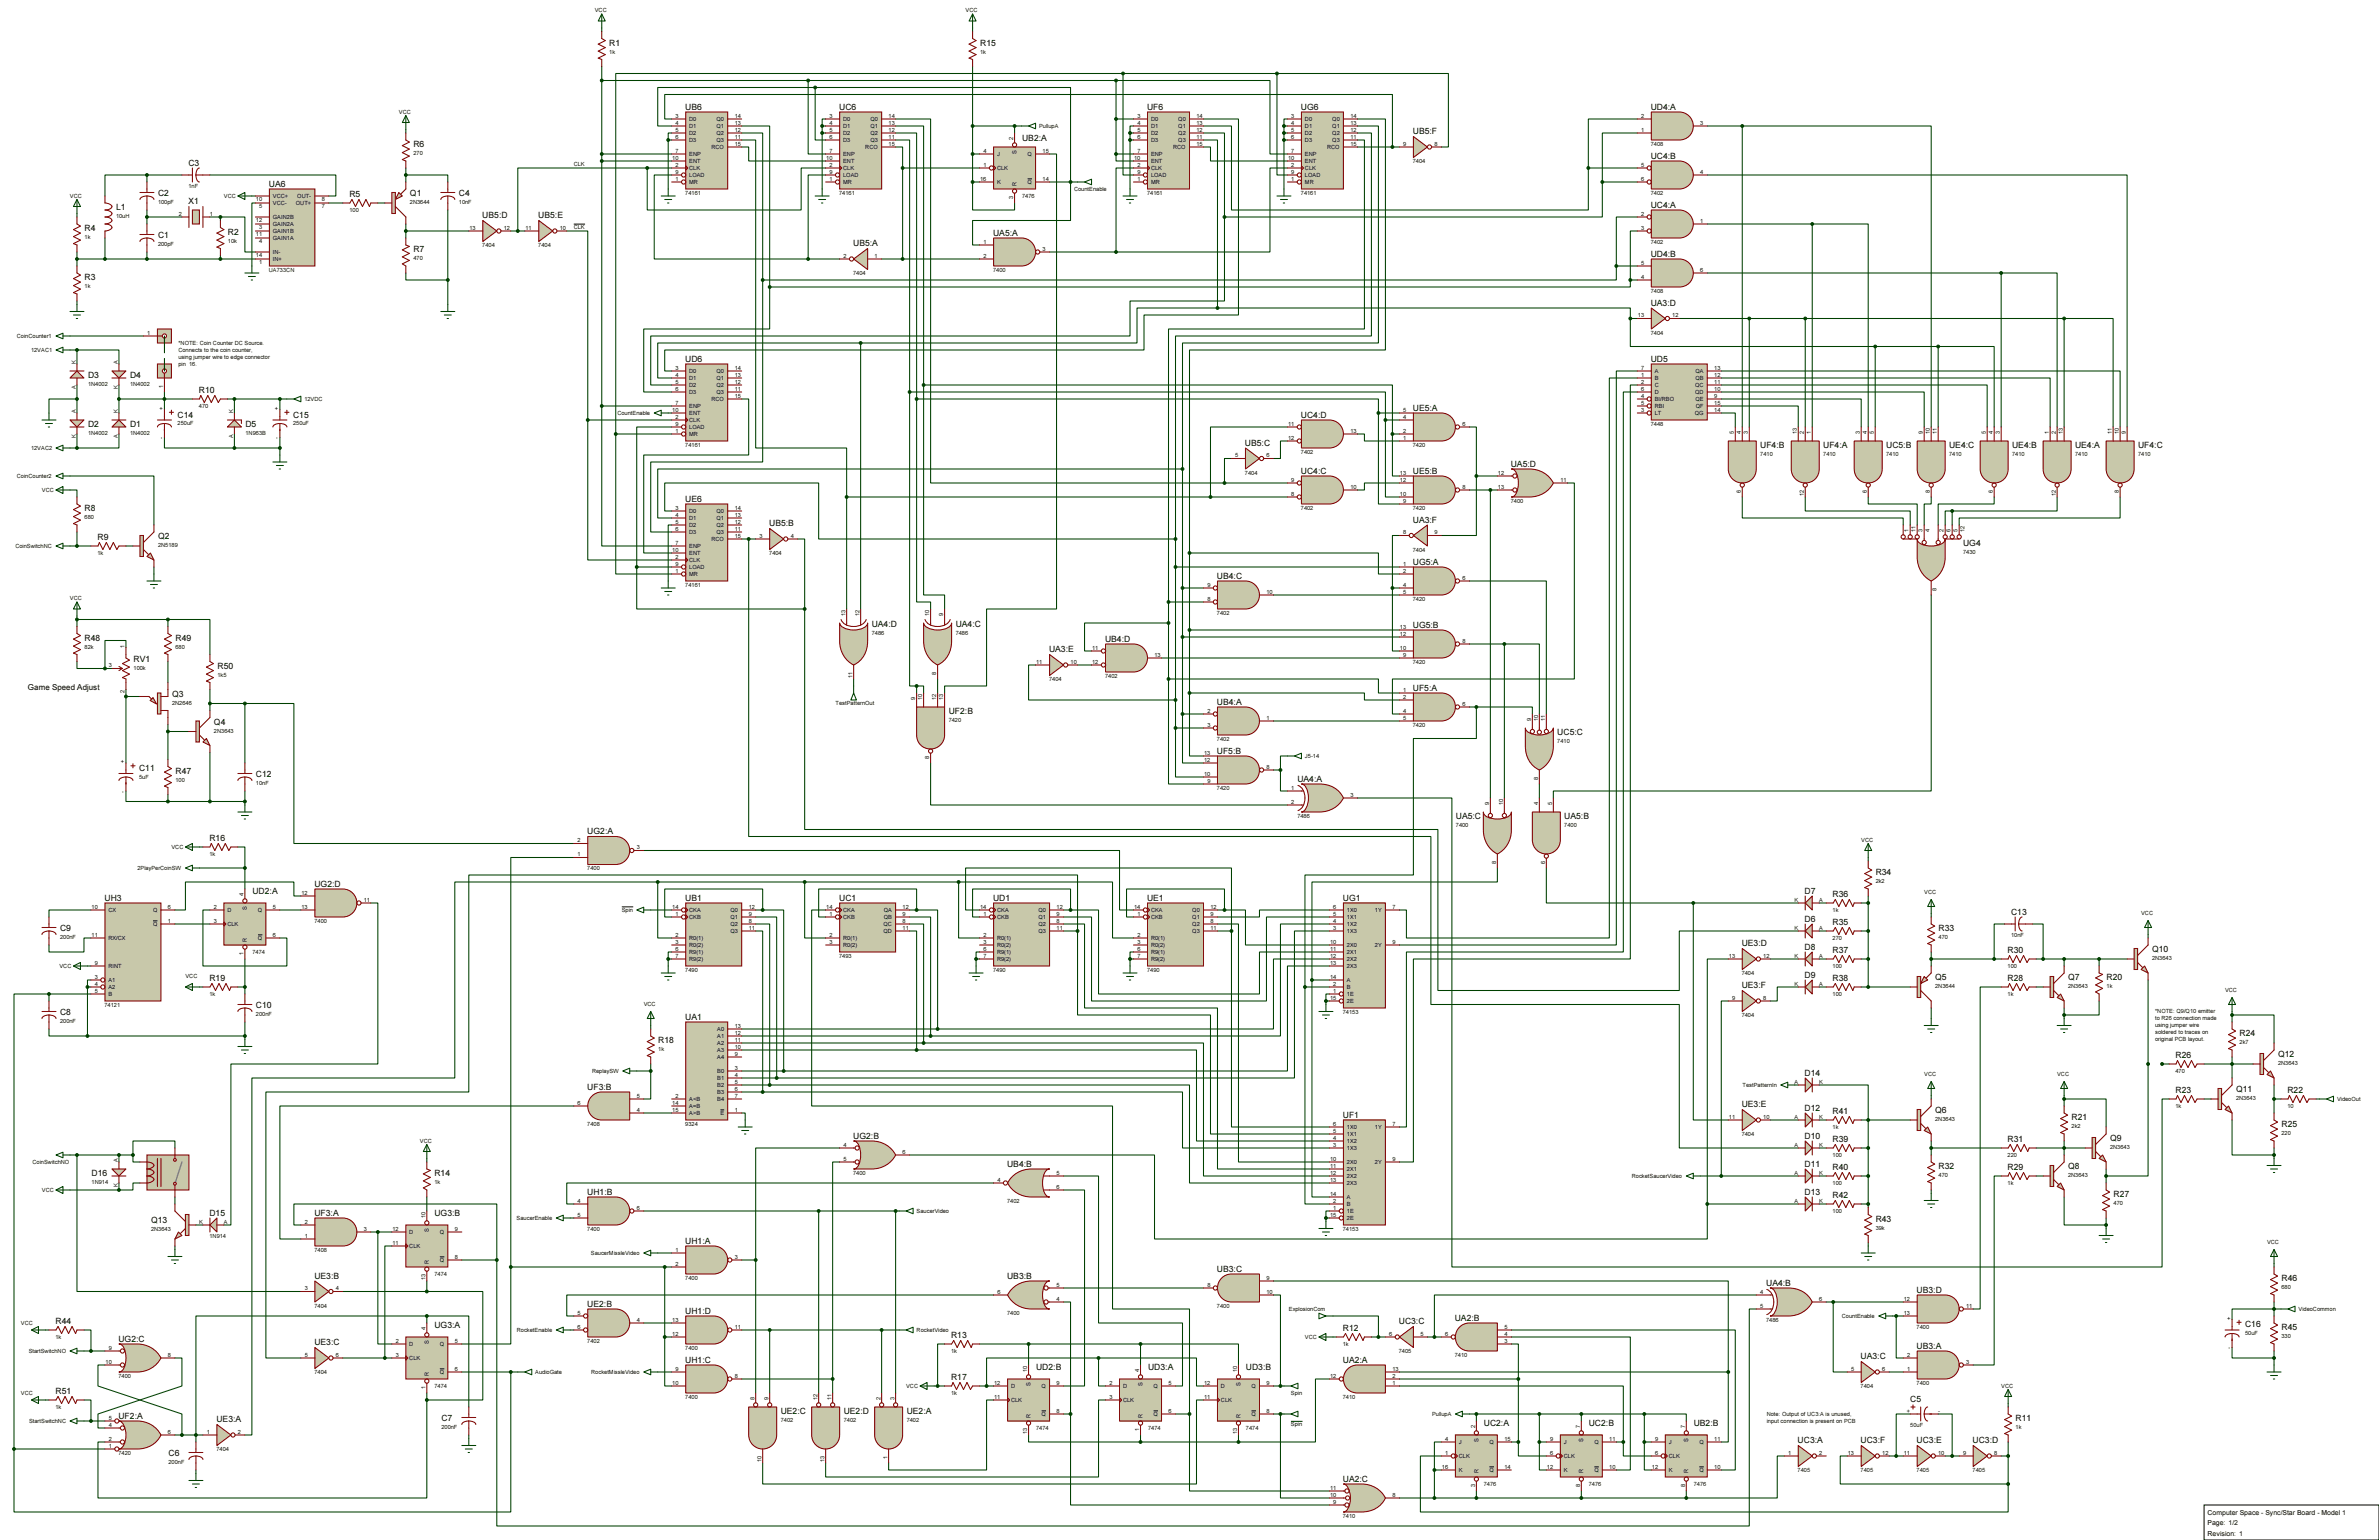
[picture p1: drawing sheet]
<svg xmlns="http://www.w3.org/2000/svg" width="864mm" height="559mm" viewBox="0 0 864 559" stroke-linecap="round" stroke-linejoin="round" font-family="sans-serif">
<defs><g id="words">
<g font-size="3.1">
<text x="221.2" y="16.6">R1</text>
<text x="355.8" y="16.6">R15</text>
<text x="248.8" y="39.8">UB6</text>
<text x="304.6" y="39.8">UC6</text>
<text x="416.4" y="39.8">UF6</text>
<text x="472.2" y="39.8">UG6</text>
<text x="599.2" y="39.8">UD4:A</text>
<text x="150.1" y="53.5">R6</text>
<text x="371.1" y="51.2">UB2:A</text>
<text x="512.9" y="48.7">UB5:F</text>
<text x="599.2" y="57.6">UC4:B</text>
<text x="68.4" y="60.1">C3</text>
<text x="57.4" y="71.2">C2</text>
<text x="97.6" y="67.7">UA6</text>
<text x="126.8" y="71.5">R5</text>
<text x="148.8" y="71.2">Q1</text>
<text x="166.6" y="71.2">C4</text>
<text x="42.1" y="76.3">L1</text>
<text x="68.4" y="74.1">X1</text>
<text x="599.2" y="75.4">UC4:A</text>
<text x="30.7" y="83.9">R4</text>
<text x="175.1" y="79.2">UB5:D</text>
<text x="195.4" y="79.2">UB5:E</text>
<text x="57.4" y="86.5">C1</text>
<text x="82.8" y="85.2">R2</text>
<text x="309.7" y="89.3">UB5:A</text>
<text x="360.5" y="85.5">UA5:A</text>
<text x="150.1" y="91.6">R7</text>
<text x="599.2" y="93.1">UD4:B</text>
<text x="30.7" y="101.7">R3</text>
<text x="599.2" y="110.9">UA3:D</text>
<text x="248.8" y="131.2">UD6</text>
<text x="599.2" y="131.2">UD5</text>
<text x="32" y="137.3">D3</text>
<text x="47.2" y="137.3">D4</text>
<text x="72.2" y="142.7">R10</text>
<text x="512.9" y="149">UE5:A</text>
<text x="32" y="155.1">D2</text>
<text x="47.2" y="155.1">D1</text>
<text x="64.5" y="151.5">C14</text>
<text x="89.1" y="155.1">D5</text>
<text x="106.4" y="151.5">C15</text>
<text x="472.2" y="151.6">UC4:D</text>
<text x="451.9" y="161.7">UB5:C</text>
<text x="639" y="162.7">UF4:B</text>
<text x="661.8" y="162.7">UF4:A</text>
<text x="684.7" y="162.7">UC5:B</text>
<text x="707.6" y="162.7">UE4:C</text>
<text x="730.4" y="162.7">UE4:B</text>
<text x="753.3" y="162.7">UE4:A</text>
<text x="776.1" y="162.7">UF4:C</text>
<text x="472.2" y="171.9">UC4:C</text>
<text x="512.9" y="171.9">UE5:B</text>
<text x="548.4" y="169.3">UA5:D</text>
<text x="30.7" y="185.5">R8</text>
<text x="248.8" y="182">UE6</text>
<text x="279.2" y="190.9">UB5:B</text>
<text x="512.9" y="189.7">UA3:F</text>
<text x="35.4" y="196">R9</text>
<text x="57.4" y="195.7">Q2</text>
<text x="712.6" y="198.2">UG4</text>
<text x="441.7" y="210">UB4:C</text>
<text x="512.9" y="204.9">UG5:A</text>
<text x="316.4" y="227.5">UA4:D</text>
<text x="346.9" y="227.5">UA4:C</text>
<text x="512.9" y="227.8">UG5:B</text>
<text x="30.7" y="232.5">R48</text>
<text x="63.7" y="232.5">R49</text>
<text x="401.2" y="232.8">UB4:D</text>
<text x="380.8" y="236.6">UA3:E</text>
<text x="48.5" y="240.2">RV1</text>
<text x="79" y="242.7">R50</text>
<text x="512.9" y="250.6">UF5:A</text>
<text x="62.4" y="252.9">Q3</text>
<text x="441.7" y="255.7">UB4:A</text>
<text x="77.7" y="263">Q4</text>
<text x="344.4" y="259.2">UF2:B</text>
<text x="565.3" y="266.8">UC5:C</text>
<text x="441.7" y="273.5">UF5:B</text>
<text x="50.5" y="279.8">C11</text>
<text x="63.7" y="280.8">R47</text>
<text x="92.9" y="282.1">C12</text>
<text x="471" y="283.6">UA4:A</text>
<text x="528.5" y="297.3">UA5:C</text>
<text x="567.9" y="297.3">UA5:B</text>
<text x="76" y="305.2">R16</text>
<text x="213.2" y="302.6">UG2:A</text>
<text x="680.9" y="317.6">R34</text>
<text x="114.1" y="321.7">UG2:D</text>
<text x="37.9" y="326.8">UH3</text>
<text x="91.7" y="324.2">UD2:A</text>
<text x="248.8" y="326.8">UB1</text>
<text x="304.6" y="326.8">UC1</text>
<text x="360.5" y="326.8">UD1</text>
<text x="416.4" y="326.8">UE1</text>
<text x="487.5" y="326.8">UG1</text>
<text x="655.1" y="324.2">D7</text>
<text x="665.3" y="325.5">R36</text>
<text x="655.1" y="334.4">D6</text>
<text x="665.3" y="335.7">R35</text>
<text x="730" y="331.9">C13</text>
<text x="21.8" y="337.9">C9</text>
<text x="703.7" y="337.9">R33</text>
<text x="632.2" y="343.3">UE3:D</text>
<text x="655.1" y="344.6">D8</text>
<text x="665.3" y="345.8">R37</text>
<text x="728.8" y="345.8">R30</text>
<text x="781.2" y="345.5">Q10</text>
<text x="76" y="356">R19</text>
<text x="632.2" y="358.5">UE3:F</text>
<text x="655.1" y="354.7">D9</text>
<text x="665.3" y="356">R38</text>
<text x="702.5" y="355.7">Q5</text>
<text x="728.8" y="356">R28</text>
<text x="750.7" y="355.7">Q7</text>
<text x="764.7" y="355.7">R20</text>
<text x="92.9" y="365.8">C10</text>
<text x="21.8" y="368.4">C8</text>
<text x="248.8" y="370">UA1</text>
<text x="813" y="376">R24</text>
<text x="239" y="378.5">R18</text>
<text x="789.7" y="383.9">R26</text>
<text x="826.9" y="383.6">Q12</text>
<text x="213.2" y="395.4">UF3:B</text>
<text x="655.1" y="390.3">D14</text>
<text x="632.2" y="401.7">UE3:E</text>
<text x="789.7" y="396.6">R23</text>
<text x="811.7" y="396.3">Q11</text>
<text x="830.4" y="396.6">R22</text>
<text x="487.5" y="405.5">UF1</text>
<text x="655.1" y="403">D12</text>
<text x="665.3" y="404.2">R41</text>
<text x="702.5" y="403.9">Q6</text>
<text x="752" y="406.5">R21</text>
<text x="309.7" y="413.1">UG2:B</text>
<text x="655.1" y="413.1">D10</text>
<text x="828.2" y="409">R25</text>
<text x="665.3" y="414.4">R39</text>
<text x="728.8" y="414.4">R31</text>
<text x="766" y="414.1">Q9</text>
<text x="365.6" y="423.3">UB4:B</text>
<text x="655.1" y="423.3">D11</text>
<text x="665.3" y="424.6">R40</text>
<text x="703.7" y="424.3">R32</text>
<text x="728.8" y="424.6">R29</text>
<text x="750.7" y="424.3">Q8</text>
<text x="33.2" y="426.8">D16</text>
<text x="157.7" y="426.8">R14</text>
<text x="213.2" y="433.5">UH1:B</text>
<text x="655.1" y="433.5">D13</text>
<text x="665.3" y="434.7">R42</text>
<text x="767.2" y="434.4">R27</text>
<text x="54.8" y="443.6">Q13</text>
<text x="76" y="441.1">D15</text>
<text x="114.1" y="441.1">UF3:A</text>
<text x="157.7" y="441.1">UG3:B</text>
<text x="680.9" y="443.3">R43</text>
<text x="248.8" y="451.2">UH1:A</text>
<text x="441.7" y="461.4">UB3:C</text>
<text x="114.1" y="463.9">UE3:B</text>
<text x="365.6" y="463.9">UB3:B</text>
<text x="641.1" y="466.5">UA4:B</text>
<text x="828.2" y="464.9">R46</text>
<text x="695.7" y="469">UB3:D</text>
<text x="213.2" y="474.1">UE2:B</text>
<text x="248.8" y="476.6">UH1:D</text>
<text x="528.1" y="479.2">UA2:B</text>
<text x="20.2" y="480.4">R44</text>
<text x="157.7" y="481.7">UG3:A</text>
<text x="345.3" y="485.5">R13</text>
<text x="487.5" y="483">R12</text>
<text x="507.8" y="480.4">UC3:C</text>
<text x="815" y="481.7">C16</text>
<text x="828.2" y="482.7">R45</text>
<text x="43" y="486.8">UG2:C</text>
<text x="114.1" y="488.1">UE3:C</text>
<text x="695.7" y="489.3">UB3:A</text>
<text x="248.8" y="494.4">UH1:C</text>
<text x="376.1" y="497">UD2:B</text>
<text x="416.8" y="497">UD3:A</text>
<text x="452.3" y="497">UD3:B</text>
<text x="487.5" y="494.4">UA2:A</text>
<text x="675.4" y="493.1">UA3:C</text>
<text x="345.3" y="500.8">R17</text>
<text x="20.2" y="505.8">R51</text>
<text x="693.5" y="508.9">C5</text>
<text x="43" y="514.7">UF2:A</text>
<text x="160.2" y="515.7">C7</text>
<text x="283.4" y="513.2">UE2:C</text>
<text x="306.3" y="513.2">UE2:D</text>
<text x="329.1" y="513.2">UE2:A</text>
<text x="731.7" y="515.7">R11</text>
<text x="78.6" y="516">UE3:A</text>
<text x="538.6" y="517.3">UC2:A</text>
<text x="576.7" y="517.3">UC2:B</text>
<text x="614.8" y="517.3">UB2:B</text>
<text x="652.6" y="523.6">UC3:A</text>
<text x="675.4" y="523.6">UC3:F</text>
<text x="695.7" y="523.6">UC3:E</text>
<text x="716.1" y="523.6">UC3:D</text>
<text x="61.2" y="528.4">C6</text>
<text x="487.5" y="537.6">UA2:C</text>
</g>
<text font-size="2.9" x="10.2" y="250.3">Game Speed Adjust</text>
<g font-size="2.5">
<text x="801.4" y="549.7">Computer Space - Sync/Star Board - Model 1</text>
<text x="801.4" y="553.5">Page: 1/2</text>
<text x="801.4" y="557.3">Revision: 1</text>
</g>
<g font-size="2.1">
<text x="215.9" y="4.5">VCC</text>
<text x="350.5" y="4.5">VCC</text>
<text x="221.2" y="19.5">1k</text>
<text x="355.8" y="19.5">1k</text>
<text x="144.8" y="41.4">VCC</text>
<text x="245.2" y="42.8">3</text>
<text x="245.2" y="45.3">4</text>
<text x="245.2" y="47.8">5</text>
<text x="250.2" y="43.9">D0</text>
<text x="250.2" y="46.4">D1</text>
<text x="260.1" y="43.9">Q0</text>
<text x="260.1" y="46.4">Q1</text>
<text x="266.7" y="42.8">14</text>
<text x="266.7" y="45.3">13</text>
<text x="266.7" y="47.8">12</text>
<text x="301.1" y="42.8">3</text>
<text x="301.1" y="45.3">4</text>
<text x="301.1" y="47.8">5</text>
<text x="306.1" y="43.9">D0</text>
<text x="306.1" y="46.4">D1</text>
<text x="316" y="43.9">Q0</text>
<text x="316" y="46.4">Q1</text>
<text x="322.6" y="42.8">14</text>
<text x="322.6" y="45.3">13</text>
<text x="322.6" y="47.8">12</text>
<text x="377.2" y="46.4">PullupA</text>
<text x="412.9" y="42.8">3</text>
<text x="412.9" y="45.3">4</text>
<text x="412.9" y="47.8">5</text>
<text x="417.8" y="43.9">D0</text>
<text x="417.8" y="46.4">D1</text>
<text x="427.7" y="43.9">Q0</text>
<text x="427.7" y="46.4">Q1</text>
<text x="434.3" y="42.8">14</text>
<text x="434.3" y="45.3">13</text>
<text x="434.3" y="47.8">12</text>
<text x="468.8" y="42.8">3</text>
<text x="468.8" y="45.3">4</text>
<text x="468.8" y="47.8">5</text>
<text x="473.7" y="43.9">D0</text>
<text x="473.7" y="46.4">D1</text>
<text x="483.6" y="43.9">Q0</text>
<text x="483.6" y="46.4">Q1</text>
<text x="490.2" y="42.8">14</text>
<text x="490.2" y="45.3">13</text>
<text x="490.2" y="47.8">12</text>
<text x="595.8" y="47.8">1</text>
<text x="595.8" y="42.8">2</text>
<text x="617.2" y="45.3">3</text>
<text x="245.2" y="50.4">6</text>
<text x="250.2" y="49">D2</text>
<text x="250.2" y="51.5">D3</text>
<text x="260.1" y="49">Q2</text>
<text x="260.1" y="51.5">Q3</text>
<text x="266.7" y="52.9">15</text>
<text x="266.7" y="50.4">11</text>
<text x="301.1" y="50.4">6</text>
<text x="306.1" y="49">D2</text>
<text x="306.1" y="51.5">D3</text>
<text x="316" y="49">Q2</text>
<text x="316" y="51.5">Q3</text>
<text x="322.6" y="50.4">11</text>
<text x="322.6" y="52.9">15</text>
<text x="367.8" y="50.8" transform="rotate(-90 367.8 50.8)">2</text>
<text x="412.9" y="50.4">6</text>
<text x="417.8" y="49">D2</text>
<text x="417.8" y="51.5">D3</text>
<text x="427.7" y="49">Q2</text>
<text x="427.7" y="51.5">Q3</text>
<text x="434.3" y="52.9">15</text>
<text x="434.3" y="50.4">11</text>
<text x="468.8" y="50.4">6</text>
<text x="473.7" y="49">D2</text>
<text x="473.7" y="51.5">D3</text>
<text x="483.6" y="49">Q2</text>
<text x="483.6" y="51.5">Q3</text>
<text x="490.2" y="52.9">15</text>
<text x="490.2" y="50.4">11</text>
<text x="509.4" y="52.9">9</text>
<text x="520.7" y="52.9">8</text>
<text x="599.2" y="52.9">7408</text>
<text x="150.1" y="56.3">270</text>
<text x="244.1" y="58">10</text>
<text x="245.2" y="55.5">7</text>
<text x="250.2" y="56.6">ENP</text>
<text x="250.2" y="59.1">ENT</text>
<text x="258.2" y="54.1">RCO</text>
<text x="299.9" y="58">10</text>
<text x="301.1" y="55.5">7</text>
<text x="306.1" y="56.6">ENP</text>
<text x="306.1" y="59.1">ENT</text>
<text x="314.1" y="54.1">RCO</text>
<text x="357" y="55.5">4</text>
<text x="361.9" y="56.6">J</text>
<text x="369" y="56" transform="rotate(-90 369 56)">S</text>
<text x="373" y="56.6">Q</text>
<text x="378.5" y="55.5">15</text>
<text x="411.7" y="58">10</text>
<text x="412.9" y="55.5">7</text>
<text x="417.8" y="56.6">ENP</text>
<text x="417.8" y="59.1">ENT</text>
<text x="425.9" y="54.1">RCO</text>
<text x="467.6" y="58">10</text>
<text x="468.8" y="55.5">7</text>
<text x="473.7" y="56.6">ENP</text>
<text x="473.7" y="59.1">ENT</text>
<text x="481.8" y="54.1">RCO</text>
<text x="512.9" y="59.3">7404</text>
<text x="208.3" y="60.4">CLK</text>
<text x="245.2" y="60.5">2</text>
<text x="245.2" y="63.1">9</text>
<text x="245.2" y="65.6">1</text>
<text x="250.2" y="61.7">CLK</text>
<text x="250.2" y="64.2">LOAD</text>
<text x="301.1" y="60.5">2</text>
<text x="301.1" y="63.1">9</text>
<text x="301.1" y="65.6">1</text>
<text x="306.1" y="61.7">CLK</text>
<text x="306.1" y="64.2">LOAD</text>
<text x="355.8" y="65.6">16</text>
<text x="357" y="60.5">1</text>
<text x="361.9" y="61.7">CLK</text>
<text x="378.5" y="65.6">14</text>
<text x="412.9" y="60.5">2</text>
<text x="412.9" y="63.1">9</text>
<text x="412.9" y="65.6">1</text>
<text x="417.8" y="61.7">CLK</text>
<text x="417.8" y="64.2">LOAD</text>
<text x="468.8" y="60.5">2</text>
<text x="468.8" y="63.1">9</text>
<text x="468.8" y="65.6">1</text>
<text x="473.7" y="61.7">CLK</text>
<text x="473.7" y="64.2">LOAD</text>
<text x="595.8" y="60.5">5</text>
<text x="595.8" y="65.6">6</text>
<text x="617.2" y="63.1">4</text>
<text x="25.4" y="71.8">VCC</text>
<text x="68.4" y="68.2">1nF</text>
<text x="81.3" y="71.8">VCC</text>
<text x="99.1" y="71.8">VCC+</text>
<text x="107.9" y="71.8">OUT-</text>
<text x="248.8" y="70.7">74161</text>
<text x="250.2" y="66.8">MR</text>
<text x="304.6" y="70.7">74161</text>
<text x="306.1" y="66.8">MR</text>
<text x="361.9" y="66.8">K</text>
<text x="369" y="67.3" transform="rotate(-90 369 67.3)">R</text>
<text x="371.1" y="72">7476</text>
<text x="373" y="66.8">Q</text>
<text x="389.9" y="69.3">CountEnable</text>
<text x="416.4" y="70.7">74161</text>
<text x="417.8" y="66.8">MR</text>
<text x="472.2" y="70.7">74161</text>
<text x="473.7" y="66.8">MR</text>
<text x="599.2" y="70.7">7402</text>
<text x="57.4" y="74.1">100pF</text>
<text x="92.9" y="73">10</text>
<text x="94.1" y="75.6">5</text>
<text x="99.1" y="74.4">VCC-</text>
<text x="107.4" y="74.4">OUT+</text>
<text x="116.8" y="75.6">7</text>
<text x="116.8" y="73">8</text>
<text x="126.8" y="77">100</text>
<text x="148.8" y="74.1">2N3644</text>
<text x="166.6" y="74.1">10nF</text>
<text x="367.8" y="72.3" transform="rotate(-90 367.8 72.3)">3</text>
<text x="42.1" y="79.2">10uH</text>
<text x="64.9" y="78.3">2</text>
<text x="76.2" y="78.3">1</text>
<text x="92.9" y="80.6">12</text>
<text x="94.1" y="83.2">3</text>
<text x="99.1" y="82">GAIN2A</text>
<text x="99.1" y="79.5">GAIN2B</text>
<text x="170.4" y="83.4">13</text>
<text x="182.9" y="83.4">12</text>
<text x="190.7" y="83.4">11</text>
<text x="203.2" y="83.4">10</text>
<text x="208.3" y="83.2">CLK</text>
<text x="595.8" y="78.3">2</text>
<text x="595.8" y="83.4">3</text>
<text x="617.2" y="80.9">1</text>
<text x="30.7" y="86.8">1k</text>
<text x="57.4" y="89.4">200pF</text>
<text x="82.8" y="88.1">10k</text>
<text x="92.9" y="85.7">11</text>
<text x="94.1" y="88.3">4</text>
<text x="99.1" y="87.1">GAIN1A</text>
<text x="99.1" y="84.5">GAIN1B</text>
<text x="175.1" y="89.7">7404</text>
<text x="195.4" y="89.7">7404</text>
<text x="357" y="88.5">1</text>
<text x="599.2" y="88.5">7402</text>
<text x="92.9" y="93.3">14</text>
<text x="94.1" y="95.9">1</text>
<text x="99.1" y="94.7">IN+</text>
<text x="99.1" y="92.2">IN-</text>
<text x="150.1" y="94.4">470</text>
<text x="306.2" y="93.6">2</text>
<text x="317.5" y="93.6">1</text>
<text x="357" y="93.6">2</text>
<text x="378.5" y="91">3</text>
<text x="97.6" y="98.6">UA733CN</text>
<text x="309.7" y="99.9">7404</text>
<text x="360.5" y="98.6">7400</text>
<text x="595.8" y="101.2">4</text>
<text x="595.8" y="96.1">5</text>
<text x="617.2" y="98.6">6</text>
<text x="30.7" y="104.6">1k</text>
<text x="599.2" y="106.3">7408</text>
<text x="594.6" y="115.1">13</text>
<text x="607.1" y="115.1">12</text>
<text x="6.1" y="122.6">CoinCounter1</text>
<text x="53.5" y="121.5">1</text>
<text x="64.8" y="125.1">*NOTE: Coin Counter DC Source.</text>
<text x="599.2" y="121.5">7404</text>
<text x="11.3" y="127.7">12VAC1</text>
<text x="64.8" y="127.6">Connects to the coin counter,</text>
<text x="64.8" y="130.2">using jumper wire to edge connector</text>
<text x="27.5" y="132.1" transform="rotate(-90 27.5 132.1)">K</text>
<text x="42.7" y="132.1" transform="rotate(-90 42.7 132.1)">A</text>
<text x="64.8" y="132.7">pin 16.</text>
<text x="245.2" y="134.2">3</text>
<text x="245.2" y="136.7">4</text>
<text x="250.2" y="135.3">D0</text>
<text x="250.2" y="137.9">D1</text>
<text x="260.1" y="135.3">Q0</text>
<text x="260.1" y="137.9">Q1</text>
<text x="266.7" y="134.2">14</text>
<text x="266.7" y="136.7">13</text>
<text x="595.8" y="134.2">7</text>
<text x="595.8" y="136.7">1</text>
<text x="600.7" y="135.3">A</text>
<text x="600.7" y="137.9">B</text>
<text x="615.5" y="135.3">QA</text>
<text x="615.5" y="137.9">QB</text>
<text x="622.3" y="134.2">13</text>
<text x="622.3" y="136.7">12</text>
<text x="27.5" y="141.1" transform="rotate(-90 27.5 141.1)">A</text>
<text x="32" y="140.2">1N4002</text>
<text x="42.7" y="141.1" transform="rotate(-90 42.7 141.1)">K</text>
<text x="47.2" y="140.2">1N4002</text>
<text x="59.2" y="140.8" transform="rotate(-90 59.2 140.8)">1</text>
<text x="245.2" y="139.3">5</text>
<text x="245.2" y="141.8">6</text>
<text x="250.2" y="140.4">D2</text>
<text x="250.2" y="143">D3</text>
<text x="260.1" y="140.4">Q2</text>
<text x="260.1" y="143">Q3</text>
<text x="266.7" y="139.3">12</text>
<text x="266.7" y="141.8">11</text>
<text x="595.8" y="139.3">2</text>
<text x="595.8" y="141.8">6</text>
<text x="600.7" y="140.4">C</text>
<text x="600.7" y="143">D</text>
<text x="615.4" y="140.4">QC</text>
<text x="615.4" y="143">QD</text>
<text x="622.3" y="139.3">11</text>
<text x="622.3" y="141.8">10</text>
<text x="27.5" y="149.9" transform="rotate(-90 27.5 149.9)">A</text>
<text x="42.7" y="149.9" transform="rotate(-90 42.7 149.9)">K</text>
<text x="59.2" y="148.6" transform="rotate(-90 59.2 148.6)">+</text>
<text x="72.2" y="148.2">470</text>
<text x="84.6" y="149.9" transform="rotate(-90 84.6 149.9)">K</text>
<text x="101.1" y="148.6" transform="rotate(-90 101.1 148.6)">+</text>
<text x="110.5" y="145.5">12VDC</text>
<text x="244.1" y="149.4">10</text>
<text x="245.2" y="146.9">7</text>
<text x="250.2" y="148">ENP</text>
<text x="258.2" y="145.5">RCO</text>
<text x="266.7" y="144.4">15</text>
<text x="509.4" y="149.4">5</text>
<text x="595.8" y="144.4">4</text>
<text x="595.8" y="146.9">5</text>
<text x="595.8" y="149.4">3</text>
<text x="600.7" y="145.5">BI/RBO</text>
<text x="600.7" y="148">RBI</text>
<text x="615.5" y="145.5">QE</text>
<text x="615.6" y="148">QF</text>
<text x="622.3" y="146.9">15</text>
<text x="622.3" y="149.4">14</text>
<text x="622.3" y="144.4">9</text>
<text x="64.5" y="154.4">250uF</text>
<text x="106.4" y="154.4">250uF</text>
<text x="224.1" y="150.6">CountEnable</text>
<text x="245.2" y="152">2</text>
<text x="245.2" y="154.5">9</text>
<text x="250.2" y="150.6">ENT</text>
<text x="250.2" y="153.1">CLK</text>
<text x="250.2" y="155.7">LOAD</text>
<text x="467.6" y="154.5">11</text>
<text x="509.4" y="152">4</text>
<text x="530.9" y="154.5">6</text>
<text x="599.2" y="154.5">7448</text>
<text x="600.7" y="150.6">LT</text>
<text x="615.2" y="150.6">QG</text>
<text x="27.5" y="158.9" transform="rotate(-90 27.5 158.9)">K</text>
<text x="32" y="157.9">1N4002</text>
<text x="42.7" y="158.9" transform="rotate(-90 42.7 158.9)">A</text>
<text x="47.2" y="157.9">1N4002</text>
<text x="59.2" y="159.4" transform="rotate(-90 59.2 159.4)">-</text>
<text x="84.6" y="158.9" transform="rotate(-90 84.6 158.9)">A</text>
<text x="89.1" y="157.9">1N963B</text>
<text x="101.1" y="159.4" transform="rotate(-90 101.1 159.4)">-</text>
<text x="245.2" y="157.1">1</text>
<text x="250.2" y="158.2">MR</text>
<text x="467.6" y="159.6">12</text>
<text x="490.2" y="157.1">13</text>
<text x="509.4" y="159.6">1</text>
<text x="509.4" y="157.1">2</text>
<text x="629.5" y="157.5" transform="rotate(-90 629.5 157.5)">5</text>
<text x="632" y="157.5" transform="rotate(-90 632 157.5)">4</text>
<text x="634.5" y="157.5" transform="rotate(-90 634.5 157.5)">3</text>
<text x="652.3" y="157.5" transform="rotate(-90 652.3 157.5)">13</text>
<text x="654.9" y="157.5" transform="rotate(-90 654.9 157.5)">2</text>
<text x="657.4" y="157.5" transform="rotate(-90 657.4 157.5)">1</text>
<text x="675.2" y="157.5" transform="rotate(-90 675.2 157.5)">3</text>
<text x="677.7" y="157.5" transform="rotate(-90 677.7 157.5)">4</text>
<text x="680.3" y="157.5" transform="rotate(-90 680.3 157.5)">5</text>
<text x="698" y="157.5" transform="rotate(-90 698 157.5)">9</text>
<text x="700.6" y="157.5" transform="rotate(-90 700.6 157.5)">10</text>
<text x="703.1" y="157.5" transform="rotate(-90 703.1 157.5)">11</text>
<text x="720.9" y="157.5" transform="rotate(-90 720.9 157.5)">5</text>
<text x="723.4" y="157.5" transform="rotate(-90 723.4 157.5)">4</text>
<text x="726" y="157.5" transform="rotate(-90 726 157.5)">3</text>
<text x="743.8" y="157.5" transform="rotate(-90 743.8 157.5)">1</text>
<text x="746.3" y="157.5" transform="rotate(-90 746.3 157.5)">2</text>
<text x="748.8" y="157.5" transform="rotate(-90 748.8 157.5)">13</text>
<text x="766.6" y="157.5" transform="rotate(-90 766.6 157.5)">11</text>
<text x="769.2" y="157.5" transform="rotate(-90 769.2 157.5)">10</text>
<text x="771.7" y="157.5" transform="rotate(-90 771.7 157.5)">9</text>
<text x="11.3" y="163.3">12VAC2</text>
<text x="248.8" y="162.1">74161</text>
<text x="448.4" y="165.9">5</text>
<text x="459.7" y="165.9">6</text>
<text x="472.2" y="164.7">7402</text>
<text x="512.9" y="162.1">7420</text>
<text x="639" y="165.6">7410</text>
<text x="661.8" y="165.6">7410</text>
<text x="684.7" y="165.6">7410</text>
<text x="707.6" y="165.6">7410</text>
<text x="730.4" y="165.6">7410</text>
<text x="753.3" y="165.6">7410</text>
<text x="776.1" y="165.6">7410</text>
<text x="6.1" y="173.4">CoinCounter2</text>
<text x="451.9" y="172.3">7404</text>
<text x="508.2" y="172.3">13</text>
<text x="543.8" y="172.3">12</text>
<text x="15.2" y="178.5">VCC</text>
<text x="468.8" y="179.9">8</text>
<text x="468.8" y="174.8">9</text>
<text x="490.2" y="177.4">10</text>
<text x="508.2" y="179.9">10</text>
<text x="508.2" y="174.8">12</text>
<text x="530.9" y="177.4">8</text>
<text x="543.8" y="177.4">13</text>
<text x="566.4" y="174.8">11</text>
<text x="632" y="178.9" transform="rotate(-90 632 178.9)">6</text>
<text x="677.7" y="178.9" transform="rotate(-90 677.7 178.9)">6</text>
<text x="700.6" y="178.9" transform="rotate(-90 700.6 178.9)">8</text>
<text x="723.4" y="178.9" transform="rotate(-90 723.4 178.9)">6</text>
<text x="769.2" y="178.9" transform="rotate(-90 769.2 178.9)">8</text>
<text x="245.2" y="185">3</text>
<text x="266.7" y="185">14</text>
<text x="472.2" y="185">7402</text>
<text x="509.4" y="182.5">9</text>
<text x="512.9" y="185">7420</text>
<text x="548.4" y="182.5">7400</text>
<text x="654.9" y="180.1" transform="rotate(-90 654.9 180.1)">12</text>
<text x="746.3" y="180.1" transform="rotate(-90 746.3 180.1)">12</text>
<text x="30.7" y="188.4">680</text>
<text x="245.2" y="187.5">4</text>
<text x="245.2" y="190.1">5</text>
<text x="250.2" y="186.1">D0</text>
<text x="250.2" y="188.7">D1</text>
<text x="250.2" y="191.2">D2</text>
<text x="260.1" y="186.1">Q0</text>
<text x="260.1" y="188.7">Q1</text>
<text x="260.1" y="191.2">Q2</text>
<text x="266.7" y="187.5">13</text>
<text x="266.7" y="190.1">12</text>
<text x="245.2" y="192.6">6</text>
<text x="245.2" y="197.7">7</text>
<text x="250.2" y="193.8">D3</text>
<text x="258.2" y="196.3">RCO</text>
<text x="260.1" y="193.8">Q3</text>
<text x="266.7" y="195.2">15</text>
<text x="266.7" y="192.6">11</text>
<text x="275.7" y="195.2">3</text>
<text x="287" y="195.2">4</text>
<text x="509.4" y="193.9">8</text>
<text x="520.7" y="193.9">9</text>
<text x="692.8" y="193" transform="rotate(-90 692.8 193)">1</text>
<text x="695.4" y="193" transform="rotate(-90 695.4 193)">11</text>
<text x="697.9" y="193" transform="rotate(-90 697.9 193)">3</text>
<text x="700.4" y="193" transform="rotate(-90 700.4 193)">4</text>
<text x="705.5" y="193" transform="rotate(-90 705.5 193)">2</text>
<text x="708.1" y="193" transform="rotate(-90 708.1 193)">6</text>
<text x="710.6" y="193" transform="rotate(-90 710.6 193)">5</text>
<text x="713.1" y="193" transform="rotate(-90 713.1 193)">12</text>
<text x="5.6" y="198.8">CoinSwitchNC</text>
<text x="35.4" y="201.5">1k</text>
<text x="57.4" y="198.6">2N5189</text>
<text x="244.1" y="200.2">10</text>
<text x="245.2" y="202.8">2</text>
<text x="250.2" y="198.8">ENP</text>
<text x="250.2" y="201.4">ENT</text>
<text x="250.2" y="203.9">CLK</text>
<text x="279.2" y="201.5">7404</text>
<text x="512.9" y="200.2">7404</text>
<text x="712.6" y="201.1">7430</text>
<text x="245.2" y="205.3">9</text>
<text x="245.2" y="207.9">1</text>
<text x="250.2" y="206.5">LOAD</text>
<text x="250.2" y="209">MR</text>
<text x="509.4" y="205.3">1</text>
<text x="509.4" y="207.9">2</text>
<text x="248.8" y="212.9">74161</text>
<text x="438.3" y="212.9">9</text>
<text x="459.7" y="215.5">10</text>
<text x="509.4" y="212.9">4</text>
<text x="509.4" y="215.5">5</text>
<text x="530.9" y="210.4">6</text>
<text x="703" y="214.5" transform="rotate(-90 703 214.5)">8</text>
<text x="25.4" y="217.9">VCC</text>
<text x="438.3" y="218">8</text>
<text x="512.9" y="218">7420</text>
<text x="306.9" y="223.5" transform="rotate(-90 306.9 223.5)">13</text>
<text x="312" y="223.5" transform="rotate(-90 312 223.5)">12</text>
<text x="337.4" y="223.5" transform="rotate(-90 337.4 223.5)">10</text>
<text x="342.4" y="223.5" transform="rotate(-90 342.4 223.5)">9</text>
<text x="441.7" y="223.1">7402</text>
<text x="316.4" y="230.3">7486</text>
<text x="346.9" y="230.3">7486</text>
<text x="508.2" y="230.7">12</text>
<text x="508.2" y="228.2">13</text>
<text x="530.9" y="233.3">8</text>
<text x="30.7" y="235.4">82k</text>
<text x="45.3" y="235" transform="rotate(-90 45.3 235)">1</text>
<text x="63.7" y="235.4">680</text>
<text x="396.5" y="235.8">11</text>
<text x="419.1" y="238.3">13</text>
<text x="508.2" y="235.8">10</text>
<text x="509.4" y="238.3">9</text>
<text x="39.5" y="242.1">3</text>
<text x="48.5" y="243">100k</text>
<text x="79" y="245.6">1k5</text>
<text x="339.9" y="245" transform="rotate(-90 339.9 245)">8</text>
<text x="376.1" y="240.9">11</text>
<text x="388.6" y="240.9">10</text>
<text x="396.5" y="240.9">12</text>
<text x="401.2" y="246">7402</text>
<text x="512.9" y="240.9">7420</text>
<text x="45.3" y="251.3" transform="rotate(-90 45.3 251.3)">2</text>
<text x="309.4" y="246.2" transform="rotate(-90 309.4 246.2)">11</text>
<text x="380.8" y="247.2">7404</text>
<text x="509.4" y="251">1</text>
<text x="62.4" y="255.7">2N2646</text>
<text x="303.3" y="256">TestPatternOut</text>
<text x="332.3" y="254" transform="rotate(-90 332.3 254)">9</text>
<text x="334.8" y="254" transform="rotate(-90 334.8 254)">10</text>
<text x="339.9" y="254" transform="rotate(-90 339.9 254)">12</text>
<text x="342.4" y="254" transform="rotate(-90 342.4 254)">13</text>
<text x="509.4" y="253.6">2</text>
<text x="530.9" y="256.1">6</text>
<text x="344.4" y="262.1">7420</text>
<text x="438.3" y="258.7">2</text>
<text x="438.3" y="263.7">3</text>
<text x="459.7" y="261.2">1</text>
<text x="509.4" y="258.7">4</text>
<text x="509.4" y="261.2">5</text>
<text x="512.9" y="263.7">7420</text>
<text x="555.8" y="261.6" transform="rotate(-90 555.8 261.6)">9</text>
<text x="558.3" y="261.6" transform="rotate(-90 558.3 261.6)">10</text>
<text x="560.9" y="261.6" transform="rotate(-90 560.9 261.6)">11</text>
<text x="77.7" y="265.9">2N3643</text>
<text x="441.7" y="268.8">7402</text>
<text x="565.3" y="269.7">7410</text>
<text x="337.4" y="275.5" transform="rotate(-90 337.4 275.5)">8</text>
<text x="437.1" y="273.9">13</text>
<text x="473.7" y="275">J5-14</text>
<text x="45.3" y="276.9" transform="rotate(-90 45.3 276.9)">+</text>
<text x="437.1" y="281.5">10</text>
<text x="437.1" y="276.4">12</text>
<text x="459.7" y="279">8</text>
<text x="45.3" y="287.7" transform="rotate(-90 45.3 287.7)">-</text>
<text x="50.5" y="282.6">5uF</text>
<text x="63.7" y="283.6">100</text>
<text x="92.9" y="284.9">10nF</text>
<text x="438.3" y="284.1">9</text>
<text x="441.7" y="286.6">7420</text>
<text x="468.8" y="286.6">1</text>
<text x="558.3" y="283.1" transform="rotate(-90 558.3 283.1)">8</text>
<text x="468.8" y="291.7">2</text>
<text x="490.2" y="289.1">3</text>
<text x="540.6" y="292.1" transform="rotate(-90 540.6 292.1)">9</text>
<text x="545.6" y="292.1" transform="rotate(-90 545.6 292.1)">10</text>
<text x="558.3" y="292.1" transform="rotate(-90 558.3 292.1)">4</text>
<text x="563.4" y="292.1" transform="rotate(-90 563.4 292.1)">5</text>
<text x="471" y="296.7">7486</text>
<text x="209.7" y="305.6">2</text>
<text x="528.5" y="300.1">7400</text>
<text x="567.9" y="300.1">7400</text>
<text x="675.6" y="305.5">VCC</text>
<text x="62.2" y="308.1">VCC</text>
<text x="76" y="310.7">1k</text>
<text x="209.7" y="310.7">1</text>
<text x="231.1" y="308.2">3</text>
<text x="49.9" y="315.7">2PlayPerCoinSW</text>
<text x="213.2" y="315.8">7400</text>
<text x="543.1" y="313.6" transform="rotate(-90 543.1 313.6)">8</text>
<text x="560.9" y="313.6" transform="rotate(-90 560.9 313.6)">6</text>
<text x="680.9" y="320.5">2k2</text>
<text x="33.2" y="329.8">10</text>
<text x="61" y="329.8">6</text>
<text x="77.6" y="329.8">2</text>
<text x="88.4" y="325.1" transform="rotate(-90 88.4 325.1)">4</text>
<text x="99.1" y="329.8">5</text>
<text x="109.4" y="329.8">13</text>
<text x="109.4" y="324.7">12</text>
<text x="132.1" y="327.2">11</text>
<text x="244.1" y="329.8">14</text>
<text x="271.8" y="329.8">12</text>
<text x="299.9" y="329.8">14</text>
<text x="327.7" y="329.8">12</text>
<text x="355.8" y="329.8">14</text>
<text x="383.5" y="329.8">12</text>
<text x="411.7" y="329.8">14</text>
<text x="439.4" y="329.8">12</text>
<text x="484" y="329.8">6</text>
<text x="505.5" y="329.8">7</text>
<text x="651.4" y="327.2">K</text>
<text x="660.4" y="327.2">A</text>
<text x="698.5" y="324.6">VCC</text>
<text x="39.4" y="330.9">CX</text>
<text x="55.5" y="330.9">Q</text>
<text x="55.5" y="336">Q</text>
<text x="61" y="334.9">1</text>
<text x="77.6" y="334.9">3</text>
<text x="82.5" y="330.9">D</text>
<text x="82.5" y="336">CLK</text>
<text x="89.6" y="330.3" transform="rotate(-90 89.6 330.3)">S</text>
<text x="93.6" y="330.9">Q</text>
<text x="114.1" y="334.8">7400</text>
<text x="225.7" y="330.9">Spin</text>
<text x="245.2" y="332.3">1</text>
<text x="250.2" y="330.9">CKA</text>
<text x="250.2" y="333.5">CKB</text>
<text x="265.2" y="330.9">Q0</text>
<text x="265.2" y="333.5">Q1</text>
<text x="265.2" y="336">Q2</text>
<text x="271.8" y="332.3">9</text>
<text x="271.8" y="334.9">8</text>
<text x="301.1" y="332.3">1</text>
<text x="306.1" y="330.9">CKA</text>
<text x="306.1" y="333.5">CKB</text>
<text x="320.7" y="336">QC</text>
<text x="320.8" y="330.9">QA</text>
<text x="320.8" y="333.5">QB</text>
<text x="327.7" y="334.9">8</text>
<text x="327.7" y="332.3">9</text>
<text x="357" y="332.3">1</text>
<text x="361.9" y="330.9">CKA</text>
<text x="361.9" y="333.5">CKB</text>
<text x="376.9" y="330.9">Q0</text>
<text x="376.9" y="333.5">Q1</text>
<text x="376.9" y="336">Q2</text>
<text x="383.5" y="332.3">9</text>
<text x="383.5" y="334.9">8</text>
<text x="412.9" y="332.3">1</text>
<text x="417.8" y="330.9">CKA</text>
<text x="417.8" y="333.5">CKB</text>
<text x="432.8" y="330.9">Q0</text>
<text x="432.8" y="333.5">Q1</text>
<text x="432.8" y="336">Q2</text>
<text x="439.4" y="332.3">9</text>
<text x="439.4" y="334.9">8</text>
<text x="484" y="332.3">5</text>
<text x="484" y="334.9">4</text>
<text x="488.9" y="330.9">1X0</text>
<text x="488.9" y="333.5">1X1</text>
<text x="488.9" y="336">1X2</text>
<text x="499.1" y="330.9">1Y</text>
<text x="665.3" y="331">1k</text>
<text x="777.2" y="332.2">VCC</text>
<text x="21.8" y="340.8">200nF</text>
<text x="33.2" y="339.9">11</text>
<text x="39.4" y="341.1">RX/CX</text>
<text x="89.6" y="341.6" transform="rotate(-90 89.6 341.6)">R</text>
<text x="93.6" y="341.1">Q</text>
<text x="99.1" y="339.9">6</text>
<text x="245.2" y="339.9">2</text>
<text x="250.2" y="341.1">R0(1)</text>
<text x="265.2" y="338.5">Q3</text>
<text x="271.8" y="337.4">11</text>
<text x="301.1" y="339.9">2</text>
<text x="306.1" y="341.1">R0(1)</text>
<text x="320.7" y="338.5">QD</text>
<text x="327.7" y="337.4">11</text>
<text x="357" y="339.9">2</text>
<text x="361.9" y="341.1">R0(1)</text>
<text x="376.9" y="338.5">Q3</text>
<text x="383.5" y="337.4">11</text>
<text x="412.9" y="339.9">2</text>
<text x="417.8" y="341.1">R0(1)</text>
<text x="432.8" y="338.5">Q3</text>
<text x="439.4" y="337.4">11</text>
<text x="484" y="337.4">3</text>
<text x="488.9" y="338.5">1X3</text>
<text x="651.4" y="337.4">K</text>
<text x="660.4" y="337.4">A</text>
<text x="665.3" y="341.2">270</text>
<text x="703.7" y="340.8">470</text>
<text x="730" y="339.9">10nF</text>
<text x="88.4" y="346.6" transform="rotate(-90 88.4 346.6)">1</text>
<text x="91.7" y="346.2">7474</text>
<text x="245.2" y="342.5">3</text>
<text x="245.2" y="345">6</text>
<text x="245.2" y="347.6">7</text>
<text x="250.2" y="343.6">R0(2)</text>
<text x="250.2" y="346.2">R9(1)</text>
<text x="301.1" y="342.5">3</text>
<text x="304.6" y="347.5">7493</text>
<text x="306.1" y="343.6">R0(2)</text>
<text x="357" y="342.5">3</text>
<text x="357" y="345">6</text>
<text x="357" y="347.6">7</text>
<text x="361.9" y="343.6">R0(2)</text>
<text x="361.9" y="346.2">R9(1)</text>
<text x="412.9" y="342.5">3</text>
<text x="412.9" y="345">6</text>
<text x="412.9" y="347.6">7</text>
<text x="417.8" y="343.6">R0(2)</text>
<text x="417.8" y="346.2">R9(1)</text>
<text x="482.8" y="342.5">10</text>
<text x="482.8" y="345">11</text>
<text x="482.8" y="347.6">12</text>
<text x="488.9" y="343.6">2X0</text>
<text x="488.9" y="346.2">2X1</text>
<text x="499.1" y="343.6">2Y</text>
<text x="505.5" y="342.5">9</text>
<text x="627.6" y="347.6">13</text>
<text x="640.1" y="347.6">12</text>
<text x="651.4" y="347.6">K</text>
<text x="660.4" y="347.6">A</text>
<text x="21.6" y="351.2">VCC</text>
<text x="34.4" y="350.1">9</text>
<text x="39.4" y="351.2">RINT</text>
<text x="248.8" y="352.6">7490</text>
<text x="250.2" y="348.7">R9(2)</text>
<text x="360.5" y="352.6">7490</text>
<text x="361.9" y="348.7">R9(2)</text>
<text x="416.4" y="352.6">7490</text>
<text x="417.8" y="348.7">R9(2)</text>
<text x="482.8" y="350.1">13</text>
<text x="488.9" y="348.7">2X2</text>
<text x="488.9" y="351.2">2X3</text>
<text x="632.2" y="353.9">7404</text>
<text x="665.3" y="351.3">100</text>
<text x="728.8" y="351.3">100</text>
<text x="781.2" y="348.4">2N3643</text>
<text x="34.4" y="355.2">3</text>
<text x="34.4" y="357.7">4</text>
<text x="39.4" y="356.3">A1</text>
<text x="39.4" y="358.9">A2</text>
<text x="67.3" y="355">VCC</text>
<text x="482.8" y="355.2">14</text>
<text x="484" y="357.7">2</text>
<text x="488.9" y="356.3">A</text>
<text x="488.9" y="358.9">B</text>
<text x="651.4" y="357.7">K</text>
<text x="660.4" y="357.7">A</text>
<text x="702.5" y="358.6">2N3644</text>
<text x="750.7" y="358.6">2N3643</text>
<text x="764.7" y="358.6">1k</text>
<text x="34.4" y="360.3">5</text>
<text x="37.9" y="365.3">74121</text>
<text x="39.4" y="361.4">B</text>
<text x="76" y="361.5">1k</text>
<text x="233.7" y="365.2">VCC</text>
<text x="482.8" y="362.8">15</text>
<text x="484" y="360.3">1</text>
<text x="488.9" y="361.4">1E</text>
<text x="488.9" y="363.9">2E</text>
<text x="628.8" y="362.8">9</text>
<text x="640.1" y="362.8">8</text>
<text x="665.3" y="361.5">100</text>
<text x="728.8" y="361.5">1k</text>
<text x="807.7" y="360.1">VCC</text>
<text x="21.8" y="371.3">200nF</text>
<text x="92.9" y="368.7">200nF</text>
<text x="487.5" y="367.8">74153</text>
<text x="632.2" y="369.1">7404</text>
<text x="782.3" y="367.7">*NOTE: Q9/Q10 emitter</text>
<text x="782.3" y="370.2">to R26 connection made</text>
<text x="260.3" y="374.1">A0</text>
<text x="260.3" y="376.6">A1</text>
<text x="266.7" y="373">13</text>
<text x="266.7" y="375.5">12</text>
<text x="782.3" y="372.7">using jumper wire</text>
<text x="782.3" y="375.3">soldered to traces on</text>
<text x="782.3" y="377.8">original PCB layout.</text>
<text x="239" y="381.4">1k</text>
<text x="260.3" y="379.2">A2</text>
<text x="260.3" y="381.7">A3</text>
<text x="266.7" y="378">11</text>
<text x="266.7" y="380.6">10</text>
<text x="266.7" y="383.1">9</text>
<text x="813" y="378.9">2k7</text>
<text x="214.9" y="389.3">ReplaySW</text>
<text x="260.3" y="384.3">A4</text>
<text x="260.3" y="389.3">B0</text>
<text x="266.7" y="388.2">3</text>
<text x="789.7" y="389.4">470</text>
<text x="826.9" y="386.5">2N3643</text>
<text x="260.3" y="391.9">B1</text>
<text x="260.3" y="394.4">B2</text>
<text x="266.7" y="390.7">4</text>
<text x="266.7" y="393.3">5</text>
<text x="266.7" y="395.8">6</text>
<text x="632.6" y="394.4">TestPatternIn</text>
<text x="651.4" y="393.3">A</text>
<text x="660.4" y="393.3">K</text>
<text x="698.5" y="390.6">VCC</text>
<text x="746.8" y="390.6">VCC</text>
<text x="209.7" y="400.9">6</text>
<text x="231.1" y="398.4">5</text>
<text x="244.1" y="400.9">14</text>
<text x="245.2" y="398.4">2</text>
<text x="250.2" y="399.5">A&lt;B</text>
<text x="260.3" y="397">B3</text>
<text x="260.3" y="399.5">B4</text>
<text x="266.7" y="398.4">7</text>
<text x="811.7" y="399.2">2N3643</text>
<text x="848.4" y="399.5">VideoOut</text>
<text x="231.1" y="403.4">4</text>
<text x="244.1" y="403.4">15</text>
<text x="250.2" y="402">A=B</text>
<text x="250.2" y="404.6">A&gt;B</text>
<text x="261.5" y="404.6">E</text>
<text x="266.7" y="403.4">1</text>
<text x="627.6" y="406">11</text>
<text x="640.1" y="406">10</text>
<text x="651.4" y="406">A</text>
<text x="660.4" y="406">K</text>
<text x="702.5" y="406.8">2N3643</text>
<text x="789.7" y="402.1">1k</text>
<text x="830.4" y="402.1">10</text>
<text x="213.2" y="408.5">7408</text>
<text x="248.8" y="408.5">9324</text>
<text x="484" y="408.5">6</text>
<text x="484" y="411.1">5</text>
<text x="484" y="413.6">4</text>
<text x="488.9" y="409.7">1X0</text>
<text x="488.9" y="412.2">1X1</text>
<text x="499.1" y="409.7">1Y</text>
<text x="505.5" y="408.5">7</text>
<text x="632.2" y="412.3">7404</text>
<text x="665.3" y="409.7">1k</text>
<text x="752" y="409.4">2k2</text>
<text x="828.2" y="411.9">220</text>
<text x="152.4" y="414.7">VCC</text>
<text x="306.2" y="416.1">4</text>
<text x="327.7" y="418.7">6</text>
<text x="484" y="416.1">3</text>
<text x="488.9" y="414.7">1X2</text>
<text x="488.9" y="417.3">1X3</text>
<text x="651.4" y="416.1">A</text>
<text x="660.4" y="416.1">K</text>
<text x="665.3" y="419.9">100</text>
<text x="728.8" y="419.9">220</text>
<text x="766" y="417">2N3643</text>
<text x="11.8" y="422.4">CoinSwitchNO</text>
<text x="42.7" y="421.6" transform="rotate(-90 42.7 421.6)">A</text>
<text x="306.2" y="421.2">5</text>
<text x="482.8" y="421.2">10</text>
<text x="482.8" y="423.8">11</text>
<text x="488.9" y="422.4">2X0</text>
<text x="488.9" y="424.9">2X1</text>
<text x="499.1" y="422.4">2Y</text>
<text x="505.5" y="421.2">9</text>
<text x="33.2" y="429.7">1N914</text>
<text x="42.7" y="430.7" transform="rotate(-90 42.7 430.7)">K</text>
<text x="157.7" y="429.7">1k</text>
<text x="309.7" y="426.3">7400</text>
<text x="362.1" y="428.8">4</text>
<text x="383.5" y="426.3">5</text>
<text x="383.5" y="431.4">6</text>
<text x="482.8" y="426.3">12</text>
<text x="482.8" y="428.8">13</text>
<text x="488.9" y="427.4">2X2</text>
<text x="488.9" y="430">2X3</text>
<text x="592.4" y="427.4">RocketSaucerVideo</text>
<text x="651.4" y="426.3">A</text>
<text x="660.4" y="426.3">K</text>
<text x="665.3" y="430.1">100</text>
<text x="703.7" y="427.1">470</text>
<text x="728.8" y="430.1">1k</text>
<text x="750.7" y="427.1">2N3643</text>
<text x="15.2" y="432.5">VCC</text>
<text x="209.7" y="436.5">4</text>
<text x="365.6" y="436.4">7402</text>
<text x="482.8" y="433.9">14</text>
<text x="484" y="436.5">2</text>
<text x="488.9" y="435.1">A</text>
<text x="488.9" y="437.6">B</text>
<text x="651.4" y="436.5">A</text>
<text x="660.4" y="436.5">K</text>
<text x="767.2" y="437.3">470</text>
<text x="154.5" y="442" transform="rotate(-90 154.5 442)">10</text>
<text x="187.5" y="442.7">SaucerEnable</text>
<text x="209.7" y="441.5">5</text>
<text x="231.1" y="439">6</text>
<text x="332.7" y="440.1">SaucerVideo</text>
<text x="482.8" y="441.5">15</text>
<text x="484" y="439">1</text>
<text x="488.9" y="440.1">1E</text>
<text x="488.9" y="442.7">2E</text>
<text x="665.3" y="440.2">100</text>
<text x="54.8" y="446.6">2N3643</text>
<text x="72.3" y="444.1">K</text>
<text x="76" y="449.1">1N914</text>
<text x="81.3" y="444.1">A</text>
<text x="110.6" y="449.2">1</text>
<text x="110.6" y="444.1">2</text>
<text x="132.1" y="446.6">3</text>
<text x="142.5" y="446.6">12</text>
<text x="148.6" y="447.8">D</text>
<text x="155.7" y="447.2" transform="rotate(-90 155.7 447.2)">S</text>
<text x="159.7" y="447.8">Q</text>
<text x="165.1" y="446.6">9</text>
<text x="213.2" y="446.6">7400</text>
<text x="487.5" y="446.6">74153</text>
<text x="680.9" y="446.2">39k</text>
<text x="114.1" y="454.2">7408</text>
<text x="142.5" y="451.7">11</text>
<text x="148.6" y="452.8">CLK</text>
<text x="214.5" y="455.4">SaucerMissleVideo</text>
<text x="245.2" y="454.2">1</text>
<text x="823" y="451.6">VCC</text>
<text x="155.7" y="458.5" transform="rotate(-90 155.7 458.5)">R</text>
<text x="159.7" y="457.9">Q</text>
<text x="165.1" y="456.8">8</text>
<text x="245.2" y="459.3">2</text>
<text x="266.7" y="456.8">3</text>
<text x="154.5" y="464.6" transform="rotate(-90 154.5 464.6)">13</text>
<text x="157.7" y="463.1">7474</text>
<text x="248.8" y="464.4">7400</text>
<text x="383.5" y="466.9">5</text>
<text x="438.3" y="466.9">8</text>
<text x="459.7" y="464.4">9</text>
<text x="828.2" y="467.8">680</text>
<text x="110.6" y="468.2">3</text>
<text x="121.9" y="468.2">4</text>
<text x="362.1" y="469.5">6</text>
<text x="383.5" y="472">4</text>
<text x="459.7" y="469.5">10</text>
<text x="638.9" y="469.5">4</text>
<text x="660.4" y="472">6</text>
<text x="691.1" y="472">12</text>
<text x="114.1" y="474.5">7404</text>
<text x="209.7" y="477.1">5</text>
<text x="231.1" y="479.6">4</text>
<text x="244.1" y="479.6">13</text>
<text x="365.6" y="477.1">7400</text>
<text x="441.7" y="474.5">7400</text>
<text x="467.9" y="475.7">ExplosionCom</text>
<text x="638.9" y="474.6">5</text>
<text x="641.1" y="479.6">7486</text>
<text x="668.6" y="478.2">CountEnable</text>
<text x="691.1" y="477.1">13</text>
<text x="713.7" y="474.6">11</text>
<text x="809.8" y="478.8" transform="rotate(-90 809.8 478.8)">+</text>
<text x="834.4" y="475.7">VideoCommon</text>
<text x="7.6" y="480.8">VCC</text>
<text x="20.2" y="485.9">1k</text>
<text x="154.5" y="482.6" transform="rotate(-90 154.5 482.6)">4</text>
<text x="187.6" y="483.3">RocketEnable</text>
<text x="209.7" y="482.2">6</text>
<text x="244.1" y="484.7">12</text>
<text x="266.7" y="482.2">11</text>
<text x="332.7" y="483.3">RocketVideo</text>
<text x="473.7" y="485.9">VCC</text>
<text x="504.3" y="484.7">6</text>
<text x="515.6" y="484.7">5</text>
<text x="524.6" y="484.7">6</text>
<text x="546.1" y="484.7">4</text>
<text x="546.1" y="482.2">5</text>
<text x="695.7" y="482.1">7400</text>
<text x="815" y="484.5">50uF</text>
<text x="828.2" y="485.6">330</text>
<text x="10.4" y="490.9">StartSwitchNO</text>
<text x="39.5" y="489.8">9</text>
<text x="143.6" y="487.3">2</text>
<text x="148.6" y="488.4">D</text>
<text x="155.7" y="487.8" transform="rotate(-90 155.7 487.8)">S</text>
<text x="159.7" y="488.4">Q</text>
<text x="165.1" y="487.3">5</text>
<text x="213.2" y="487.2">7402</text>
<text x="248.8" y="489.8">7400</text>
<text x="345.3" y="491">1k</text>
<text x="487.5" y="488.5">1k</text>
<text x="507.8" y="491">7405</text>
<text x="546.1" y="487.3">3</text>
<text x="809.8" y="489.6" transform="rotate(-90 809.8 489.6)">-</text>
<text x="38.3" y="494.9">10</text>
<text x="61" y="492.3">8</text>
<text x="110.6" y="492.3">5</text>
<text x="121.9" y="492.3">6</text>
<text x="143.6" y="492.3">3</text>
<text x="148.6" y="493.5">CLK</text>
<text x="165.1" y="497.4">6</text>
<text x="245.2" y="497.4">9</text>
<text x="372.9" y="497.8" transform="rotate(-90 372.9 497.8)">10</text>
<text x="413.6" y="497.8" transform="rotate(-90 413.6 497.8)">4</text>
<text x="449.1" y="497.8" transform="rotate(-90 449.1 497.8)">10</text>
<text x="505.5" y="497.4">13</text>
<text x="528.1" y="492.3">7410</text>
<text x="672" y="497.4">5</text>
<text x="683.3" y="497.4">6</text>
<text x="692.3" y="497.4">1</text>
<text x="692.3" y="492.3">2</text>
<text x="713.7" y="494.9">3</text>
<text x="43" y="499.9">7400</text>
<text x="114.1" y="498.6">7404</text>
<text x="155.7" y="499.1" transform="rotate(-90 155.7 499.1)">R</text>
<text x="157.7" y="503.7">7474</text>
<text x="159.7" y="498.6">Q</text>
<text x="194.3" y="498.6">AudioGate</text>
<text x="214.6" y="498.6">RocketMissleVideo</text>
<text x="244.1" y="502.5">10</text>
<text x="266.7" y="500">8</text>
<text x="328.9" y="503.6">VCC</text>
<text x="360.9" y="502.5">12</text>
<text x="367" y="503.6">D</text>
<text x="374.1" y="503" transform="rotate(-90 374.1 503)">S</text>
<text x="378.1" y="503.6">Q</text>
<text x="383.5" y="502.5">9</text>
<text x="402.7" y="502.5">2</text>
<text x="407.7" y="503.6">D</text>
<text x="414.7" y="503" transform="rotate(-90 414.7 503)">S</text>
<text x="418.8" y="503.6">Q</text>
<text x="424.2" y="502.5">5</text>
<text x="437.1" y="502.5">12</text>
<text x="443.2" y="503.6">D</text>
<text x="450.3" y="503" transform="rotate(-90 450.3 503)">S</text>
<text x="454.3" y="503.6">Q</text>
<text x="459.7" y="502.5">9</text>
<text x="482.8" y="500">12</text>
<text x="505.5" y="502.5">1</text>
<text x="505.5" y="500">2</text>
<text x="675.4" y="503.7">7404</text>
<text x="695.7" y="502.5">7400</text>
<text x="726.4" y="503.6">VCC</text>
<text x="7.6" y="506.2">VCC</text>
<text x="154.5" y="504.1" transform="rotate(-90 154.5 504.1)">1</text>
<text x="248.8" y="507.5">7400</text>
<text x="273.9" y="508" transform="rotate(-90 273.9 508)">8</text>
<text x="278.9" y="508" transform="rotate(-90 278.9 508)">9</text>
<text x="296.7" y="508" transform="rotate(-90 296.7 508)">12</text>
<text x="301.8" y="508" transform="rotate(-90 301.8 508)">11</text>
<text x="319.6" y="508" transform="rotate(-90 319.6 508)">2</text>
<text x="324.7" y="508" transform="rotate(-90 324.7 508)">3</text>
<text x="345.3" y="506.3">1k</text>
<text x="360.9" y="507.6">11</text>
<text x="367" y="508.7">CLK</text>
<text x="402.7" y="507.6">3</text>
<text x="407.7" y="508.7">CLK</text>
<text x="437.1" y="507.6">11</text>
<text x="443.2" y="508.7">CLK</text>
<text x="468.6" y="506.2">Spin</text>
<text x="487.5" y="507.5">7410</text>
<text x="20.2" y="511.3">1k</text>
<text x="39.5" y="515.2">5</text>
<text x="374.1" y="514.4" transform="rotate(-90 374.1 514.4)">R</text>
<text x="378.1" y="513.8">Q</text>
<text x="383.5" y="512.7">8</text>
<text x="414.7" y="514.4" transform="rotate(-90 414.7 514.4)">R</text>
<text x="418.8" y="513.8">Q</text>
<text x="424.2" y="512.7">6</text>
<text x="450.3" y="514.4" transform="rotate(-90 450.3 514.4)">R</text>
<text x="454.3" y="513.8">Q</text>
<text x="459.7" y="512.7">8</text>
<text x="519.9" y="513.8">PullupA</text>
<text x="641.3" y="513.7">Note: Output of UC3:A is unused,</text>
<text x="692.2" y="512.7">+</text>
<text x="703.6" y="512.7">-</text>
<text x="10.5" y="516.3">StartSwitchNC</text>
<text x="39.5" y="517.7">4</text>
<text x="61" y="520.3">6</text>
<text x="75.1" y="520.3">1</text>
<text x="86.4" y="520.3">2</text>
<text x="160.2" y="518.6">200nF</text>
<text x="283.4" y="516">7402</text>
<text x="306.3" y="516">7402</text>
<text x="329.1" y="516">7402</text>
<text x="372.9" y="520.5" transform="rotate(-90 372.9 520.5)">13</text>
<text x="376.1" y="519">7474</text>
<text x="413.6" y="519.3" transform="rotate(-90 413.6 519.3)">1</text>
<text x="416.8" y="519">7474</text>
<text x="449.1" y="520.5" transform="rotate(-90 449.1 520.5)">13</text>
<text x="452.3" y="519">7474</text>
<text x="468.6" y="517.6">Spin</text>
<text x="535.5" y="518.2" transform="rotate(-90 535.5 518.2)">2</text>
<text x="573.6" y="518.2" transform="rotate(-90 573.6 518.2)">7</text>
<text x="611.7" y="518.2" transform="rotate(-90 611.7 518.2)">7</text>
<text x="641.3" y="516.3">input connection is present on PCB</text>
<text x="693.5" y="517.7">50uF</text>
<text x="731.7" y="518.6">1k</text>
<text x="39.5" y="525.4">1</text>
<text x="39.5" y="522.8">2</text>
<text x="43" y="527.9">7420</text>
<text x="78.6" y="526.6">7404</text>
<text x="524.6" y="522.8">4</text>
<text x="524.6" y="527.9">1</text>
<text x="529.6" y="524">J</text>
<text x="536.7" y="523.4" transform="rotate(-90 536.7 523.4)">S</text>
<text x="540.7" y="524">Q</text>
<text x="546.1" y="522.8">15</text>
<text x="562.7" y="522.8">9</text>
<text x="562.7" y="527.9">6</text>
<text x="567.7" y="524">J</text>
<text x="574.8" y="523.4" transform="rotate(-90 574.8 523.4)">S</text>
<text x="578.8" y="524">Q</text>
<text x="584.2" y="522.8">11</text>
<text x="600.8" y="522.8">9</text>
<text x="600.8" y="527.9">6</text>
<text x="605.8" y="524">J</text>
<text x="612.9" y="523.4" transform="rotate(-90 612.9 523.4)">S</text>
<text x="616.9" y="524">Q</text>
<text x="622.3" y="522.8">11</text>
<text x="649.1" y="527.9">1</text>
<text x="660.4" y="527.9">2</text>
<text x="670.8" y="527.9">13</text>
<text x="683.3" y="527.9">12</text>
<text x="691.1" y="527.9">11</text>
<text x="703.6" y="527.9">10</text>
<text x="712.6" y="527.9">9</text>
<text x="723.9" y="527.9">8</text>
<text x="61.2" y="531.3">200nF</text>
<text x="276.4" y="530.6" transform="rotate(-90 276.4 530.6)">10</text>
<text x="299.3" y="530.6" transform="rotate(-90 299.3 530.6)">13</text>
<text x="322.1" y="529.5" transform="rotate(-90 322.1 529.5)">1</text>
<text x="523.5" y="533">16</text>
<text x="529.6" y="529">CLK</text>
<text x="546.1" y="533">14</text>
<text x="561.6" y="533">12</text>
<text x="567.7" y="529">CLK</text>
<text x="584.2" y="533">10</text>
<text x="599.7" y="533">12</text>
<text x="605.8" y="529">CLK</text>
<text x="622.3" y="533">10</text>
<text x="529.6" y="534.1">K</text>
<text x="535.5" y="539.6" transform="rotate(-90 535.5 539.6)">3</text>
<text x="536.7" y="534.7" transform="rotate(-90 536.7 534.7)">R</text>
<text x="538.6" y="539.3">7476</text>
<text x="540.7" y="534.1">Q</text>
<text x="567.7" y="534.1">K</text>
<text x="573.6" y="539.6" transform="rotate(-90 573.6 539.6)">8</text>
<text x="574.8" y="534.7" transform="rotate(-90 574.8 534.7)">R</text>
<text x="576.7" y="539.3">7476</text>
<text x="578.8" y="534.1">Q</text>
<text x="605.8" y="534.1">K</text>
<text x="611.7" y="539.6" transform="rotate(-90 611.7 539.6)">8</text>
<text x="612.9" y="534.7" transform="rotate(-90 612.9 534.7)">R</text>
<text x="614.8" y="539.3">7476</text>
<text x="616.9" y="534.1">Q</text>
<text x="652.6" y="534.2">7405</text>
<text x="675.4" y="534.2">7405</text>
<text x="695.7" y="534.2">7405</text>
<text x="716.1" y="534.2">7405</text>
<text x="482.8" y="543.1">10</text>
<text x="482.8" y="540.6">11</text>
<text x="484" y="545.7">9</text>
<text x="505.5" y="543.1">8</text>
<text x="487.5" y="550.7">7410</text>
</g>
</g></defs>
<g fill="none" stroke="#004000" stroke-width=".38">
<path d="M218.4 10.2v1.2M353.1 10.2v1.2M218.4 24.1v123.2M218.4 29.2h186.7M293.4 29.2v26.7h6.3M295.9 31.8h92.7v48.2h-35.5v8.9h2.5M295.9 31.8h-57.1v13.9h5M295.9 31.8v19h3.8M353.1 24.1v41.9M405.1 29.2h55.9v26.7h6.4M405.1 29.2v26.7M407.7 26.7v36.8h3.8"/>
<path d="M407.7 26.7h-184.2v130.8M407.7 26.7h55.8M463.5 26.7v36.8h3.9M463.5 26.7h62.3v26.6h-2.6M147.3 47v1.3M218.4 55.9h25.4M218.4 58.4h25.4M242.6 50.8v17.8M242.6 50.8h1.2M243.8 48.3h-1.2v2.5M243.8 43.2h-2.5v-8.9h264.2v19M269.2 53.3h2.6v5.1h27.9"/>
<path d="M269.2 50.8h5.1v111.8h33v17.7M269.2 48.3h7.7v53.3M269.2 45.7h10.2v58.4M298.4 45.7h1.3M298.4 45.7v22.9M298.4 48.3h1.3M299.7 43.2h-1.3v2.5M325.1 53.3h2.6v7.7M325.1 50.8h5.1v91.4M325.1 48.3h7.6v96.5M325.1 43.2h12.7v132.1h106.7M325.1 45.7h10.2v94"/>
<path d="M353.1 55.9h2.5M353.1 45.7h17.7M368.3 45.7v2.6M381 55.9h2.5v165.1h-25.4v27.9h-15.2v2.6M405.1 55.9v2.5h6.4M405.1 55.9h6.4M405.1 43.2h6.4M410.2 50.8h1.3M410.2 48.3h1.3M410.2 48.3v20.3M411.5 45.7h-1.3v2.6M436.9 53.3h2.5v5.1h28"/>
<path d="M436.9 43.2h12.7v71.1h-34.3v12.7h-174v7.6h2.5M436.9 48.3h7.6v30.4M436.9 50.8h5.1v61M436.9 45.7h10.1v30.5h129.6v-15.2M466.1 50.8h1.3M466.1 45.7h1.3M466.1 48.3h1.3M466.1 45.7v22.9M467.4 43.2h-1.3v2.5M492.8 45.7h7.6v78.8h-71.1v45.7M492.8 50.8h2.5v68.6h-71.1v99M492.8 43.2h10.1v83.8h-71.1v73.7"/>
<path d="M492.8 48.3h5v73.6h-71.1v73.7M492.8 53.3h15.2M594.4 43.2h-17.8v17.8M594.4 48.3h-12.7v17.7M619.8 45.7h12.7M632.5 45.7h68.5v109.2M632.5 45.7v109.2M27.9 77.5v1.2M53.3 63.5h-15.2v7.6M53.3 63.5v2.5M53.3 76.2v5.1M53.3 78.7h12.7"/>
<path d="M53.3 63.5h12.7M76.2 63.5h45.7v7.6h-2.5M76.2 78.7h3.8M80 78.7h8.9v12.7h3.8M80 78.7v1.3M91.4 71.1h1.3M92.7 73.7h-1.3v22.8M119.4 73.7h5.1M137.2 73.7h2.5M147.3 63.5h15.3v2.5M147.3 61v5M162.6 76.2v34.3"/>
<path d="M234.9 61h-46.9v22.8M234.9 61v15.2h55.9v-15.2h8.9M234.9 61h8.9M243.8 63.5h-6.3v30.5h55.9M299.7 63.5h-6.3v30.5M327.7 61h27.9M327.7 61v33M353.1 66v10.2h15.2v-2.5M353.1 66h2.5M381 66h10.2M411.5 61h-6.4v30.4M444.5 78.7v30.5h-34.3v12.7h-174v17.8h7.6"/>
<path d="M467.4 61h-6.4v30.4h-55.9M576.6 61h17.8M581.7 66v12.7h-137.2M581.7 66h12.7M594.4 78.7h-7.7v17.8M619.8 63.5h152.4v91.4M27.9 91.4v5.1M27.9 94h64.8M38.1 86.4v7.6M53.3 91.4v2.6M80 92.7v1.3M147.3 99.1v2.5h15.3"/>
<path d="M147.3 81.3v5.1M147.3 83.8h22.9M185.4 83.8h5.1M205.7 83.8h7.7v68.6M293.4 94h11.4M320 94h35.6M381 91.4h24.1M586.7 96.5v5.1h-309.8M586.7 96.5h7.7M594.4 83.8h-2.6v17.8M619.8 81.3h38.1M619.8 99.1h106.6"/>
<path d="M657.9 81.3h20.3v73.6M657.9 81.3v73.6M726.4 99.1h20.4v55.8M726.4 99.1v55.8M27.9 109.2v1.3M276.9 101.6v66h-40.7v25.4h7.6M279.4 104.1v15.3h-45.7v22.8h10.1M442 111.8h-29.3v12.7h-100.3M442 111.8h149.8v3.8M591.8 115.6v10.1h88.9M591.8 101.6v2.5h-312.4M591.8 115.6h2.6"/>
<path d="M591.8 101.6h2.6M609.6 115.6h139.7M635 115.6v39.3M655.3 115.6v39.3M749.3 115.6h17.8v39.3M749.3 115.6v39.3M25.4 127h2.5M25.4 121.9h26.7M27.9 127h15.3v5.1M27.9 127v5.1M27.9 139.7v10.2M43.2 139.7v10.2"/>
<path d="M312.4 124.5h-73.6v12.7h5M312.4 124.5v96.5M335.3 139.7v76.2h7.6v5.1M335.3 139.7h170.2v17.8M594.4 137.2h-10.2v203.2h-73.7v-10.2h-2.5M594.4 134.6h-7.7v208.3h-78.7M594.4 139.7h-2.6v208.3h-78.7v73.6h-5.1M624.8 139.7h96.6v15.2M624.8 134.6h144.8v20.3M624.8 137.2h119.4v17.7M680.7 125.7h22.9M680.7 125.7v29.2"/>
<path d="M703.6 125.7h20.3v29.2M703.6 125.7v29.2M27.9 144.8h-10.1v5.1M27.9 157.5v5.1M43.2 157.5v5.1h-15.3M43.2 144.8h26.6M59.7 158.8v3.8h25.4M59.7 142.2v6.4M82.5 144.8h21.6M85.1 144.8v5.1M85.1 157.5v5.1M101.6 144.8v3.8"/>
<path d="M101.6 158.8v6.3M213.4 152.4v50.8h30.4M213.4 152.4h30.4M218.4 147.3v50.8h25.4M218.4 147.3h25.4M223.5 157.5v50.8h20.3M223.5 157.5h20.3M242.6 149.9h1.2M243.8 154.9h-12.7v50.8M269.2 144.8h2.6v20.3h-38.1v35.6h10.1M330.2 142.2v106.7h2.5M330.2 142.2h172.7v10.2"/>
<path d="M332.7 144.8v73.6h5.1v2.6M332.7 144.8h167.7v5.1M467.4 154.9h-28v25.4M492.8 157.5h2.5v2.5h12.7M500.4 149.9v33h7.6M500.4 149.9h7.6M502.9 152.4v27.9h5.1M502.9 152.4h5.1M505.5 157.5v15.2h2.5M505.5 157.5h2.5M533.4 154.9h2.5v17.8M594.4 142.2h-5.1v203.2h-78.8v63.5h-2.5"/>
<path d="M624.8 144.8h50.8v10.1M624.8 147.3h28v7.6M624.8 142.2h73.7v12.7M624.8 149.9h5.1v5M25.4 172.7h30.5v17.8M25.4 177.8h2.5v2.5M25.4 162.6h2.5M85.1 162.6h16.5M429.3 170.2h-190.5v17.8h5M429.3 170.2v88.9M444.5 175.3h22.9M447 166.4h-2.5v8.9"/>
<path d="M467.4 160h-2.6v6.4h-2.5M508 175.3h-12.7v2.5h-2.5M533.4 177.8h10.2M535.9 172.7v21.6h-12.7M535.9 172.7h7.7M541 177.8v111.8M569 175.3h2.5v71.1h-66v12.7h2.5M25.4 198.1h7.6M27.9 193v5.1M45.7 198.1h2.6M243.8 185.4h-2.5v-10.1h55.9v20.3h129.5M243.8 190.5h-1.2v20.3"/>
<path d="M269.2 195.6h5.1M271.8 195.6v107.9h247.6v61h90.2v52.1h43.2M289.6 195.6h2.5v25.4M307.3 180.3v40.7M307.3 180.3h160.1M426.7 195.6v68.6M508 194.3h-2.5v19.1M632.5 180.3v7.7h58.4v2.5M655.3 180.3v5.1h38.1v5.1M678.2 180.3v2.6h17.8v7.6M701 180.3v2.6h-2.5v7.6M708.7 185.4h-2.6v5.1"/>
<path d="M708.7 185.4v5.1M723.9 180.3v2.6h-20.3v7.6M746.8 180.3v5.1h-38.1M769.6 180.3v7.7h-58.4v2.5M55.9 205.7v2.6M231.1 205.7v15.3h61M231.1 205.7h12.7M424.2 218.4h12.7M424.2 218.4v28M426.7 205.7h81.3M429.3 213.4h7.6M431.8 200.7h68.6v7.6h7.6"/>
<path d="M431.8 200.7v50.8M462.3 215.9h45.7M505.5 213.4v22.8h2.5M505.5 213.4h2.5M533.4 210.8h27.9v48.3M701 215.9v71.1h-137.1v2.6M27.9 223.5v3.8M27.9 224.8h33.1M45.7 235v-2.6h-7.6v10.2M61 224.8h15.2v12.7M61 224.8v2.5M292.1 221v80h229.9v58.4h87.6v-21.6h43.2"/>
<path d="M421.6 238.8h86.4M424.2 226.1h-30.5v10.1h2.5M429.3 231.1h78.7M431.8 228.6h76.2M533.4 233.7h12.7M546.1 233.7h12.7v25.4M546.1 233.7v55.9M27.9 240v2.6h10.2M38.1 242.6h2.5M45.7 250.2v26.7M45.7 252.7h5.1M61 240v7.7"/>
<path d="M76.2 250.2v7.6M76.2 255.3h12.7M88.9 255.3h17.8v50.8h101.6M88.9 255.3v21.6M309.9 246.4v2.5M332.7 248.9h2.6v2.6M332.7 248.9v2.6M340.4 246.4v5.1M375.9 241.3h-2.5v12.7h53.3M391.2 241.3h5M424.2 246.4v38.1h12.7M424.2 246.4h76.2v5.1h7.6"/>
<path d="M429.3 259.1v17.8h7.6M429.3 259.1h7.6M431.8 251.5v22.8h5.1M431.8 251.5h63.5v2.5h12.7M533.4 256.5h2.5M535.9 256.5v11.5h-22.8v49.5h-39.4v40.6M535.9 256.5h20.4v2.6M61 262.9v12.7M61 265.4h7.6M76.2 273v17.8M337.8 276.9v15.2h129.6M426.7 264.2v17.7h10.2"/>
<path d="M426.7 264.2h10.2M462.3 261.6h45.7M462.3 279.4h2.5M464.8 279.4v7.6h2.6M467.4 274.3h-2.6v5.1M45.7 287v3.8h15.3M61 288.3v2.5M61 290.8h27.9M88.9 287v5.1M492.8 289.6h34.2v170.1h257.9v-60.9h2.5M558.8 284.5v5.1M72.4 307.3h1.3"/>
<path d="M72.4 315h16.5M86.4 307.3h2.5v7.7M88.9 315v7.6M208.3 311.2h-22.9v148.5M233.7 308.6h172.7v21.6h5.1M543.6 315v5h-67.4v35.6M561.3 315v12.7h53.4M678.2 311.2v1.2M33 330.2h-15.2v2.5M63.5 335.3h12.7M76.2 330.2h-2.5v20.3h30.4v-10.1h-2.5M101.6 330.2h7.6"/>
<path d="M109.2 325.1h-2.5v-5.1h-39.4v10.2h-3.8M134.6 327.7h2.6v58.4h-53.4v58.4h-2.5M236.2 330.2h7.6M238.8 320v20.4h5M238.8 320h-73.7v71.2h-73.7v129.5h-2.5M238.8 320h109.2M274.3 332.7h7.6v58.5M274.3 335.3h5.1v58.4M274.3 337.8h2.6v58.4M274.3 330.2h2.6M276.9 330.2h7.6v58.4M276.9 330.2v-7.6h-35.6v10.1h2.5"/>
<path d="M292.1 320v20.4h7.6M299.7 330.2h-5.1v71.1h109.3v73.7h27.9v38.1M330.2 337.8h2.5v43.2M330.2 335.3h5.1v43.2M330.2 332.7h7.6v43.2M330.2 330.2h2.5M332.7 330.2h7.7v43.2M332.7 330.2v-7.6h-35.5v10.1h2.5M348 320h55.9v20.4h7.6M348 320v20.4h7.6M355.6 330.2h-5.1v-15.2h96.5v22.8M386.1 332.7h10.1v30.5h63.5v-30.5h22.9"/>
<path d="M386.1 335.3h7.6v30.5h48.3v58.4h40.6M386.1 337.8h5.1M386.1 330.2h2.5M388.6 330.2h10.2v30.5h58.4v-15.3h25.4M388.6 330.2v-7.6h-35.5v10.1h2.5M391.2 337.8v30.5h48.2v43.2h43.2M391.2 337.8v-20.3h-221v78.7h-73.7v96.6h12.7M442 335.3h7.6v86.3h33M442 337.8h5M442 330.2h2.5M444.5 330.2h7.6v12.7h30.5M444.5 330.2v-7.6h-35.6v10.1h2.6"/>
<path d="M447 337.8v71.1h35.6M482.6 330.2h-25.4v2.5h-15.2M482.6 337.8h-12.7v53.4h-188M482.6 335.3h-17.8v40.6h-127M614.7 327.7v78.7h12.7M614.7 327.7h38.1M660.4 337.8h2.5M660.4 327.7h2.5M675.6 337.8h2.6M675.6 327.7h2.6M678.2 325.1v33M701 331.5v1.2"/>
<path d="M727.7 335.3h-3.8v12.7M737.9 335.3h3.8v12.7M779.8 339.1v1.3M31.8 358.1h1.2M31.8 358.1v17.8M31.8 350.5h1.2M33 340.4h-2.5v5h-12.7v-2.5M33 355.6h-1.2v2.5M72.4 358.1h1.3M86.4 358.1h2.5M88.9 348v12.7M242.6 348v2.5"/>
<path d="M242.6 348h1.2M243.8 345.4h-1.2v2.6M354.3 348h1.3M354.3 348v2.5M355.6 345.4h-1.3v2.6M410.2 348v2.5M410.2 348h1.3M411.5 345.4h-1.3v2.6M473.7 358.1v78.8h8.9M473.7 358.1h8.9M476.2 355.6v78.7h6.4M476.2 355.6h6.4"/>
<path d="M482.6 350.5h-15.2v38.1h-182.9M482.6 348h-20.3v25.4h-121.9M627.4 348h-7.6v88.9M642.6 348h10.2M652.8 358.1h-7.6v5.1h-2.6M660.4 358.1h2.5M660.4 348h2.5M675.6 358.1h17.8M675.6 348h2.6M701 348h25.4M701 345.4v5.1M726.4 358.1h-7.6v116.9h-2.5"/>
<path d="M739.1 358.1h2.6M739.1 348h33.1M749.3 348v2.5M762 348v2.5M779.8 355.6v71.1h-15.3M17.8 373.4v2.5h14M17.8 360.7h-12.7v165.1M17.8 360.7h15.2M17.8 360.7v2.5M31.8 375.9h57.1M88.9 370.8v6.4M236.2 372.1v1.3"/>
<path d="M269.2 378.5h66.1M269.2 375.9h68.6M269.2 373.4h71.2M335.3 378.5h101.6v48.2h45.7M481.3 363.2v1.3M481.3 363.2h1.3M482.6 360.7h-1.3v2.5M627.4 363.2h-2.6v63.5M701 365.8v3.8M749.3 365.8v3.8M762 363.2v5.1h-12.7M810.3 368.3h15.2v10.2"/>
<path d="M810.3 367v3.8M231.1 388.6h5.1M236.2 388.6v10.2h-2.5M236.2 386.1v2.5M269.2 388.6h15.3M269.2 391.2h12.7M269.2 393.7h10.2M269.2 396.2h7.7M269.2 381h63.5M276.9 396.2h152.4v20.4h53.3M279.4 393.7h152.4v35.6h50.8M332.7 381h101.6v33h48.3"/>
<path d="M651.5 393.7h1.3M660.4 393.7h17.8v44.5M701 397.5v1.3M749.3 398.8h15.2v10.1M749.3 397.5v3.8M784.9 386.1h2.5M800.1 398.8h2.5M800.1 386.1h17.8M810.3 383.5v7.7M825.5 398.8h2.5M825.5 393.7v10.2M840.7 398.8h1.3"/>
<path d="M25.4 419.1h22.9M27.9 419.1v49.5h81.3M43.2 419.1v2.5M48.3 419.1v2.5h2.5M63.5 416.6v-2.6h-15.2v5.1M208.3 401.3h-106.7v48.3h7.6M233.7 403.9h10.1M269.2 403.9h1.3v2.5M304.8 416.6h-30.5v40.6M330.2 419.1h88.9v30.5h200.7v-12.7M642.6 406.4h10.2M660.4 406.4h2.5"/>
<path d="M660.4 416.6h2.5M675.6 406.4h17.8M675.6 416.6h2.6M701 416.6h25.4M701 414v5.1M739.1 416.6h17.8M749.3 414v5.1M810.3 406.4v12.7h15.2M825.5 416.6v3.8M25.4 431.8h17.8M43.2 429.3v2.5M50.8 429.3h-2.5v2.5h-5.1"/>
<path d="M63.5 434.3v2.6M154.9 420.4v1.2M154.9 434.3v5.1M233.7 439.4h92.7M297.2 439.4v66.1M304.8 421.6h-2.5v78.8M325.1 439.4v66.1M360.7 429.3h-155v7.6h2.6M386.1 426.7h12.7v53.4h30.5v22.8h-2.6M386.1 431.8h7.6v71.1h-7.6M482.6 439.4h-1.3v2.6M617.2 426.7h35.6"/>
<path d="M619.8 436.9h33M660.4 426.7h2.5M660.4 436.9h2.5M675.6 426.7h2.6M675.6 436.9h2.6M701 431.8v1.3M726.4 426.7h-2.5v68.6h-7.6M739.1 426.7h2.6M749.3 434.3v10.2h15.2M764.5 424.2v5.1M63.5 452.1v1.3M71.1 444.5h2.6"/>
<path d="M109.2 444.5h-2.5v-7.6h73.6v20.3M134.6 447h7.6M137.2 447v40.7h5M142.2 452.1h-2.5v40.7M167.6 457.2h12.7M180.3 457.2v96.5h454.7v-78.7h2.5M185.4 459.7v28h-17.8M185.4 459.7h58.4M207 442h1.3M238.8 454.7h5M241.3 459.7v25.4M269.2 457.2h5.1"/>
<path d="M274.3 457.2v48.3M481.3 442h1.3M481.3 442v1.2M678.2 450.9v1.2M764.5 442v3.8M825.5 458.5v1.2M124.5 468.6h30.4M154.9 468.6h20.4v39.4h-20.4M154.9 477.5h-83.8v45.7M154.9 477.5h15.3v33M154.9 464.8v3.8M154.9 477.5v2.6"/>
<path d="M360.7 469.9h-155v7.6h2.6M386.1 472.4h2.5v40.7M386.1 467.4h50.8M462.3 469.9h2.5v33M462.3 464.8h165.1v33M483.9 477.5h16.5v7.6M637.5 469.9h-116.8v15.2M662.9 472.4h28M665.5 472.4v25.4h5.1M687.1 477.5h3.8M688.3 477.5v15.3h2.6M825.5 472.4v5.1"/>
<path d="M828 475h-17.7v3.8M16.5 482.6h1.3M30.5 482.6h2.5v7.6M30.5 490.2h7.6M38.1 495.3h-2.5v7.6l30.4 10.2v7.6M63.5 492.8h2.5v10.1l-30.4 10.2v5.1h2.5M124.5 492.8h17.7M167.6 497.8h20.4M185.4 497.8v50.8h-180.3v-22.8M207 482.6h1.3M233.7 480.1h10.1M238.8 497.8h5"/>
<path d="M241.3 485.1v17.8h2.5M241.3 485.1h2.5M269.2 482.6h57.2M279.4 482.6v22.9M320 482.6v22.9M342.9 487.7h-2.5v15.2M355.6 487.7h58.4M373.4 487.7v7.6M398.8 492.8h-40.7v10.1M398.8 492.8h35.5v10.1h2.6M398.8 492.8v10.1h2.5M414 487.7h35.6v7.6"/>
<path d="M414 487.7v7.6M483.9 485.1h1.2M497.8 485.1h5.1M508 497.8h119.4M518.2 485.1h5M548.6 485.1h43.2v48.3h-5.1M548.6 482.6h81.3v50.8h-5.1M548.6 487.7h2.6v12.7M627.4 497.8v25.4h-2.6M685.8 497.8h5.1M810.3 488.9v3.9h15.2M825.5 490.2v5.1"/>
<path d="M16.5 508h1.3M30.5 508h2.5v7.6M30.5 515.6h7.6M154.9 508v35.6h-119.3v-20.4h2.5M154.9 505.5v2.5M269.2 500.4h33.1M302.3 500.4v5.1M339.1 502.9h3.8M355.6 502.9h5.1M360.7 508h-2.6v25.4h-35.5v-2.5M386.1 513.1h2.5M388.6 513.1v33h94"/>
<path d="M401.3 508h-2.5v27.9h-99.1v-5M426.7 513.1h5.1M431.8 513.1v27.9h50.8M436.9 508h-2.6v30.5h-157.4v-7.6M462.3 513.1h3.8M462.3 502.9h3.8M464.8 513.1v30.5h17.8M482.6 500.4h-5.1v22.8h-27.9M508 502.9h81.3v20.3M508 500.4h43.2M533.4 513.1h63.5M535.9 513.1v2.5"/>
<path d="M551.2 500.4v22.8M558.8 513.1v10.1M574 513.1v2.5M596.9 513.1h15.2v2.5M596.9 513.1v10.1M693.4 513.1h-5.1v15.2M703.6 513.1h5.1v15.2M729 509.3v1.2M5.1 525.8h33M63.5 520.7h10.2M71.1 533.4v1.3M170.2 520.7v1.3"/>
<path d="M373.4 520.7v2.5h40.6M414 520.7v2.5M414 523.2h35.6M449.6 520.7v2.5M520.7 533.4h2.5M520.7 533.4v10.2M523.2 523.2h-2.5v10.2M523.2 528.3h-7.6v20.3h213.4v-10.1M548.6 523.2h2.6M551.2 523.2v5.1h10.1M558.8 523.2v10.2h2.5M558.8 523.2h2.5"/>
<path d="M586.7 523.2h2.6M589.3 523.2v5.1h10.1M596.9 523.2v10.2h2.5M596.9 523.2h2.5M647.7 528.3h-2.5v15.3h-33.1M670.6 528.3h-2.6v10.2h61M685.8 528.3h5.1M706.1 528.3h5.1M726.4 528.3h2.6M729 523.2v15.3M508 543.6h104.1M535.9 541v2.6"/>
<path d="M574 541v2.6M612.1 541v2.6"/>
</g>
<path d="M208.3 81.3h4.1" fill="none" stroke="#000" stroke-width=".36"/>
<path d="M27.9 78.7v2.6l1.3 .7-2.5 1.3 2.5 1.3-2.5 1.3 2.5 1.2-2.5 1.3 1.2 .5v2.5M27.9 96.5v2.6l1.3 .7-2.5 1.3 2.5 1.3-2.5 1.2 2.5 1.3-2.5 1.3 1.2 .5v2.5" fill="none" stroke="#800000" stroke-width=".38"/>
<path d="M97.8 68.6h16.5v27.9h-16.5z" fill="#c8c8aa"/>
<path d="M38.1 71.1v2.6l1.7 .4a.88 .88 0 0 1 .8 .9 .88 .88 0 0 1-.8 .9l-1.7 .3 1.7 .4a.88 .88 0 0 1 .8 .9 .88 .88 0 0 1-.8 .9l-1.7 .3 1.2 .2a1 1 0 0 1 1.2 .7 1 1 0 0 1-.7 1.2l-1.7 .5 1.2 .1a1 1 0 0 1 1.2 .8 1 1 0 0 1-.7 1.2l-1.7 .4v2.6M92.7 78.7h5.1M92.7 71.1h5.1M92.7 73.7h5.1M97.8 68.6h16.5v27.9h-16.5zM114.3 71.1h5.1M114.3 73.7h5.1M92.7 94h5.1M92.7 91.4h5.1M92.7 86.4h5.1M92.7 83.8h5.1M92.7 81.3h5.1" fill="none" stroke="#800000" stroke-width=".38"/>
<path d="M27.9 72.4l1.3 2.5h-2.5zM27.9 72.4v5.1M25.4 113h5.1M26.7 114.3h2.5M27.7 115.6h.5M27.9 110.5v2.5" fill="none" stroke="#004000" stroke-width=".38"/>
<circle cx="27.9" cy="94" r=".51" fill="#004000"/>
<circle cx="27.9" cy="94" r=".51" fill="none" stroke="#004000" stroke-width=".38"/>
<g fill="none" stroke="#800000" stroke-width=".38">
<path d="M50.8 69.9h5.1M53.3 71.1l1.3 .2a1.49 1.49 0 0 1 1.3 1.1M53.3 71.1l-1.2 .2a1.49 1.49 0 0 0-1.3 1.1M53.3 66v3.9M53.3 71.1v5.1M68.6 74.9v7.7M73.7 74.9v7.7M50.8 85.1h5.1M53.3 86.4l1.3 .1a1.49 1.49 0 0 1 1.3 1.1M53.3 86.4l-1.2 .1a1.49 1.49 0 0 0-1.3 1.1M53.3 81.3v3.8M53.3 86.4v5"/>
<path d="M80 80v2.6l1.3 .7-2.6 1.3 2.6 1.3-2.6 1.2 2.6 1.3-2.6 1.3 1.3 .5v2.5"/>
</g>
<path d="M69.8 76.2h2.6v5.1h-2.6z" fill="#c8c8aa"/>
<path d="M66 78.7h2.6M69.8 76.2h2.6v5.1h-2.6zM73.7 78.7h2.5" fill="none" stroke="#800000" stroke-width=".38"/>
<circle cx="38.1" cy="94" r=".51" fill="#004000"/>
<circle cx="38.1" cy="94" r=".51" fill="none" stroke="#004000" stroke-width=".38"/>
<circle cx="53.3" cy="94" r=".51" fill="#004000"/>
<circle cx="53.3" cy="94" r=".51" fill="none" stroke="#004000" stroke-width=".38"/>
<circle cx="53.3" cy="78.7" r=".51" fill="#004000"/>
<circle cx="53.3" cy="78.7" r=".51" fill="none" stroke="#004000" stroke-width=".38"/>
<circle cx="80" cy="94" r=".51" fill="#004000"/>
<circle cx="80" cy="94" r=".51" fill="none" stroke="#004000" stroke-width=".38"/>
<circle cx="80" cy="78.7" r=".51" fill="#004000"/>
<circle cx="80" cy="78.7" r=".51" fill="none" stroke="#004000" stroke-width=".38"/>
<path d="M66 63.5h3.8M69.8 61v5M71.1 63.5l.2 1.2a1.49 1.49 0 0 0 1.1 1.3M71.1 63.5h5.1M72.4 61a2.31 2.31 0 0 0-1.3 2.5" fill="none" stroke="#800000" stroke-width=".38"/>
<circle cx="53.3" cy="63.5" r=".51" fill="#004000"/>
<circle cx="53.3" cy="63.5" r=".51" fill="none" stroke="#004000" stroke-width=".38"/>
<path d="M124.5 73.7h2.5l.8-1.3 1.2 2.5 1.3-2.5 1.3 2.5 1.2-2.5 1.3 2.5 .5-1.2h2.6" fill="none" stroke="#800000" stroke-width=".38"/>
<path d="M144.8 69.9l1.3 1.2-2.6 1.3z" fill="#c8c8aa"/>
<path d="M144.8 69.9l1.3 1.2-2.6 1.3z" fill="none" stroke="#800000" stroke-width=".38"/>
<path d="M142.2 69.9h1.3v7.6h-1.3z" fill="#c8c8aa"/>
<path d="M147.3 48.3v2.5l1.3 .8-2.5 1.2 2.5 1.3-2.5 1.3 2.5 1.2-2.5 1.3 1.2 .5v2.6M139.7 73.7h2.5M142.2 69.9h1.3v7.6h-1.3zM143.5 74.9l3.8 3.8v2.6M147.3 66v2.6l-1.8 1.8M160 69.9h5.1M162.6 71.1l1.2 .2a1.49 1.49 0 0 1 1.3 1.1M162.6 71.1l-1.3 .2a1.48 1.48 0 0 0-1.3 1.1M162.6 66v3.9M162.6 71.1v5.1M147.3 86.4v2.5l1.3 .5-2.5 1.3 2.5 1.2-2.5 1.3 2.5 1.3-2.5 1.3 1.2 .7v2.6" fill="none" stroke="#800000" stroke-width=".38"/>
<circle cx="147.3" cy="63.5" r=".51" fill="#004000"/>
<g fill="none" stroke="#004000" stroke-width=".38">
<path d="M147.3 41.9l1.3 2.6h-2.5zM147.3 41.9v5.1"/>
<circle cx="147.3" cy="63.5" r=".51"/>
</g>
<path d="M175.3 80l5 3.8-5 3.8z" fill="#c8c8aa"/>
<g fill="none" stroke="#800000" stroke-width=".38">
<path d="M170.2 83.8h5.1M175.3 80l5 3.8-5 3.8zM181.9 83.8h3.5"/>
<circle cx="181.1" cy="83.8" r=".76"/>
</g>
<circle cx="147.3" cy="83.8" r=".51" fill="#004000"/>
<circle cx="147.3" cy="83.8" r=".51" fill="none" stroke="#004000" stroke-width=".38"/>
<path d="M195.6 80l5.1 3.8-5.1 3.8z" fill="#c8c8aa"/>
<g fill="none" stroke="#800000" stroke-width=".38">
<path d="M190.5 83.8h5.1M195.6 80l5.1 3.8-5.1 3.8zM202.2 83.8h3.5"/>
<circle cx="201.4" cy="83.8" r=".76"/>
</g>
<path d="M248.9 40.6h15.3v28h-15.3z" fill="#c8c8aa"/>
<g fill="none" stroke="#800000" stroke-width=".38">
<path d="M243.8 43.2h5.1M243.8 45.7h5.1M243.8 48.3h5.1M243.8 50.8h5.1M243.8 55.9h5.1M243.8 58.4h5.1M248.9 40.6h15.3v28h-15.3zM264.2 43.2h5M264.2 45.7h5M264.2 48.3h5M264.2 50.8h5M264.2 53.3h5"/>
<path d="M243.8 61h5.1M243.8 63.5h3.6M243.8 66h3.6M248.9 60.2l.8 .8-.8 .7z"/>
<circle cx="248.2" cy="63.5" r=".76"/>
<circle cx="248.2" cy="66" r=".76"/>
</g>
<path d="M304.8 40.6h15.2v28h-15.2z" fill="#c8c8aa"/>
<g fill="none" stroke="#800000" stroke-width=".38">
<path d="M299.7 43.2h5.1M299.7 45.7h5.1M299.7 48.3h5.1M299.7 50.8h5.1M299.7 55.9h5.1M299.7 58.4h5.1M304.8 40.6h15.2v28h-15.2zM320 43.2h5.1M320 45.7h5.1M320 48.3h5.1M320 50.8h5.1M320 53.3h5.1"/>
<path d="M299.7 61h5.1M299.7 63.5h3.6M299.7 66h3.6M304.8 60.2l.8 .8-.8 .7z"/>
<circle cx="304" cy="63.5" r=".76"/>
<circle cx="304" cy="66" r=".76"/>
</g>
<circle cx="188" cy="83.8" r=".51" fill="#004000"/>
<g fill="none" stroke="#004000" stroke-width=".38">
<path d="M240 71.1h5.1M241.3 72.4h2.5M242.3 73.7h.5M242.6 68.6v2.5"/>
<circle cx="188" cy="83.8" r=".51"/>
</g>
<circle cx="242.6" cy="50.8" r=".51" fill="#004000"/>
<circle cx="242.6" cy="50.8" r=".51" fill="none" stroke="#004000" stroke-width=".38"/>
<path d="M218.4 11.4v2.6l1.3 .7-2.5 1.3 2.5 1.3-2.5 1.2 2.5 1.3-2.5 1.3 1.2 .5v2.5" fill="none" stroke="#800000" stroke-width=".38"/>
<circle cx="218.4" cy="55.9" r=".51" fill="#004000"/>
<g fill="none" stroke="#004000" stroke-width=".38">
<path d="M218.4 5.1l1.3 2.5h-2.5zM218.4 5.1v5.1"/>
<circle cx="218.4" cy="55.9" r=".51"/>
</g>
<circle cx="234.9" cy="61" r=".51" fill="#004000"/>
<g fill="none" stroke="#004000" stroke-width=".38">
<path d="M295.9 71.1h5.1M297.2 72.4h2.5M298.2 73.7h.5M298.4 68.6v2.5"/>
<circle cx="234.9" cy="61" r=".51"/>
</g>
<circle cx="298.4" cy="45.7" r=".51" fill="#004000"/>
<circle cx="298.4" cy="45.7" r=".51" fill="none" stroke="#004000" stroke-width=".38"/>
<circle cx="298.4" cy="48.3" r=".51" fill="#004000"/>
<circle cx="298.4" cy="48.3" r=".51" fill="none" stroke="#004000" stroke-width=".38"/>
<path d="M360.7 53.3h15.2v15.3h-15.2z" fill="#c8c8aa"/>
<g fill="none" stroke="#800000" stroke-width=".38">
<path d="M355.6 55.9h5.1M360.7 53.3h15.2v15.3h-15.2zM368.3 48.3v3.5M375.9 55.9h5.1M355.6 61h3.6M355.6 66h5.1M360.7 60.2l.7 .8-.7 .7zM368.3 70.1v3.6M375.9 66h5.1"/>
<circle cx="368.3" cy="52.6" r=".76"/>
<circle cx="359.9" cy="61" r=".76"/>
<circle cx="368.3" cy="69.3" r=".76"/>
</g>
<path d="M373 64.9h1.6" fill="none" stroke="#000" stroke-width=".36"/>
<path d="M416.6 40.6h15.2v28h-15.2z" fill="#c8c8aa"/>
<g fill="none" stroke="#800000" stroke-width=".38">
<path d="M411.5 43.2h5.1M411.5 45.7h5.1M411.5 48.3h5.1M411.5 50.8h5.1M411.5 55.9h5.1M411.5 58.4h5.1M416.6 40.6h15.2v28h-15.2zM431.8 43.2h5.1M431.8 45.7h5.1M431.8 48.3h5.1M431.8 50.8h5.1M431.8 53.3h5.1"/>
<path d="M411.5 61h5.1M411.5 63.5h3.5M411.5 66h3.5M416.6 60.2l.7 .8-.7 .7z"/>
<circle cx="415.8" cy="63.5" r=".76"/>
<circle cx="415.8" cy="66" r=".76"/>
</g>
<path d="M472.4 40.6h15.3v28h-15.3z" fill="#c8c8aa"/>
<g fill="none" stroke="#800000" stroke-width=".38">
<path d="M353.1 11.4v2.6l1.2 .7-2.5 1.3 2.5 1.3-2.5 1.2 2.5 1.3-2.5 1.3 1.3 .5v2.5M467.4 43.2h5M467.4 45.7h5M467.4 48.3h5M467.4 50.8h5M467.4 55.9h5M467.4 58.4h5M472.4 40.6h15.3v28h-15.3zM487.7 43.2h5.1M487.7 45.7h5.1M487.7 48.3h5.1M487.7 50.8h5.1"/>
<path d="M487.7 53.3h5.1M467.4 61h5M467.4 63.5h3.5M467.4 66h3.5M472.4 60.2l.8 .8-.8 .7z"/>
<circle cx="471.7" cy="63.5" r=".76"/>
<circle cx="471.7" cy="66" r=".76"/>
</g>
<circle cx="353.1" cy="66" r=".51" fill="#004000"/>
<circle cx="353.1" cy="66" r=".51" fill="none" stroke="#004000" stroke-width=".38"/>
<circle cx="353.1" cy="55.9" r=".51" fill="#004000"/>
<circle cx="353.1" cy="55.9" r=".51" fill="none" stroke="#004000" stroke-width=".38"/>
<circle cx="353.1" cy="45.7" r=".51" fill="#004000"/>
<g fill="none" stroke="#004000" stroke-width=".38">
<path d="M353.1 5.1l1.2 2.5h-2.5zM353.1 5.1v5.1"/>
<circle cx="353.1" cy="45.7" r=".51"/>
</g>
<path d="M309.9 94l5.1-3.8v7.6z" fill="#c8c8aa"/>
<g fill="none" stroke="#800000" stroke-width=".38">
<path d="M304.8 94h3.6M309.9 94l5.1-3.8v7.6zM315 94h5"/>
<circle cx="309.1" cy="94" r=".76"/>
</g>
<circle cx="327.7" cy="61" r=".51" fill="#004000"/>
<circle cx="327.7" cy="61" r=".51" fill="none" stroke="#004000" stroke-width=".38"/>
<circle cx="293.4" cy="94" r=".51" fill="#004000"/>
<circle cx="293.4" cy="94" r=".51" fill="none" stroke="#004000" stroke-width=".38"/>
<circle cx="218.4" cy="29.2" r=".51" fill="#004000"/>
<circle cx="218.4" cy="29.2" r=".51" fill="none" stroke="#004000" stroke-width=".38"/>
<circle cx="293.4" cy="29.2" r=".51" fill="#004000"/>
<circle cx="293.4" cy="29.2" r=".51" fill="none" stroke="#004000" stroke-width=".38"/>
<circle cx="405.1" cy="55.9" r=".51" fill="#004000"/>
<circle cx="405.1" cy="55.9" r=".51" fill="none" stroke="#004000" stroke-width=".38"/>
<circle cx="405.1" cy="43.2" r=".51" fill="#004000"/>
<g fill="none" stroke="#004000" stroke-width=".38">
<path d="M407.7 71.1h5M408.9 72.4h2.6M410 73.7h.5M410.2 68.6v2.5"/>
<circle cx="405.1" cy="43.2" r=".51"/>
</g>
<circle cx="410.2" cy="48.3" r=".51" fill="#004000"/>
<circle cx="410.2" cy="48.3" r=".51" fill="none" stroke="#004000" stroke-width=".38"/>
<circle cx="410.2" cy="50.8" r=".51" fill="#004000"/>
<g fill="none" stroke="#004000" stroke-width=".38">
<path d="M463.5 71.1h5.1M464.8 72.4h2.6M465.8 73.7h.5M466.1 68.6v2.5"/>
<circle cx="410.2" cy="50.8" r=".51"/>
</g>
<circle cx="466.1" cy="45.7" r=".51" fill="#004000"/>
<circle cx="466.1" cy="45.7" r=".51" fill="none" stroke="#004000" stroke-width=".38"/>
<circle cx="466.1" cy="48.3" r=".51" fill="#004000"/>
<circle cx="466.1" cy="48.3" r=".51" fill="none" stroke="#004000" stroke-width=".38"/>
<circle cx="466.1" cy="50.8" r=".51" fill="#004000"/>
<circle cx="466.1" cy="50.8" r=".51" fill="none" stroke="#004000" stroke-width=".38"/>
<circle cx="405.1" cy="29.2" r=".51" fill="#004000"/>
<circle cx="405.1" cy="29.2" r=".51" fill="none" stroke="#004000" stroke-width=".38"/>
<path d="M360.7 86.4h10.1a5.1 5.1 0 0 1 5.1 5 5.1 5.1 0 0 1-5.1 5.1h-10.1z" fill="#c8c8aa"/>
<g fill="none" stroke="#800000" stroke-width=".38">
<path d="M355.6 88.9h5.1M355.6 94h5.1M360.7 86.4h10.1a5.1 5.1 0 0 1 5.1 5 5.1 5.1 0 0 1-5.1 5.1h-10.1zM377.4 91.4h3.6"/>
<circle cx="376.7" cy="91.4" r=".76"/>
</g>
<circle cx="327.7" cy="94" r=".51" fill="#004000"/>
<circle cx="327.7" cy="94" r=".51" fill="none" stroke="#004000" stroke-width=".38"/>
<circle cx="405.1" cy="91.4" r=".51" fill="#004000"/>
<circle cx="405.1" cy="91.4" r=".51" fill="none" stroke="#004000" stroke-width=".38"/>
<path d="M513.1 49.5l5.1 3.8-5.1 3.9z" fill="#c8c8aa"/>
<g fill="none" stroke="#800000" stroke-width=".38">
<path d="M508 53.3h5.1M513.1 49.5l5.1 3.8-5.1 3.9zM519.7 53.3h3.5"/>
<circle cx="518.9" cy="53.3" r=".76"/>
</g>
<path d="M248.9 132.1h15.3v27.9h-15.3z" fill="#c8c8aa"/>
<g fill="none" stroke="#800000" stroke-width=".38">
<path d="M243.8 134.6h5.1M243.8 137.2h5.1M243.8 139.7h5.1M248.9 132.1h15.3v27.9h-15.3zM264.2 134.6h5M264.2 137.2h5M264.2 139.7h5M243.8 142.2h5.1M243.8 147.3h5.1M243.8 149.9h5.1M243.8 152.4h5.1M243.8 154.9h3.6"/>
<path d="M243.8 157.5h3.6M248.9 151.6l.8 .8-.8 .8zM264.2 142.2h5M264.2 144.8h5"/>
<circle cx="248.2" cy="154.9" r=".76"/>
<circle cx="248.2" cy="157.5" r=".76"/>
</g>
<path d="M248.9 182.9h15.3v27.9h-15.3z" fill="#c8c8aa"/>
<g fill="none" stroke="#800000" stroke-width=".38">
<path d="M243.8 185.4h5.1M243.8 188h5.1M243.8 190.5h5.1M243.8 193h5.1M243.8 198.1h5.1M248.9 182.9h15.3v27.9h-15.3zM264.2 185.4h5M264.2 188h5M264.2 190.5h5M264.2 193h5M264.2 195.6h5M243.8 200.7h5.1"/>
<path d="M243.8 203.2h5.1M243.8 205.7h3.6M243.8 208.3h3.6M248.9 202.4l.8 .8-.8 .8z"/>
<circle cx="248.2" cy="208.3" r=".76"/>
<circle cx="248.2" cy="205.7" r=".76"/>
</g>
<circle cx="388.6" cy="66" r=".51" fill="#004000"/>
<circle cx="388.6" cy="66" r=".51" fill="none" stroke="#004000" stroke-width=".38"/>
<circle cx="295.9" cy="31.7" r=".51" fill="#004000"/>
<circle cx="295.9" cy="31.7" r=".51" fill="none" stroke="#004000" stroke-width=".38"/>
<circle cx="218.4" cy="58.4" r=".51" fill="#004000"/>
<circle cx="218.4" cy="58.4" r=".51" fill="none" stroke="#004000" stroke-width=".38"/>
<circle cx="218.4" cy="147.3" r=".51" fill="#004000"/>
<circle cx="218.4" cy="147.3" r=".51" fill="none" stroke="#004000" stroke-width=".38"/>
<circle cx="213.4" cy="152.4" r=".51" fill="#004000"/>
<circle cx="213.4" cy="152.4" r=".51" fill="none" stroke="#004000" stroke-width=".38"/>
<path d="M472.4 152.4h10.2a5.1 5.1 0 0 1 5.1 5.1 5.1 5.1 0 0 1-5.1 5.1h-10.2z" fill="#c8c8aa"/>
<g fill="none" stroke="#800000" stroke-width=".38">
<path d="M467.4 154.9h3.5M472.4 152.4h10.2a5.1 5.1 0 0 1 5.1 5.1 5.1 5.1 0 0 1-5.1 5.1h-10.2zM487.7 157.5h5.1M467.4 160h3.5"/>
<circle cx="471.7" cy="154.9" r=".76"/>
<circle cx="471.7" cy="160" r=".76"/>
</g>
<path d="M472.4 172.7h10.2a5.1 5.1 0 0 1 5.1 5.1 5.1 5.1 0 0 1-5.1 5.1h-10.2z" fill="#c8c8aa"/>
<g fill="none" stroke="#800000" stroke-width=".38">
<path d="M467.4 175.3h3.5M472.4 172.7h10.2a5.1 5.1 0 0 1 5.1 5.1 5.1 5.1 0 0 1-5.1 5.1h-10.2zM487.7 177.8h5.1M467.4 180.3h3.5"/>
<circle cx="471.7" cy="175.3" r=".76"/>
<circle cx="471.7" cy="180.3" r=".76"/>
</g>
<path d="M513.1 149.9h10.1a5.1 5.1 0 0 1 5.1 5 5.1 5.1 0 0 1-5.1 5.1h-10.1z" fill="#c8c8aa"/>
<g fill="none" stroke="#800000" stroke-width=".38">
<path d="M508 157.5h5.1M508 152.4h5.1M508 149.9h5.1M513.1 149.9h10.1a5.1 5.1 0 0 1 5.1 5 5.1 5.1 0 0 1-5.1 5.1h-10.1zM529.8 154.9h3.6M508 160h5.1"/>
<circle cx="529.1" cy="154.9" r=".76"/>
</g>
<path d="M513.1 172.7h10.1a5.1 5.1 0 0 1 5.1 5.1 5.1 5.1 0 0 1-5.1 5.1h-10.1z" fill="#c8c8aa"/>
<g fill="none" stroke="#800000" stroke-width=".38">
<path d="M508 175.3h5.1M508 172.7h5.1M513.1 172.7h10.1a5.1 5.1 0 0 1 5.1 5.1 5.1 5.1 0 0 1-5.1 5.1h-10.1zM529.8 177.8h3.6M508 182.9h5.1M508 180.3h5.1"/>
<circle cx="529.1" cy="177.8" r=".76"/>
</g>
<path d="M513.1 205.7h10.1a5.1 5.1 0 0 1 5.1 5.1 5.1 5.1 0 0 1-5.1 5.1h-10.1z" fill="#c8c8aa"/>
<g fill="none" stroke="#800000" stroke-width=".38">
<path d="M508 205.7h5.1M508 208.3h5.1M508 213.4h5.1M508 215.9h5.1M513.1 205.7h10.1a5.1 5.1 0 0 1 5.1 5.1 5.1 5.1 0 0 1-5.1 5.1h-10.1zM529.8 210.8h3.6"/>
<circle cx="529.1" cy="210.8" r=".76"/>
</g>
<path d="M513.1 228.6h10.1a5.1 5.1 0 0 1 5.1 5.1 5.1 5.1 0 0 1-5.1 5.1h-10.1z" fill="#c8c8aa"/>
<g fill="none" stroke="#800000" stroke-width=".38">
<path d="M508 238.8h5.1M508 236.2h5.1M508 231.1h5.1M508 228.6h5.1M513.1 228.6h10.1a5.1 5.1 0 0 1 5.1 5.1 5.1 5.1 0 0 1-5.1 5.1h-10.1zM529.8 233.7h3.6"/>
<circle cx="529.1" cy="233.7" r=".76"/>
</g>
<path d="M513.1 251.5h10.1a5.1 5.1 0 0 1 5.1 5 5.1 5.1 0 0 1-5.1 5.1h-10.1z" fill="#c8c8aa"/>
<g fill="none" stroke="#800000" stroke-width=".38">
<path d="M508 251.5h5.1M508 254h5.1M508 259.1h5.1M513.1 251.5h10.1a5.1 5.1 0 0 1 5.1 5 5.1 5.1 0 0 1-5.1 5.1h-10.1zM529.8 256.5h3.6M508 261.6h5.1"/>
<circle cx="529.1" cy="256.5" r=".76"/>
</g>
<path d="M548.6 170.2h6.6a9.5 9.5 0 0 1 8.7 5.1 9.5 9.5 0 0 1-8.7 5h-6.6a3.2 3.2 0 0 0 2.4-3.1 7.7 7.7 0 0 0-1.3-6.6z" fill="#c8c8aa"/>
<path d="M548.6 170.2h6.6a9.5 9.5 0 0 1 8.7 5.1 9.5 9.5 0 0 1-8.7 5h-6.6a3.2 3.2 0 0 0 2.4-3.1 7.7 7.7 0 0 0-1.3-6.6z" fill="none" stroke="#800000" stroke-width=".38"/>
<circle cx="549.9" cy="177.8" r=".76" fill="#fff"/>
<circle cx="549.9" cy="177.8" r=".76" fill="none" stroke="#800000" stroke-width=".38"/>
<circle cx="549.9" cy="172.7" r=".76" fill="#fff"/>
<g fill="none" stroke="#800000" stroke-width=".38">
<path d="M543.6 177.8h5.5M543.6 172.7h5.5M563.9 175.3h5.1"/>
<circle cx="549.9" cy="172.7" r=".76"/>
</g>
<path d="M513.1 194.3l5.1-3.8v7.6z" fill="#c8c8aa"/>
<g fill="none" stroke="#800000" stroke-width=".38">
<path d="M508 194.3h3.6M513.1 194.3l5.1-3.8v7.6zM518.2 194.3h5"/>
<circle cx="512.3" cy="194.3" r=".76"/>
</g>
<path d="M538.5 294.6a3.2 3.2 0 0 0 3.1 2.4 7.7 7.7 0 0 0 6.6-1.3l.4-1.1v6.6a9.5 9.5 0 0 1-5 8.7 9.5 9.5 0 0 1-5.1-8.7z" fill="#c8c8aa"/>
<path d="M538.5 294.6a3.2 3.2 0 0 0 3.1 2.4 7.7 7.7 0 0 0 6.6-1.3l.4-1.1v6.6a9.5 9.5 0 0 1-5 8.7 9.5 9.5 0 0 1-5.1-8.7z" fill="none" stroke="#800000" stroke-width=".38"/>
<circle cx="546.1" cy="295.9" r=".76" fill="#fff"/>
<circle cx="546.1" cy="295.9" r=".76" fill="none" stroke="#800000" stroke-width=".38"/>
<circle cx="541" cy="295.9" r=".76" fill="#fff"/>
<g fill="none" stroke="#800000" stroke-width=".38">
<path d="M541 289.6v5.5M546.1 289.6v5.5M543.6 309.9v5.1"/>
<circle cx="541" cy="295.9" r=".76"/>
</g>
<path d="M442 210.8h10.1a5.1 5.1 0 0 1 5.1 5.1 5.1 5.1 0 0 1-5.1 5.1h-10.1z" fill="#c8c8aa"/>
<g fill="none" stroke="#800000" stroke-width=".38">
<path d="M436.9 218.4h3.5M436.9 213.4h3.5M442 210.8h10.1a5.1 5.1 0 0 1 5.1 5.1 5.1 5.1 0 0 1-5.1 5.1h-10.1zM457.2 215.9h5.1"/>
<circle cx="441.2" cy="213.4" r=".76"/>
<circle cx="441.2" cy="218.4" r=".76"/>
</g>
<path d="M442 256.5h10.1a5.1 5.1 0 0 1 5.1 5.1 5.1 5.1 0 0 1-5.1 5.1h-10.1z" fill="#c8c8aa"/>
<g fill="none" stroke="#800000" stroke-width=".38">
<path d="M436.9 259.1h3.5M442 256.5h10.1a5.1 5.1 0 0 1 5.1 5.1 5.1 5.1 0 0 1-5.1 5.1h-10.1zM436.9 264.2h3.5M457.2 261.6h5.1"/>
<circle cx="441.2" cy="259.1" r=".76"/>
<circle cx="441.2" cy="264.2" r=".76"/>
</g>
<path d="M442 274.3h10.1a5.1 5.1 0 0 1 5.1 5.1 5.1 5.1 0 0 1-5.1 5.1h-10.1z" fill="#c8c8aa"/>
<g fill="none" stroke="#800000" stroke-width=".38">
<path d="M436.9 276.9h5.1M436.9 274.3h5.1M442 274.3h10.1a5.1 5.1 0 0 1 5.1 5.1 5.1 5.1 0 0 1-5.1 5.1h-10.1zM458.7 279.4h3.6M436.9 284.5h5.1M436.9 281.9h5.1"/>
<circle cx="458" cy="279.4" r=".76"/>
</g>
<path d="M452.1 162.6l5.1 3.8-5.1 3.8z" fill="#c8c8aa"/>
<g fill="none" stroke="#800000" stroke-width=".38">
<path d="M447 166.4h5.1M452.1 162.6l5.1 3.8-5.1 3.8zM458.7 166.4h3.6"/>
<circle cx="458" cy="166.4" r=".76"/>
</g>
<path d="M279.4 191.8l5.1 3.8-5.1 3.8z" fill="#c8c8aa"/>
<g fill="none" stroke="#800000" stroke-width=".38">
<path d="M274.3 195.6h5.1M279.4 191.8l5.1 3.8-5.1 3.8zM286 195.6h3.6"/>
<circle cx="285.2" cy="195.6" r=".76"/>
</g>
<path d="M391.2 66h2.5M393.7 66l2.5-1v2.1z" fill="none" stroke="#004000" stroke-width=".38"/>
<path d="M599.4 132.1h20.4v20.3h-20.4z" fill="#c8c8aa"/>
<g fill="none" stroke="#800000" stroke-width=".38">
<path d="M594.4 134.6h5M594.4 137.2h5M594.4 139.7h5M599.4 132.1h20.4v20.3h-20.4zM619.8 134.6h5M619.8 137.2h5M619.8 139.7h5M594.4 142.2h5M594.4 144.8h3.5M594.4 147.3h3.5M594.4 149.9h3.5M619.8 142.2h5"/>
<path d="M619.8 144.8h5M619.8 147.3h5M619.8 149.9h5"/>
<circle cx="598.7" cy="147.3" r=".76"/>
<circle cx="598.7" cy="149.9" r=".76"/>
<circle cx="598.7" cy="144.8" r=".76"/>
</g>
<path d="M335.3 226.1a4.7 4.7 0 0 0 5.1 2.5l2-.2 1.6-.6a2.21 2.21 0 0 0 1.4-1.7v6.6a9.2 9.2 0 0 1-5 8.6 9.5 9.5 0 0 1-5.1-8.6z" fill="#c8c8aa"/>
<path d="M335.3 226.1a4.7 4.7 0 0 0 5.1 2.5l2-.2 1.6-.6a2.21 2.21 0 0 0 1.4-1.7v6.6a9.2 9.2 0 0 1-5 8.6 9.5 9.5 0 0 1-5.1-8.6zM335.8 224.8a5.4 5.4 0 0 0 9.1 0M337.8 221v5.8M342.9 221v5.8M340.4 241.3v5.1" fill="none" stroke="#800000" stroke-width=".38"/>
<path d="M642.6 467.4h6.6a9.2 9.2 0 0 1 8.7 5 9.5 9.5 0 0 1-8.7 5.1h-6.6a4.7 4.7 0 0 0 2.6-5.1l-.3-2-.5-1.6a2.21 2.21 0 0 0-1.8-1.4z" fill="#c8c8aa"/>
<path d="M637.5 469.9h5.9M637.5 475h5.9M641.3 467.9a5.4 5.4 0 0 1 0 9.1M642.6 467.4h6.6a9.2 9.2 0 0 1 8.7 5 9.5 9.5 0 0 1-8.7 5.1h-6.6a4.7 4.7 0 0 0 2.6-5.1l-.3-2-.5-1.6a2.21 2.21 0 0 0-1.8-1.4zM657.9 472.4h5" fill="none" stroke="#800000" stroke-width=".38"/>
<path d="M304.8 226.1a4.7 4.7 0 0 0 5.1 2.5l2.1-.2 1.6-.6a2.21 2.21 0 0 0 1.4-1.7v6.6a9.2 9.2 0 0 1-5.1 8.6 9.5 9.5 0 0 1-5.1-8.6z" fill="#c8c8aa"/>
<path d="M304.8 226.1a4.7 4.7 0 0 0 5.1 2.5l2.1-.2 1.6-.6a2.21 2.21 0 0 0 1.4-1.7v6.6a9.2 9.2 0 0 1-5.1 8.6 9.5 9.5 0 0 1-5.1-8.6zM305.3 224.8a5.4 5.4 0 0 0 9.2 0M307.3 221v5.8M312.4 221v5.8M309.9 241.3v5.1" fill="none" stroke="#800000" stroke-width=".38"/>
<path d="M472.4 284.5h6.6a9.2 9.2 0 0 1 8.7 5.1 9.5 9.5 0 0 1-8.7 5h-6.6a4.7 4.7 0 0 0 2.6-5l-.2-2.1-.6-1.6a2.21 2.21 0 0 0-1.8-1.4z" fill="#c8c8aa"/>
<path d="M467.4 287h5.8M467.4 292.1h5.8M471.2 285a5.4 5.4 0 0 1 0 9.1M472.4 284.5h6.6a9.2 9.2 0 0 1 8.7 5.1 9.5 9.5 0 0 1-8.7 5h-6.6a4.7 4.7 0 0 0 2.6-5l-.2-2.1-.6-1.6a2.21 2.21 0 0 0-1.8-1.4zM487.7 289.6h5.1" fill="none" stroke="#800000" stroke-width=".38"/>
<circle cx="463.5" cy="26.7" r=".51" fill="#004000"/>
<circle cx="463.5" cy="26.7" r=".51" fill="none" stroke="#004000" stroke-width=".38"/>
<circle cx="505.5" cy="53.3" r=".51" fill="#004000"/>
<circle cx="505.5" cy="53.3" r=".51" fill="none" stroke="#004000" stroke-width=".38"/>
<path d="M401.3 233.7h10.2a5.1 5.1 0 0 1 5.1 5.1 5.1 5.1 0 0 1-5.1 5h-10.2z" fill="#c8c8aa"/>
<g fill="none" stroke="#800000" stroke-width=".38">
<path d="M396.2 236.2h3.6M401.3 233.7h10.2a5.1 5.1 0 0 1 5.1 5.1 5.1 5.1 0 0 1-5.1 5h-10.2zM416.6 238.8h5M396.2 241.3h3.6"/>
<circle cx="400.6" cy="236.2" r=".76"/>
<circle cx="400.6" cy="241.3" r=".76"/>
</g>
<path d="M381 237.5l5.1 3.8-5.1 3.8z" fill="#c8c8aa"/>
<g fill="none" stroke="#800000" stroke-width=".38">
<path d="M381 237.5l5.1 3.8-5.1 3.8zM375.9 241.3h5.1M387.6 241.3h3.6"/>
<circle cx="386.8" cy="241.3" r=".76"/>
</g>
<path d="M675.6 494l5.1 3.8-5.1 3.9z" fill="#c8c8aa"/>
<g fill="none" stroke="#800000" stroke-width=".38">
<path d="M670.6 497.8h5M675.6 494l5.1 3.8-5.1 3.9zM682.2 497.8h3.6"/>
<circle cx="681.5" cy="497.8" r=".76"/>
</g>
<path d="M599.4 111.8l5.1 3.8-5.1 3.8z" fill="#c8c8aa"/>
<g fill="none" stroke="#800000" stroke-width=".38">
<path d="M594.4 115.6h5M599.4 111.8l5.1 3.8-5.1 3.8zM606 115.6h3.6"/>
<circle cx="605.3" cy="115.6" r=".76"/>
</g>
<path d="M553.7 264.2a3.6 3.6 0 0 0 4 2.4 6.3 6.3 0 0 0 6.1-2l.1-.4v6.6a9.5 9.5 0 0 1-5.1 8.6 9.1 9.1 0 0 1-5.1-8.6z" fill="#c8c8aa"/>
<path d="M553.7 264.2a3.6 3.6 0 0 0 4 2.4 6.3 6.3 0 0 0 6.1-2l.1-.4v6.6a9.5 9.5 0 0 1-5.1 8.6 9.1 9.1 0 0 1-5.1-8.6z" fill="none" stroke="#800000" stroke-width=".38"/>
<circle cx="556.3" cy="265.4" r=".76" fill="#fff"/>
<circle cx="556.3" cy="265.4" r=".76" fill="none" stroke="#800000" stroke-width=".38"/>
<circle cx="561.3" cy="265.4" r=".76" fill="#fff"/>
<g fill="none" stroke="#800000" stroke-width=".38">
<path d="M556.3 264.2v.5M561.3 264.2v.5"/>
<circle cx="561.3" cy="265.4" r=".76"/>
</g>
<circle cx="558.8" cy="265.7" r=".76" fill="#fff"/>
<g fill="none" stroke="#800000" stroke-width=".38">
<path d="M556.3 259.1v5.1M558.8 259.1v5.8M561.3 259.1v5.1M558.8 279.4v5.1"/>
<circle cx="558.8" cy="265.7" r=".76"/>
</g>
<path d="M673.1 160h10.2v10.2a5.1 5.1 0 0 1-5.1 5.1 5.1 5.1 0 0 1-5.1-5.1z" fill="#c8c8aa"/>
<g fill="none" stroke="#800000" stroke-width=".38">
<path d="M675.6 154.9v5.1M678.2 154.9v5.1M680.7 154.9v5.1M673.1 160h10.2v10.2a5.1 5.1 0 0 1-5.1 5.1 5.1 5.1 0 0 1-5.1-5.1zM678.2 176.8v3.5"/>
<circle cx="678.2" cy="176" r=".76"/>
</g>
<circle cx="330.2" cy="142.2" r=".51" fill="#004000"/>
<circle cx="330.2" cy="142.2" r=".51" fill="none" stroke="#004000" stroke-width=".38"/>
<circle cx="332.7" cy="144.8" r=".51" fill="#004000"/>
<g fill="none" stroke="#004000" stroke-width=".38">
<path d="M309.9 251.5l1 2.5h-2zM309.9 248.9v2.6"/>
<circle cx="332.7" cy="144.8" r=".51"/>
</g>
<circle cx="307.3" cy="180.3" r=".51" fill="#004000"/>
<circle cx="307.3" cy="180.3" r=".51" fill="none" stroke="#004000" stroke-width=".38"/>
<circle cx="312.4" cy="124.5" r=".51" fill="#004000"/>
<circle cx="312.4" cy="124.5" r=".51" fill="none" stroke="#004000" stroke-width=".38"/>
<circle cx="231.1" cy="205.7" r=".51" fill="#004000"/>
<circle cx="231.1" cy="205.7" r=".51" fill="none" stroke="#004000" stroke-width=".38"/>
<circle cx="407.7" cy="26.7" r=".51" fill="#004000"/>
<circle cx="407.7" cy="26.7" r=".51" fill="none" stroke="#004000" stroke-width=".38"/>
<circle cx="223.5" cy="157.5" r=".51" fill="#004000"/>
<g fill="none" stroke="#004000" stroke-width=".38">
<path d="M237.5 149.9l2.5-1.1v2.1zM240 149.9h2.6"/>
<circle cx="223.5" cy="157.5" r=".51"/>
</g>
<circle cx="429.3" cy="170.2" r=".51" fill="#004000"/>
<circle cx="429.3" cy="170.2" r=".51" fill="none" stroke="#004000" stroke-width=".38"/>
<path d="M599.4 94h10.2a5.1 5.1 0 0 1 5.1 5.1 5.1 5.1 0 0 1-5.1 5h-10.2z" fill="#c8c8aa"/>
<path d="M594.4 96.5h5M599.4 94h10.2a5.1 5.1 0 0 1 5.1 5.1 5.1 5.1 0 0 1-5.1 5h-10.2zM614.7 99.1h5.1M594.4 101.6h5" fill="none" stroke="#800000" stroke-width=".38"/>
<path d="M599.4 40.6h10.2a5.1 5.1 0 0 1 5.1 5.1 5.1 5.1 0 0 1-5.1 5.1h-10.2z" fill="#c8c8aa"/>
<path d="M594.4 48.3h5M594.4 43.2h5M599.4 40.6h10.2a5.1 5.1 0 0 1 5.1 5.1 5.1 5.1 0 0 1-5.1 5.1h-10.2zM614.7 45.7h5.1" fill="none" stroke="#800000" stroke-width=".38"/>
<path d="M114.3 442h10.2a5.1 5.1 0 0 1 5 5 5.1 5.1 0 0 1-5 5.1h-10.2z" fill="#c8c8aa"/>
<path d="M109.2 449.6h5.1M109.2 444.5h5.1M114.3 442h10.2a5.1 5.1 0 0 1 5 5 5.1 5.1 0 0 1-5 5.1h-10.2zM129.5 447h5.1" fill="none" stroke="#800000" stroke-width=".38"/>
<path d="M214.6 398.1a5.1 5.1 0 0 1 3.8-1.9h10.2v10.2h-10.2a5 5 0 0 1-4.6-2.9 5 5 0 0 1 .8-5.4z" fill="#c8c8aa"/>
<path d="M214.6 398.1a5.1 5.1 0 0 1 3.8-1.9h10.2v10.2h-10.2a5 5 0 0 1-4.6-2.9 5 5 0 0 1 .8-5.4zM228.6 398.8h5.1M208.3 401.3h5.1M228.6 403.9h5.1" fill="none" stroke="#800000" stroke-width=".38"/>
<path d="M599.4 58.4h10.2a5.1 5.1 0 0 1 5.1 5.1 5.1 5.1 0 0 1-5.1 5.1h-10.2z" fill="#c8c8aa"/>
<g fill="none" stroke="#800000" stroke-width=".38">
<path d="M599.4 58.4h10.2a5.1 5.1 0 0 1 5.1 5.1 5.1 5.1 0 0 1-5.1 5.1h-10.2zM594.4 61h3.5M594.4 66h3.5M614.7 63.5h5.1"/>
<circle cx="598.7" cy="61" r=".76"/>
<circle cx="598.7" cy="66" r=".76"/>
</g>
<path d="M599.4 76.2h10.2a5.1 5.1 0 0 1 5.1 5.1 5.1 5.1 0 0 1-5.1 5.1h-10.2z" fill="#c8c8aa"/>
<g fill="none" stroke="#800000" stroke-width=".38">
<path d="M594.4 78.7h3.5M599.4 76.2h10.2a5.1 5.1 0 0 1 5.1 5.1 5.1 5.1 0 0 1-5.1 5.1h-10.2zM594.4 83.8h3.5M614.7 81.3h5.1"/>
<circle cx="598.7" cy="78.7" r=".76"/>
<circle cx="598.7" cy="83.8" r=".76"/>
</g>
<path d="M650.2 160h10.2v10.2a5.1 5.1 0 0 1-5.1 5.1 5.1 5.1 0 0 1-5.1-5.1z" fill="#c8c8aa"/>
<g fill="none" stroke="#800000" stroke-width=".38">
<path d="M652.8 154.9v5.1M655.3 154.9v5.1M657.9 154.9v5.1M650.2 160h10.2v10.2a5.1 5.1 0 0 1-5.1 5.1 5.1 5.1 0 0 1-5.1-5.1zM655.3 176.8v3.5"/>
<circle cx="655.3" cy="176" r=".76"/>
</g>
<path d="M718.8 160h10.2v10.2a5.1 5.1 0 0 1-5.1 5.1 5.1 5.1 0 0 1-5.1-5.1z" fill="#c8c8aa"/>
<g fill="none" stroke="#800000" stroke-width=".38">
<path d="M721.4 154.9v5.1M723.9 154.9v5.1M726.4 154.9v5.1M718.8 160h10.2v10.2a5.1 5.1 0 0 1-5.1 5.1 5.1 5.1 0 0 1-5.1-5.1zM723.9 176.8v3.5"/>
<circle cx="723.9" cy="176" r=".76"/>
</g>
<path d="M696 160h10.1v10.2a5.1 5.1 0 0 1-5.1 5.1 5.1 5.1 0 0 1-5-5.1z" fill="#c8c8aa"/>
<g fill="none" stroke="#800000" stroke-width=".38">
<path d="M698.5 154.9v5.1M701 154.9v5.1M703.6 154.9v5.1M696 160h10.1v10.2a5.1 5.1 0 0 1-5.1 5.1 5.1 5.1 0 0 1-5-5.1zM701 176.8v3.5"/>
<circle cx="701" cy="176" r=".76"/>
</g>
<path d="M627.4 160h10.1v10.2a5.1 5.1 0 0 1-5 5.1 5.1 5.1 0 0 1-5.1-5.1z" fill="#c8c8aa"/>
<g fill="none" stroke="#800000" stroke-width=".38">
<path d="M629.9 154.9v5.1M632.5 154.9v5.1M635 154.9v5.1M627.4 160h10.1v10.2a5.1 5.1 0 0 1-5 5.1 5.1 5.1 0 0 1-5.1-5.1zM632.5 176.8v3.5"/>
<circle cx="632.5" cy="176" r=".76"/>
</g>
<path d="M764.5 160h10.2v10.2a5.1 5.1 0 0 1-5.1 5.1 5.1 5.1 0 0 1-5.1-5.1z" fill="#c8c8aa"/>
<g fill="none" stroke="#800000" stroke-width=".38">
<path d="M767.1 154.9v5.1M769.6 154.9v5.1M772.2 154.9v5.1M764.5 160h10.2v10.2a5.1 5.1 0 0 1-5.1 5.1 5.1 5.1 0 0 1-5.1-5.1zM769.6 176.8v3.5"/>
<circle cx="769.6" cy="176" r=".76"/>
</g>
<path d="M741.7 160h10.1v10.2a5.1 5.1 0 0 1-5 5.1 5.1 5.1 0 0 1-5.1-5.1z" fill="#c8c8aa"/>
<g fill="none" stroke="#800000" stroke-width=".38">
<path d="M744.2 154.9v5.1M746.8 154.9v5.1M749.3 154.9v5.1M741.7 160h10.1v10.2a5.1 5.1 0 0 1-5 5.1 5.1 5.1 0 0 1-5.1-5.1zM746.8 176.8v3.5"/>
<circle cx="746.8" cy="176" r=".76"/>
</g>
<circle cx="708.7" cy="185.4" r=".51" fill="#004000"/>
<circle cx="708.7" cy="185.4" r=".51" fill="none" stroke="#004000" stroke-width=".38"/>
<circle cx="703.6" cy="125.7" r=".51" fill="#004000"/>
<circle cx="703.6" cy="125.7" r=".51" fill="none" stroke="#004000" stroke-width=".38"/>
<circle cx="655.3" cy="115.6" r=".51" fill="#004000"/>
<circle cx="655.3" cy="115.6" r=".51" fill="none" stroke="#004000" stroke-width=".38"/>
<circle cx="444.5" cy="78.7" r=".51" fill="#004000"/>
<circle cx="444.5" cy="78.7" r=".51" fill="none" stroke="#004000" stroke-width=".38"/>
<circle cx="276.9" cy="101.6" r=".51" fill="#004000"/>
<circle cx="276.9" cy="101.6" r=".51" fill="none" stroke="#004000" stroke-width=".38"/>
<circle cx="279.4" cy="104.1" r=".51" fill="#004000"/>
<circle cx="279.4" cy="104.1" r=".51" fill="none" stroke="#004000" stroke-width=".38"/>
<circle cx="591.8" cy="115.6" r=".51" fill="#004000"/>
<circle cx="591.8" cy="115.6" r=".51" fill="none" stroke="#004000" stroke-width=".38"/>
<circle cx="442" cy="111.8" r=".51" fill="#004000"/>
<circle cx="442" cy="111.8" r=".51" fill="none" stroke="#004000" stroke-width=".38"/>
<path d="M632.5 402.6l5 3.8-5 3.8z" fill="#c8c8aa"/>
<g fill="none" stroke="#800000" stroke-width=".38">
<path d="M627.4 406.4h5.1M632.5 402.6l5 3.8-5 3.8zM639.1 406.4h3.5"/>
<circle cx="638.3" cy="406.4" r=".76"/>
</g>
<path d="M632.5 344.2l5 3.8-5 3.8z" fill="#c8c8aa"/>
<g fill="none" stroke="#800000" stroke-width=".38">
<path d="M627.4 348h5.1M632.5 344.2l5 3.8-5 3.8zM639.1 348h3.5"/>
<circle cx="638.3" cy="348" r=".76"/>
</g>
<path d="M632.5 359.4l5 3.8-5 3.8z" fill="#c8c8aa"/>
<g fill="none" stroke="#800000" stroke-width=".38">
<path d="M632.5 359.4l5 3.8-5 3.8zM627.4 363.2h5.1M639.1 363.2h3.5"/>
<circle cx="638.3" cy="363.2" r=".76"/>
</g>
<path d="M114.3 464.8l5.1 3.8-5.1 3.8z" fill="#c8c8aa"/>
<g fill="none" stroke="#800000" stroke-width=".38">
<path d="M109.2 468.6h5.1M114.3 464.8l5.1 3.8-5.1 3.8zM120.9 468.6h3.6"/>
<circle cx="120.1" cy="468.6" r=".76"/>
</g>
<path d="M114.3 488.9l5.1 3.9-5.1 3.8z" fill="#c8c8aa"/>
<g fill="none" stroke="#800000" stroke-width=".38">
<path d="M109.2 492.8h5.1M114.3 488.9l5.1 3.9-5.1 3.8zM120.9 492.8h3.6"/>
<circle cx="120.1" cy="492.8" r=".76"/>
</g>
<path d="M78.7 516.9l5.1 3.8-5.1 3.8z" fill="#c8c8aa"/>
<g fill="none" stroke="#800000" stroke-width=".38">
<path d="M78.7 516.9l5.1 3.8-5.1 3.8zM73.7 520.7h5M85.3 520.7h3.6"/>
<circle cx="84.6" cy="520.7" r=".76"/>
</g>
<path d="M487.7 327.7h15.2v38.1h-15.2z" fill="#c8c8aa"/>
<g fill="none" stroke="#800000" stroke-width=".38">
<path d="M482.6 330.2h5.1M482.6 332.7h5.1M482.6 335.3h5.1M482.6 337.8h5.1M487.7 327.7h15.2v38.1h-15.2zM502.9 330.2h5.1M482.6 342.9h5.1M482.6 345.4h5.1M482.6 348h5.1M482.6 350.5h5.1M482.6 355.6h5.1M482.6 358.1h5.1"/>
<path d="M502.9 342.9h5.1M482.6 360.7h3.6M482.6 363.2h3.6"/>
<circle cx="486.9" cy="363.2" r=".76"/>
<circle cx="486.9" cy="360.7" r=".76"/>
</g>
<path d="M487.7 406.4h15.2v38.1h-15.2z" fill="#c8c8aa"/>
<g fill="none" stroke="#800000" stroke-width=".38">
<path d="M482.6 408.9h5.1M482.6 411.5h5.1M482.6 414h5.1M482.6 416.6h5.1M487.7 406.4h15.2v38.1h-15.2zM502.9 408.9h5.1M482.6 421.6h5.1M482.6 424.2h5.1M482.6 426.7h5.1M482.6 429.3h5.1M482.6 434.3h5.1M482.6 436.9h5.1"/>
<path d="M482.6 439.4h3.6M502.9 421.6h5.1M482.6 442h3.6"/>
<circle cx="486.9" cy="439.4" r=".76"/>
<circle cx="486.9" cy="442" r=".76"/>
</g>
<circle cx="473.7" cy="358.1" r=".51" fill="#004000"/>
<circle cx="473.7" cy="358.1" r=".51" fill="none" stroke="#004000" stroke-width=".38"/>
<circle cx="476.2" cy="355.6" r=".51" fill="#004000"/>
<circle cx="476.2" cy="355.6" r=".51" fill="none" stroke="#004000" stroke-width=".38"/>
<path d="M248.9 370.8h15.3v35.6h-15.3z" fill="#c8c8aa"/>
<g fill="none" stroke="#800000" stroke-width=".38">
<path d="M248.9 370.8h15.3v35.6h-15.3zM264.2 373.4h5M264.2 375.9h5M264.2 378.5h5M243.8 398.8h5.1M264.2 381h5M264.2 383.5h5M264.2 388.6h5M264.2 391.2h5M264.2 393.7h5M264.2 396.2h5M264.2 398.8h5"/>
<path d="M243.8 401.3h5.1M243.8 403.9h5.1M264.2 403.9h5"/>
</g>
<path d="M261.5 402.7h1.4" fill="none" stroke="#000" stroke-width=".36"/>
<path d="M248.9 327.7h20.3v22.8h-20.3z" fill="#c8c8aa"/>
<g fill="none" stroke="#800000" stroke-width=".38">
<path d="M243.8 330.2h3.6M243.8 332.7h3.6M248.9 327.7h20.3v22.8h-20.3zM248.9 329.4l.8 .8-.8 .8zM248.9 332l.8 .7-.8 .8zM269.2 330.2h5.1M269.2 332.7h5.1M269.2 335.3h5.1M269.2 337.8h5.1M243.8 340.4h5.1M243.8 342.9h5.1M243.8 345.4h5.1"/>
<path d="M243.8 348h5.1"/>
<circle cx="248.2" cy="332.7" r=".76"/>
<circle cx="248.2" cy="330.2" r=".76"/>
</g>
<path d="M360.7 327.7h20.3v22.8h-20.3z" fill="#c8c8aa"/>
<g fill="none" stroke="#800000" stroke-width=".38">
<path d="M355.6 330.2h3.6M355.6 332.7h3.6M360.7 327.7h20.3v22.8h-20.3zM360.7 329.4l.7 .8-.7 .8zM360.7 332l.7 .7-.7 .8zM381 330.2h5.1M381 332.7h5.1M381 335.3h5.1M381 337.8h5.1M355.6 340.4h5.1M355.6 342.9h5.1M355.6 345.4h5.1"/>
<path d="M355.6 348h5.1"/>
<circle cx="359.9" cy="332.7" r=".76"/>
<circle cx="359.9" cy="330.2" r=".76"/>
</g>
<path d="M416.6 327.7h20.3v22.8h-20.3z" fill="#c8c8aa"/>
<g fill="none" stroke="#800000" stroke-width=".38">
<path d="M411.5 330.2h3.5M411.5 332.7h3.5M416.6 327.7h20.3v22.8h-20.3zM416.6 329.4l.7 .8-.7 .8zM416.6 332l.7 .7-.7 .8zM436.9 330.2h5.1M436.9 332.7h5.1M436.9 335.3h5.1M436.9 337.8h5.1M411.5 340.4h5.1M411.5 342.9h5.1M411.5 345.4h5.1"/>
<path d="M411.5 348h5.1"/>
<circle cx="415.8" cy="332.7" r=".76"/>
<circle cx="415.8" cy="330.2" r=".76"/>
</g>
<path d="M304.8 327.7h20.3v17.7h-20.3z" fill="#c8c8aa"/>
<g fill="none" stroke="#800000" stroke-width=".38">
<path d="M299.7 330.2h3.6M299.7 332.7h3.6M304.8 327.7h20.3v17.7h-20.3zM304.8 329.4l.8 .8-.8 .8zM304.8 332l.8 .7-.8 .8zM325.1 330.2h5.1M325.1 332.7h5.1M325.1 335.3h5.1M325.1 337.8h5.1M299.7 340.4h5.1M299.7 342.9h5.1"/>
<circle cx="304" cy="332.7" r=".76"/>
<circle cx="304" cy="330.2" r=".76"/>
</g>
<circle cx="348" cy="320" r=".51" fill="#004000"/>
<circle cx="348" cy="320" r=".51" fill="none" stroke="#004000" stroke-width=".38"/>
<circle cx="292.1" cy="320" r=".51" fill="#004000"/>
<circle cx="292.1" cy="320" r=".51" fill="none" stroke="#004000" stroke-width=".38"/>
<circle cx="284.5" cy="388.6" r=".51" fill="#004000"/>
<circle cx="284.5" cy="388.6" r=".51" fill="none" stroke="#004000" stroke-width=".38"/>
<circle cx="281.9" cy="391.2" r=".51" fill="#004000"/>
<circle cx="281.9" cy="391.2" r=".51" fill="none" stroke="#004000" stroke-width=".38"/>
<circle cx="279.4" cy="393.7" r=".51" fill="#004000"/>
<circle cx="279.4" cy="393.7" r=".51" fill="none" stroke="#004000" stroke-width=".38"/>
<circle cx="276.9" cy="396.2" r=".51" fill="#004000"/>
<circle cx="276.9" cy="396.2" r=".51" fill="none" stroke="#004000" stroke-width=".38"/>
<circle cx="332.7" cy="381" r=".51" fill="#004000"/>
<circle cx="332.7" cy="381" r=".51" fill="none" stroke="#004000" stroke-width=".38"/>
<circle cx="335.3" cy="378.5" r=".51" fill="#004000"/>
<circle cx="335.3" cy="378.5" r=".51" fill="none" stroke="#004000" stroke-width=".38"/>
<circle cx="337.8" cy="375.9" r=".51" fill="#004000"/>
<circle cx="337.8" cy="375.9" r=".51" fill="none" stroke="#004000" stroke-width=".38"/>
<circle cx="340.4" cy="373.4" r=".51" fill="#004000"/>
<circle cx="340.4" cy="373.4" r=".51" fill="none" stroke="#004000" stroke-width=".38"/>
<path d="M213.4 303.5h10.1a5.1 5.1 0 0 1 5.1 5.1 5.1 5.1 0 0 1-5.1 5.1h-10.1z" fill="#c8c8aa"/>
<g fill="none" stroke="#800000" stroke-width=".38">
<path d="M208.3 311.2h5.1M208.3 306.1h5.1M213.4 303.5h10.1a5.1 5.1 0 0 1 5.1 5.1 5.1 5.1 0 0 1-5.1 5.1h-10.1zM230.1 308.6h3.6"/>
<circle cx="229.4" cy="308.6" r=".76"/>
</g>
<path d="M443.2 464.1a5.1 5.1 0 0 1 3.8-1.8h10.2v10.1h-10.2a5.1 5.1 0 0 1-4.6-2.9 5.1 5.1 0 0 1 .8-5.4z" fill="#c8c8aa"/>
<g fill="none" stroke="#800000" stroke-width=".38">
<path d="M436.9 467.4h3.5M443.2 464.1a5.1 5.1 0 0 1 3.8-1.8h10.2v10.1h-10.2a5.1 5.1 0 0 1-4.6-2.9 5.1 5.1 0 0 1 .8-5.4zM457.2 469.9h5.1M457.2 464.8h5.1"/>
<circle cx="441.2" cy="467.4" r=".76"/>
</g>
<circle cx="447" cy="337.8" r=".51" fill="#004000"/>
<circle cx="447" cy="337.8" r=".51" fill="none" stroke="#004000" stroke-width=".38"/>
<path d="M678.2 312.4v2.6l1.2 .7-2.5 1.3 2.5 1.3-2.5 1.2 2.5 1.3-2.5 1.3 1.3 .5v2.5M662.9 327.7h2.6l.7-1.3 1.3 2.5 1.3-2.5 1.3 2.5 1.2-2.5 1.3 2.5 .5-1.2h2.5M662.9 337.8h2.6l.7-1.2 1.3 2.5 1.3-2.5 1.3 2.5 1.2-2.5 1.3 2.5 .5-1.3h2.5M662.9 348h2.6l.7-1.3 1.3 2.6 1.3-2.6 1.3 2.6 1.2-2.6 1.3 2.6 .5-1.3h2.5M662.9 358.1h2.6l.7-1.2 1.3 2.5 1.3-2.5 1.3 2.5 1.2-2.5 1.3 2.5 .5-1.3h2.5" fill="none" stroke="#800000" stroke-width=".38"/>
<path d="M27.9 134.6l2.6 2.6h-5.1z" fill="#c8c8aa"/>
<path d="M25.4 134.6h5.1M27.9 134.6l2.6 2.6h-5.1zM27.9 132.1v2.5M27.9 137.2v2.5" fill="none" stroke="#800000" stroke-width=".38"/>
<path d="M40.6 134.6h5.1l-2.5 2.6z" fill="#c8c8aa"/>
<path d="M40.6 134.6h5.1l-2.5 2.6zM40.6 137.2h5.1M43.2 132.1v2.5M43.2 137.2v2.5" fill="none" stroke="#800000" stroke-width=".38"/>
<path d="M25.4 152.4h5.1l-2.6 2.5z" fill="#c8c8aa"/>
<path d="M25.4 152.4h5.1l-2.6 2.5zM25.4 154.9h5.1M27.9 149.9v2.5M27.9 154.9v2.6" fill="none" stroke="#800000" stroke-width=".38"/>
<path d="M43.2 152.4l2.5 2.5h-5.1z" fill="#c8c8aa"/>
<path d="M40.6 152.4h5.1M43.2 152.4l2.5 2.5h-5.1zM43.2 149.9v2.5M43.2 154.9v2.6" fill="none" stroke="#800000" stroke-width=".38"/>
<path d="M82.5 154.9l2.6-2.5 2.5 2.5z" fill="#c8c8aa"/>
<path d="M82.5 154.9l2.6-2.5 2.5 2.5zM82.5 152.4h5.1v1.3M85.1 149.9v2.5M85.1 154.9v2.6" fill="none" stroke="#800000" stroke-width=".38"/>
<path d="M655.3 327.7l2.6-2.6v5.1z" fill="#c8c8aa"/>
<path d="M652.8 327.7h2.5M655.3 327.7l2.6-2.6v5.1zM655.3 325.1v5.1M657.9 327.7h2.5" fill="none" stroke="#800000" stroke-width=".38"/>
<path d="M655.3 337.8l2.6-2.5v5.1z" fill="#c8c8aa"/>
<path d="M652.8 337.8h2.5M655.3 337.8l2.6-2.5v5.1zM655.3 335.3v5.1M657.9 337.8h2.5" fill="none" stroke="#800000" stroke-width=".38"/>
<path d="M655.3 348l2.6-2.6v5.1z" fill="#c8c8aa"/>
<path d="M652.8 348h2.5M655.3 348l2.6-2.6v5.1zM655.3 345.4v5.1M657.9 348h2.5" fill="none" stroke="#800000" stroke-width=".38"/>
<path d="M655.3 358.1l2.6-2.5v5.1z" fill="#c8c8aa"/>
<path d="M652.8 358.1h2.5M655.3 358.1l2.6-2.5v5.1zM655.3 355.6v5.1M657.9 358.1h2.5" fill="none" stroke="#800000" stroke-width=".38"/>
<path d="M678.2 306.1l1.2 2.5h-2.5zM678.2 306.1v5.1" fill="none" stroke="#004000" stroke-width=".38"/>
<circle cx="678.2" cy="327.7" r=".51" fill="#004000"/>
<circle cx="678.2" cy="327.7" r=".51" fill="none" stroke="#004000" stroke-width=".38"/>
<circle cx="678.2" cy="337.8" r=".51" fill="#004000"/>
<circle cx="678.2" cy="337.8" r=".51" fill="none" stroke="#004000" stroke-width=".38"/>
<circle cx="678.2" cy="348" r=".51" fill="#004000"/>
<circle cx="678.2" cy="348" r=".51" fill="none" stroke="#004000" stroke-width=".38"/>
<path d="M662.9 406.4h2.6l.7-1.3 1.3 2.6 1.3-2.6 1.3 2.6 1.2-2.6 1.3 2.6 .5-1.3h2.5M662.9 416.6h2.6l.7-1.3 1.3 2.5 1.3-2.5 1.3 2.5 1.2-2.5 1.3 2.5 .5-1.2h2.5M662.9 426.7h2.6l.7-1.2 1.3 2.5 1.3-2.5 1.3 2.5 1.2-2.5 1.3 2.5 .5-1.3h2.5M662.9 436.9h2.6l.7-1.3 1.3 2.6 1.3-2.6 1.3 2.6 1.2-2.6 1.3 2.6 .5-1.3h2.5M678.2 438.2v2.5l1.2 .8-2.5 1.2 2.5 1.3-2.5 1.3 2.5 1.2-2.5 1.3 1.3 .5v2.6" fill="none" stroke="#800000" stroke-width=".38"/>
<path d="M655.3 403.9l2.6 2.5-2.6 2.5z" fill="#c8c8aa"/>
<path d="M652.8 406.4h2.5M655.3 403.9l2.6 2.5-2.6 2.5zM657.9 403.9v5M657.9 406.4h2.5" fill="none" stroke="#800000" stroke-width=".38"/>
<path d="M655.3 414l2.6 2.6-2.6 2.5z" fill="#c8c8aa"/>
<path d="M652.8 416.6h2.5M655.3 414l2.6 2.6-2.6 2.5zM657.9 414v5.1M657.9 416.6h2.5" fill="none" stroke="#800000" stroke-width=".38"/>
<path d="M655.3 424.2l2.6 2.5-2.6 2.6z" fill="#c8c8aa"/>
<path d="M652.8 426.7h2.5M655.3 424.2l2.6 2.5-2.6 2.6zM657.9 424.2v5.1M657.9 426.7h2.5" fill="none" stroke="#800000" stroke-width=".38"/>
<path d="M655.3 434.3l2.6 2.6-2.6 2.5z" fill="#c8c8aa"/>
<path d="M652.8 436.9h2.5M655.3 434.3l2.6 2.6-2.6 2.5zM657.9 434.3v5.1M657.9 436.9h2.5" fill="none" stroke="#800000" stroke-width=".38"/>
<circle cx="678.2" cy="406.4" r=".51" fill="#004000"/>
<circle cx="678.2" cy="406.4" r=".51" fill="none" stroke="#004000" stroke-width=".38"/>
<circle cx="678.2" cy="416.6" r=".51" fill="#004000"/>
<circle cx="678.2" cy="416.6" r=".51" fill="none" stroke="#004000" stroke-width=".38"/>
<circle cx="678.2" cy="426.7" r=".51" fill="#004000"/>
<circle cx="678.2" cy="426.7" r=".51" fill="none" stroke="#004000" stroke-width=".38"/>
<path d="M655.3 391.2l2.6 2.5-2.6 2.5z" fill="#c8c8aa"/>
<path d="M236.2 373.4v2.5l1.3 .8-2.6 1.3 2.6 1.2-2.6 1.3 2.6 1.3-2.6 1.2 1.3 .5v2.6M652.8 393.7h2.5M655.3 391.2l2.6 2.5-2.6 2.5zM657.9 391.2v5M657.9 393.7h2.5" fill="none" stroke="#800000" stroke-width=".38"/>
<path d="M236.2 367l1.3 2.6h-2.6zM236.2 367v5.1M226.1 388.6l2.5-1v2zM228.6 388.6h2.5" fill="none" stroke="#004000" stroke-width=".38"/>
<circle cx="271.8" cy="195.6" r=".51" fill="#004000"/>
<circle cx="271.8" cy="195.6" r=".51" fill="none" stroke="#004000" stroke-width=".38"/>
<circle cx="614.7" cy="327.7" r=".51" fill="#004000"/>
<g fill="none" stroke="#004000" stroke-width=".38">
<path d="M612.1 426.7l2.6-1v2zM614.7 426.7h2.5"/>
<circle cx="614.7" cy="327.7" r=".51"/>
</g>
<circle cx="624.8" cy="426.7" r=".51" fill="#004000"/>
<circle cx="624.8" cy="426.7" r=".51" fill="none" stroke="#004000" stroke-width=".38"/>
<path d="M698.5 354.3l1.3 1.3-2.6 1.3z" fill="#c8c8aa"/>
<path d="M698.5 354.3l1.3 1.3-2.6 1.3z" fill="none" stroke="#800000" stroke-width=".38"/>
<path d="M696 354.3h1.2v7.7h-1.2z" fill="#c8c8aa"/>
<path d="M693.4 358.1h2.6M696 354.3h1.2v7.7h-1.2zM697.2 359.4l3.8 3.8v2.6M701 350.5v2.6l-1.7 1.7" fill="none" stroke="#800000" stroke-width=".38"/>
<path d="M777.2 351.8l1.3-1.3 1.3 2.6z" fill="#c8c8aa"/>
<path d="M777.2 351.8l1.3-1.3 1.3 2.6z" fill="none" stroke="#800000" stroke-width=".38"/>
<path d="M774.7 344.2h1.3v7.6h-1.3z" fill="#c8c8aa"/>
<g fill="none" stroke="#800000" stroke-width=".38">
<path d="M701 332.7v2.6l1.3 .7-2.5 1.3 2.5 1.3-2.5 1.3 2.5 1.2-2.5 1.3 1.2 .5v2.5M727.7 335.3h3.8M731.5 332.7v5.1M732.8 335.3l.1 1.2a1.49 1.49 0 0 0 1.2 1.3M732.8 335.3h5.1M734.1 332.7a2.31 2.31 0 0 0-1.3 2.6M726.4 348h2.6l.5-1.3 1.3 2.6 1.2-2.6 1.3 2.6 1.3-2.6 1.2 2.6 .8-1.3h2.5M762 350.5v2.6l1.3 .5-2.6 1.2 2.6 1.3-2.6 1.3 2.6 1.2-2.6 1.3 1.3 .8v2.5M772.2 348h2.5M774.7 344.2h1.3v7.6h-1.3zM776 349.3l1.7 1.7M779.8 340.4v2.5l-3.8 3.8"/>
<path d="M779.8 353.1v2.5"/>
</g>
<path d="M746.8 372.1h5M748 373.4h2.6M749 374.7h.6M749.3 369.6v2.5" fill="none" stroke="#004000" stroke-width=".38"/>
<circle cx="678.2" cy="358.1" r=".51" fill="#004000"/>
<circle cx="678.2" cy="358.1" r=".51" fill="none" stroke="#004000" stroke-width=".38"/>
<circle cx="701" cy="348" r=".51" fill="#004000"/>
<circle cx="701" cy="348" r=".51" fill="none" stroke="#004000" stroke-width=".38"/>
<circle cx="723.9" cy="348" r=".51" fill="#004000"/>
<circle cx="723.9" cy="348" r=".51" fill="none" stroke="#004000" stroke-width=".38"/>
<circle cx="741.7" cy="348" r=".51" fill="#004000"/>
<circle cx="741.7" cy="348" r=".51" fill="none" stroke="#004000" stroke-width=".38"/>
<circle cx="749.3" cy="348" r=".51" fill="#004000"/>
<circle cx="749.3" cy="348" r=".51" fill="none" stroke="#004000" stroke-width=".38"/>
<path d="M53.3 201.9l1.3-1.2 1.3 2.5z" fill="#c8c8aa"/>
<path d="M53.3 201.9l1.3-1.2 1.3 2.5z" fill="none" stroke="#800000" stroke-width=".38"/>
<path d="M50.8 194.3h1.3v7.6h-1.3z" fill="#c8c8aa"/>
<path d="M48.3 198.1h2.5M50.8 194.3h1.3v7.6h-1.3zM52.1 199.4l1.7 1.8M55.9 190.5v2.5l-3.8 3.9M55.9 203.2v2.5" fill="none" stroke="#800000" stroke-width=".38"/>
<path d="M73.7 269.2l1.2-1.2 1.3 2.5z" fill="#c8c8aa"/>
<path d="M73.7 269.2l1.2-1.2 1.3 2.5z" fill="none" stroke="#800000" stroke-width=".38"/>
<path d="M71.1 261.6h1.3v7.6h-1.3z" fill="#c8c8aa"/>
<path d="M76.2 257.8v2.6l-3.8 3.8M68.6 265.4h2.5M71.1 261.6h1.3v7.6h-1.3zM72.4 266.7l1.8 1.8M76.2 270.5v2.5" fill="none" stroke="#800000" stroke-width=".38"/>
<path d="M698.5 410.2l1.3-1.3 1.2 2.6z" fill="#c8c8aa"/>
<path d="M698.5 410.2l1.3-1.3 1.2 2.6z" fill="none" stroke="#800000" stroke-width=".38"/>
<path d="M696 402.6h1.2v7.6h-1.2z" fill="#c8c8aa"/>
<path d="M701 398.8v2.5l-3.8 3.8M693.4 406.4h2.6M696 402.6h1.2v7.6h-1.2zM697.2 407.7l1.8 1.7M701 411.5v2.5" fill="none" stroke="#800000" stroke-width=".38"/>
<path d="M746.8 362l1.2-1.3 1.3 2.5z" fill="#c8c8aa"/>
<path d="M746.8 362l1.2-1.3 1.3 2.5z" fill="none" stroke="#800000" stroke-width=".38"/>
<path d="M744.2 354.3h1.3v7.7h-1.3z" fill="#c8c8aa"/>
<path d="M741.7 358.1h2.5M744.2 354.3h1.3v7.7h-1.3zM745.5 359.4l1.8 1.8M749.3 350.5v2.6l-3.8 3.8M749.3 363.2v2.6" fill="none" stroke="#800000" stroke-width=".38"/>
<path d="M746.8 430.5l1.2-1.2 1.3 2.5z" fill="#c8c8aa"/>
<path d="M746.8 430.5l1.2-1.2 1.3 2.5z" fill="none" stroke="#800000" stroke-width=".38"/>
<path d="M744.2 422.9h1.3v7.6h-1.3z" fill="#c8c8aa"/>
<path d="M749.3 419.1v2.5l-3.8 3.9M741.7 426.7h2.5M744.2 422.9h1.3v7.6h-1.3zM745.5 428l1.8 1.8M749.3 431.8v2.5" fill="none" stroke="#800000" stroke-width=".38"/>
<path d="M762 420.4l1.3-1.3 1.2 2.5z" fill="#c8c8aa"/>
<path d="M762 420.4l1.3-1.3 1.2 2.5z" fill="none" stroke="#800000" stroke-width=".38"/>
<path d="M759.5 412.7h1.2v7.7h-1.2z" fill="#c8c8aa"/>
<path d="M756.9 416.6h2.6M759.5 412.7h1.2v7.7h-1.2zM760.7 417.8l1.8 1.8M764.5 408.9v2.6l-3.8 3.8M764.5 421.6v2.6" fill="none" stroke="#800000" stroke-width=".38"/>
<path d="M809 401.3l1.3 2.6-2.6-1.3z" fill="#c8c8aa"/>
<path d="M809 401.3l1.3 2.6-2.6-1.3z" fill="none" stroke="#800000" stroke-width=".38"/>
<path d="M805.2 395h1.2v7.6h-1.2z" fill="#c8c8aa"/>
<path d="M802.6 398.8h2.6M805.2 395h1.2v7.6h-1.2zM810.3 391.2v2.5l-3.9 3.8M806.4 400.1l1.8 1.7M810.3 403.9v2.5" fill="none" stroke="#800000" stroke-width=".38"/>
<path d="M823 389.9l1.2-1.3 1.3 2.6z" fill="#c8c8aa"/>
<path d="M823 389.9l1.2-1.3 1.3 2.6z" fill="none" stroke="#800000" stroke-width=".38"/>
<path d="M820.4 382.3h1.3v7.6h-1.3z" fill="#c8c8aa"/>
<path d="M825.5 378.5v2.5l-3.8 3.8M817.9 386.1h2.5M820.4 382.3h1.3v7.6h-1.3zM821.7 387.3l1.8 1.8M825.5 391.2v2.5" fill="none" stroke="#800000" stroke-width=".38"/>
<path d="M64.8 447l1.2 1.3-2.5 1.3z" fill="#c8c8aa"/>
<path d="M64.8 447l1.2 1.3-2.5 1.3z" fill="none" stroke="#800000" stroke-width=".38"/>
<path d="M67.3 440.7h1.3v7.6h-1.3z" fill="#c8c8aa"/>
<g fill="none" stroke="#800000" stroke-width=".38">
<path d="M726.4 358.1h2.6l.5-1.2 1.3 2.5 1.2-2.5 1.3 2.5 1.3-2.5 1.2 2.5 .8-1.3h2.5M810.3 370.8v2.6l1.2 .7-2.5 1.3 2.5 1.3-2.5 1.3 2.5 1.2-2.5 1.3 1.3 .5v2.5M787.4 386.1h2.5l.5-1.3 1.3 2.5 1.3-2.5 1.3 2.5 1.2-2.5 1.3 2.5 .8-1.2h2.5M787.4 398.8h2.5l.5-1.3 1.3 2.6 1.3-2.6 1.3 2.6 1.2-2.6 1.3 2.6 .8-1.3h2.5M828 398.8h2.6l.5-1.3 1.3 2.6 1.2-2.6 1.3 2.6 1.3-2.6 1.2 2.6 .8-1.3h2.5M701 419.1v2.5l1.3 .8-2.5 1.3 2.5 1.2-2.5 1.3 2.5 1.3-2.5 1.3 1.2 .5v2.5M726.4 416.6h2.6l.7-1.3 1.3 2.5 1.3-2.5 1.3 2.5 1.2-2.5 1.3 2.5 .5-1.2h2.5M749.3 401.3v2.6l1.3 .7-2.6 1.3 2.6 1.3-2.6 1.2 2.6 1.3-2.6 1.3 1.3 .5v2.5M825.5 403.9v2.5l1.3 .8-2.6 1.2 2.6 1.3-2.6 1.3 2.6 1.2-2.6 1.3 1.3 .5v2.6M63.5 436.9v2.5l3.8 3.8M726.4 426.7h2.6l.5-1.2 1.3 2.5 1.2-2.5 1.3 2.5 1.3-2.5 1.2 2.5 .8-1.3h2.5M764.5 429.3v2.5l1.3 .8-2.5 1.2 2.5 1.3-2.5 1.3 2.5 1.2-2.5 1.3 1.2 .5v2.6"/>
<path d="M63.5 449.6v2.5M67.3 440.7h1.3v7.6h-1.3zM67.3 445.8l-1.8 1.7M68.6 444.5h2.5"/>
</g>
<circle cx="701" cy="416.6" r=".51" fill="#004000"/>
<g fill="none" stroke="#004000" stroke-width=".38">
<path d="M823 422.9h5M824.2 424.2h2.6M825.2 425.5h.6M825.5 420.4v2.5"/>
<circle cx="701" cy="416.6" r=".51"/>
</g>
<path d="M309.9 414h6.6a9.5 9.5 0 0 1 8.6 5.1 9.5 9.5 0 0 1-8.6 5.1h-6.6a3.2 3.2 0 0 0 2.3-3.1 7.7 7.7 0 0 0-1.3-6.7z" fill="#c8c8aa"/>
<path d="M309.9 414h6.6a9.5 9.5 0 0 1 8.6 5.1 9.5 9.5 0 0 1-8.6 5.1h-6.6a3.2 3.2 0 0 0 2.3-3.1 7.7 7.7 0 0 0-1.3-6.7z" fill="none" stroke="#800000" stroke-width=".38"/>
<circle cx="311.2" cy="416.6" r=".76" fill="#fff"/>
<circle cx="311.2" cy="416.6" r=".76" fill="none" stroke="#800000" stroke-width=".38"/>
<circle cx="311.2" cy="421.6" r=".76" fill="#fff"/>
<g fill="none" stroke="#800000" stroke-width=".38">
<path d="M304.8 416.6h5.6M325.1 419.1h5.1M304.8 421.6h5.6"/>
<circle cx="311.2" cy="421.6" r=".76"/>
</g>
<path d="M696 490.2h10.1a5.1 5.1 0 0 1 5.1 5.1 5.1 5.1 0 0 1-5.1 5.1h-10.1z" fill="#c8c8aa"/>
<g fill="none" stroke="#800000" stroke-width=".38">
<path d="M690.9 497.8h5.1M690.9 492.8h5.1M696 490.2h10.1a5.1 5.1 0 0 1 5.1 5.1 5.1 5.1 0 0 1-5.1 5.1h-10.1zM712.7 495.3h3.6"/>
<circle cx="712" cy="495.3" r=".76"/>
</g>
<path d="M696 469.9h10.1a5.1 5.1 0 0 1 5.1 5.1 5.1 5.1 0 0 1-5.1 5.1h-10.1z" fill="#c8c8aa"/>
<g fill="none" stroke="#800000" stroke-width=".38">
<path d="M690.9 477.5h5.1M690.9 472.4h5.1M696 469.9h10.1a5.1 5.1 0 0 1 5.1 5.1 5.1 5.1 0 0 1-5.1 5.1h-10.1zM712.7 475h3.6"/>
<circle cx="712" cy="475" r=".76"/>
</g>
<circle cx="749.3" cy="416.6" r=".51" fill="#004000"/>
<circle cx="749.3" cy="416.6" r=".51" fill="none" stroke="#004000" stroke-width=".38"/>
<circle cx="764.5" cy="426.7" r=".51" fill="#004000"/>
<circle cx="764.5" cy="426.7" r=".51" fill="none" stroke="#004000" stroke-width=".38"/>
<circle cx="810.3" cy="386.1" r=".51" fill="#004000"/>
<g fill="none" stroke="#004000" stroke-width=".38">
<path d="M160 113h5.1M161.3 114.3h2.5M162.3 115.6h.5M162.6 110.5v2.5"/>
<circle cx="810.3" cy="386.1" r=".51"/>
</g>
<circle cx="162.6" cy="101.6" r=".51" fill="#004000"/>
<circle cx="162.6" cy="101.6" r=".51" fill="none" stroke="#004000" stroke-width=".38"/>
<circle cx="825.5" cy="419.1" r=".51" fill="#004000"/>
<circle cx="825.5" cy="419.1" r=".51" fill="none" stroke="#004000" stroke-width=".38"/>
<circle cx="825.5" cy="398.8" r=".51" fill="#004000"/>
<g fill="none" stroke="#004000" stroke-width=".38">
<path d="M842 398.8h2.5M844.5 398.8l2.6-1v2zM682 477.5l2.5-1v2zM684.5 477.5h2.6"/>
<circle cx="825.5" cy="398.8" r=".51"/>
</g>
<g fill="none" stroke="#800000" stroke-width=".38">
<path d="M57.1 152.4h5.1M59.7 153.7l1.2 .1a1.49 1.49 0 0 1 1.3 1.1M59.7 153.7l-1.2 .1a1.49 1.49 0 0 0-1.4 1.1M59.7 148.6v3.8M59.7 153.7v5.1M61.5 149.6h1.5M62.2 148.8v1.6M69.8 144.8h2.6l.5-1.3 1.3 2.6 1.2-2.6 1.3 2.6 1.3-2.6 1.2 2.6 .8-1.3h2.5M99.1 152.4h5M101.6 153.7l1.2 .1a1.49 1.49 0 0 1 1.3 1.1M101.6 153.7l-1.2 .1a1.49 1.49 0 0 0-1.3 1.1M101.6 148.6v3.8"/>
<path d="M101.6 153.7v5.1M103.4 149.6h1.5M104.1 148.8v1.6"/>
</g>
<circle cx="85.1" cy="144.8" r=".51" fill="#004000"/>
<circle cx="85.1" cy="144.8" r=".51" fill="none" stroke="#004000" stroke-width=".38"/>
<circle cx="85.1" cy="162.6" r=".51" fill="#004000"/>
<circle cx="85.1" cy="162.6" r=".51" fill="none" stroke="#004000" stroke-width=".38"/>
<circle cx="43.2" cy="144.8" r=".51" fill="#004000"/>
<circle cx="43.2" cy="144.8" r=".51" fill="none" stroke="#004000" stroke-width=".38"/>
<circle cx="59.7" cy="144.8" r=".51" fill="#004000"/>
<g fill="none" stroke="#004000" stroke-width=".38">
<path d="M15.2 152.4h5.1M16.5 153.7h2.5M17.5 154.9h.5M17.8 149.9v2.5"/>
<circle cx="59.7" cy="144.8" r=".51"/>
</g>
<circle cx="27.9" cy="144.8" r=".51" fill="#004000"/>
<g fill="none" stroke="#004000" stroke-width=".38">
<path d="M20.3 127l2.6-1v2zM22.9 127h2.5M20.3 162.6l2.6-1.1v2.1zM22.9 162.6h2.5"/>
<circle cx="27.9" cy="144.8" r=".51"/>
</g>
<circle cx="27.9" cy="127" r=".51" fill="#004000"/>
<circle cx="27.9" cy="127" r=".51" fill="none" stroke="#004000" stroke-width=".38"/>
<circle cx="27.9" cy="162.6" r=".51" fill="#004000"/>
<circle cx="27.9" cy="162.6" r=".51" fill="none" stroke="#004000" stroke-width=".38"/>
<circle cx="101.6" cy="144.8" r=".51" fill="#004000"/>
<g fill="none" stroke="#004000" stroke-width=".38">
<path d="M20.3 172.7l2.6-1v2zM20.3 177.8l2.6-1.3v2.6zM20.3 177.8h5.1M22.9 172.7h2.5M53.3 210.8h5.1M54.6 212.1h2.5M55.6 213.4h.5M55.9 208.3v2.5"/>
<circle cx="101.6" cy="144.8" r=".51"/>
</g>
<path d="M27.9 180.3v2.6l1.3 .7-2.5 1.3 2.5 1.3-2.5 1.3 2.5 1.2-2.5 1.3 1.2 .5v2.5M33 198.1h2.6l.5-1.2 1.2 2.5 1.3-2.5 1.3 2.5 1.2-2.5 1.3 2.5 .8-1.3h2.5" fill="none" stroke="#800000" stroke-width=".38"/>
<circle cx="27.9" cy="198.1" r=".51" fill="#004000"/>
<g fill="none" stroke="#004000" stroke-width=".38">
<path d="M20.3 198.1l2.6-1v2zM22.9 198.1h2.5"/>
<circle cx="27.9" cy="198.1" r=".51"/>
</g>
<path d="M38.1 327.7h20.3v35.5h-20.3z" fill="#c8c8aa"/>
<g fill="none" stroke="#800000" stroke-width=".38">
<path d="M33 330.2h5.1M38.1 327.7h20.3v35.5h-20.3zM58.4 330.2h5.1M58.4 335.3h5.1M33 340.4h5.1M33 350.5h5.1M33 355.6h3.6M33 358.1h3.6M33 360.7h5.1"/>
<circle cx="37.3" cy="355.6" r=".76"/>
<circle cx="37.3" cy="358.1" r=".76"/>
</g>
<path d="M55.5 334.1h1.6" fill="none" stroke="#000" stroke-width=".36"/>
<path d="M147.3 444.5h15.3v15.2h-15.3z" fill="#c8c8aa"/>
<g fill="none" stroke="#800000" stroke-width=".38">
<path d="M154.9 439.4v3.6M142.2 447h5.1M142.2 452.1h5.1M147.3 444.5h15.3v15.2h-15.3zM147.3 451.4l.8 .7-.8 .8zM162.6 447h5M162.6 457.2h5M154.9 461.3v3.5"/>
<circle cx="154.9" cy="443.7" r=".76"/>
<circle cx="154.9" cy="460.5" r=".76"/>
</g>
<path d="M159.7 456.1h1.6" fill="none" stroke="#000" stroke-width=".36"/>
<path d="M147.3 485.1h15.3v15.3h-15.3z" fill="#c8c8aa"/>
<g fill="none" stroke="#800000" stroke-width=".38">
<path d="M142.2 487.7h5.1M142.2 492.8h5.1M147.3 485.1h15.3v15.3h-15.3zM147.3 492l.8 .8-.8 .7zM154.9 480.1v3.5M162.6 487.7h5M162.6 497.8h5M154.9 501.9v3.6"/>
<circle cx="154.9" cy="484.4" r=".76"/>
<circle cx="154.9" cy="501.1" r=".76"/>
</g>
<path d="M159.7 496.7h1.6" fill="none" stroke="#000" stroke-width=".36"/>
<path d="M442 500.4h15.2v15.2h-15.2z" fill="#c8c8aa"/>
<g fill="none" stroke="#800000" stroke-width=".38">
<path d="M449.6 495.3v3.6M436.9 502.9h5.1M436.9 508h5.1M442 500.4h15.2v15.2h-15.2zM442 507.2l.7 .8-.7 .8zM449.6 517.1v3.6M457.2 502.9h5.1M457.2 513.1h5.1"/>
<circle cx="449.6" cy="499.6" r=".76"/>
<circle cx="449.6" cy="516.4" r=".76"/>
</g>
<path d="M454.3 511.9h1.6" fill="none" stroke="#000" stroke-width=".36"/>
<path d="M81.3 327.7h15.2v15.2h-15.2z" fill="#c8c8aa"/>
<g fill="none" stroke="#800000" stroke-width=".38">
<path d="M76.2 330.2h5.1M76.2 335.3h5.1M81.3 327.7h15.2v15.2h-15.2zM81.3 334.5l.7 .8-.7 .7zM88.9 322.6v3.5M96.5 330.2h5.1M88.9 344.4v3.6M96.5 340.4h5.1"/>
<circle cx="88.9" cy="326.9" r=".76"/>
<circle cx="88.9" cy="343.7" r=".76"/>
</g>
<path d="M93.6 339.2h1.7" fill="none" stroke="#000" stroke-width=".36"/>
<path d="M406.4 500.4h15.2v15.2h-15.2z" fill="#c8c8aa"/>
<g fill="none" stroke="#800000" stroke-width=".38">
<path d="M414 495.3v3.6M401.3 502.9h5.1M401.3 508h5.1M406.4 500.4h15.2v15.2h-15.2zM406.4 507.2l.8 .8-.8 .8zM414 517.1v3.6M421.6 502.9h5.1M421.6 513.1h5.1"/>
<circle cx="414" cy="499.6" r=".76"/>
<circle cx="414" cy="516.4" r=".76"/>
</g>
<path d="M418.8 511.9h1.6" fill="none" stroke="#000" stroke-width=".36"/>
<path d="M365.8 500.4h15.2v15.2h-15.2z" fill="#c8c8aa"/>
<g fill="none" stroke="#800000" stroke-width=".38">
<path d="M373.4 495.3v3.6M360.7 502.9h5.1M360.7 508h5.1M365.8 500.4h15.2v15.2h-15.2zM365.8 507.2l.7 .8-.7 .8zM373.4 517.1v3.6M381 502.9h5.1M381 513.1h5.1"/>
<circle cx="373.4" cy="499.6" r=".76"/>
<circle cx="373.4" cy="516.4" r=".76"/>
</g>
<path d="M378.1 511.9h1.6" fill="none" stroke="#000" stroke-width=".36"/>
<path d="M528.3 520.7h15.3v15.2h-15.3z" fill="#c8c8aa"/>
<g fill="none" stroke="#800000" stroke-width=".38">
<path d="M535.9 515.6v3.6M523.2 523.2h5.1M523.2 528.3h3.6M523.2 533.4h5.1M528.3 520.7h15.3v15.2h-15.3zM528.3 527.6l.8 .7-.8 .8zM535.9 537.5v3.5M543.6 523.2h5M543.6 533.4h5"/>
<circle cx="535.9" cy="519.9" r=".76"/>
<circle cx="527.6" cy="528.3" r=".76"/>
<circle cx="535.9" cy="536.7" r=".76"/>
</g>
<path d="M540.7 532.3h1.6" fill="none" stroke="#000" stroke-width=".36"/>
<path d="M566.4 520.7h15.3v15.2h-15.3z" fill="#c8c8aa"/>
<g fill="none" stroke="#800000" stroke-width=".38">
<path d="M574 515.6v3.6M561.3 523.2h5.1M561.3 528.3h3.6M561.3 533.4h5.1M566.4 520.7h15.3v15.2h-15.3zM566.4 527.6l.8 .7-.8 .8zM574 537.5v3.5M581.7 523.2h5M581.7 533.4h5"/>
<circle cx="574" cy="519.9" r=".76"/>
<circle cx="565.7" cy="528.3" r=".76"/>
<circle cx="574" cy="536.7" r=".76"/>
</g>
<path d="M578.8 532.3h1.6" fill="none" stroke="#000" stroke-width=".36"/>
<path d="M604.5 520.7h15.3v15.2h-15.3z" fill="#c8c8aa"/>
<g fill="none" stroke="#800000" stroke-width=".38">
<path d="M15.2 336.6h5.1M17.8 337.8l1.2 .2a1.49 1.49 0 0 1 1.3 1.1M17.8 337.8l-1.2 .2a1.49 1.49 0 0 0-1.4 1.1M17.8 332.7v3.9M17.8 337.8v5.1M612.1 515.6v3.6M599.4 523.2h5.1M599.4 528.3h3.6M599.4 533.4h5.1M604.5 520.7h15.3v15.2h-15.3zM604.5 527.6l.8 .7-.8 .8zM612.1 537.5v3.5"/>
<path d="M619.8 523.2h5M619.8 533.4h5"/>
<circle cx="612.1" cy="519.9" r=".76"/>
<circle cx="603.8" cy="528.3" r=".76"/>
<circle cx="612.1" cy="536.7" r=".76"/>
</g>
<path d="M616.9 532.3h1.6" fill="none" stroke="#000" stroke-width=".36"/>
<path d="M25.4 490.2l2.5-1v2zM27.9 490.2h2.6M25.4 515.6l2.5-1v2zM27.9 515.6h2.6" fill="none" stroke="#004000" stroke-width=".38"/>
<path d="M53.3 419.1h15.3v12.7h-15.3z" fill="#c8c8aa"/>
<path d="M53.3 419.1h15.3v12.7h-15.3z" fill="none" stroke="#800000" stroke-width=".38"/>
<path d="M66 421.6l-2.2 7.2" fill="none" stroke="#808080" stroke-width=".51"/>
<circle cx="63.5" cy="429.5" r=".51" fill="#c8c8aa"/>
<circle cx="63.5" cy="429.5" r=".51" fill="none" stroke="#800000" stroke-width=".38"/>
<circle cx="63.5" cy="420.9" r=".51" fill="#c8c8aa"/>
<g fill="none" stroke="#800000" stroke-width=".38">
<path d="M63.5 416.6v3.8M50.8 421.6a8.5 8.5 0 0 1 4.3 .4 .88 .88 0 0 1 .8 .9 .88 .88 0 0 1-.8 .8l-1.8 .5 1.3 .1a1 1 0 0 1 1.2 .8 1 1 0 0 1-.7 1.2l-1.8 .4 1.3 .2a1 1 0 0 1 1.2 .7 1 1 0 0 1-.7 1.2 7 7 0 0 1-4.3 .5M57.1 420.4v10.1M58.4 420.4v10.1M63.5 430v4.3"/>
<circle cx="63.5" cy="420.9" r=".51"/>
</g>
<path d="M20.3 419.1l2.6-1v2zM22.9 419.1h2.5M61 455.9h5M62.2 457.2h2.6M63.2 458.5h.6M63.5 453.4v2.5" fill="none" stroke="#004000" stroke-width=".38"/>
<path d="M76.2 444.5l2.5-2.5v5z" fill="#c8c8aa"/>
<path d="M73.7 444.5h2.5M76.2 444.5l2.5-2.5v5zM76.2 442v5M78.7 444.5h2.6" fill="none" stroke="#800000" stroke-width=".38"/>
<circle cx="154.9" cy="508" r=".51" fill="#004000"/>
<circle cx="154.9" cy="508" r=".51" fill="none" stroke="#004000" stroke-width=".38"/>
<circle cx="139.7" cy="492.8" r=".51" fill="#004000"/>
<circle cx="139.7" cy="492.8" r=".51" fill="none" stroke="#004000" stroke-width=".38"/>
<circle cx="137.2" cy="447" r=".51" fill="#004000"/>
<g fill="none" stroke="#004000" stroke-width=".38">
<path d="M67.3 315l2.5-1.1v2.1zM69.8 315h2.6M86.4 379.7h5M88.9 377.2v2.5M87.6 381h2.6M88.6 382.3h.6M154.9 415.3l1.3 2.5h-2.5zM154.9 415.3v5.1"/>
<circle cx="137.2" cy="447" r=".51"/>
</g>
<path d="M73.7 358.1h2.5l.8-1.2 1.2 2.5 1.3-2.5 1.3 2.5 1.2-2.5 1.3 2.5 .5-1.3h2.6M86.4 364.5h5M88.9 365.8l1.2 .1a1.49 1.49 0 0 1 1.3 1.1M88.9 365.8l-1.2 .1a1.49 1.49 0 0 0-1.3 1.1M88.9 360.7v3.8M88.9 365.8v5M154.9 421.6v2.6l1.3 .5-2.5 1.3 2.5 1.2-2.5 1.3 2.5 1.3-2.5 1.2 1.2 .8v2.5" fill="none" stroke="#800000" stroke-width=".38"/>
<circle cx="88.9" cy="358.1" r=".51" fill="#004000"/>
<circle cx="88.9" cy="358.1" r=".51" fill="none" stroke="#004000" stroke-width=".38"/>
<circle cx="31.7" cy="358.1" r=".51" fill="#004000"/>
<circle cx="31.7" cy="358.1" r=".51" fill="none" stroke="#004000" stroke-width=".38"/>
<circle cx="88.9" cy="375.9" r=".51" fill="#004000"/>
<g fill="none" stroke="#004000" stroke-width=".38">
<path d="M67.3 307.3l2.5-1.2v2.5zM67.3 307.3h5.1"/>
<circle cx="88.9" cy="375.9" r=".51"/>
</g>
<circle cx="66" cy="520.7" r=".51" fill="#004000"/>
<circle cx="66" cy="520.7" r=".51" fill="none" stroke="#004000" stroke-width=".38"/>
<circle cx="71.1" cy="520.7" r=".51" fill="#004000"/>
<g fill="none" stroke="#004000" stroke-width=".38">
<path d="M67.3 358.1l2.5-1.2v2.5zM67.3 358.1h5.1M646.4 393.7l2.6-1v2zM649 393.7h2.5"/>
<circle cx="71.1" cy="520.7" r=".51"/>
</g>
<g fill="none" stroke="#800000" stroke-width=".38">
<path d="M27.9 227.3v2.6l1.3 .7-2.5 1.3 2.5 1.3-2.5 1.2 2.5 1.3-2.5 1.3 1.2 .5v2.5M45.7 235v3.8l1.3 .7-2.6 1.3 2.6 1.3-2.6 1.2 2.6 1.3-2.6 1.3 1.3 .5v3.8M61 227.3v2.6l1.2 .7-2.5 1.3 2.5 1.3-2.5 1.2 2.5 1.3-2.5 1.3 1.3 .5v2.5M76.2 237.5v2.5l1.3 .8-2.6 1.3 2.6 1.2-2.6 1.3 2.6 1.3-2.6 1.2 1.3 .6v2.5M40.6 242.6h3.8M43.2 241.8l1.2 .8M44.4 242.6l-1.2 .7M61 275.6v2.5l1.2 .8-2.5 1.3 2.5 1.2-2.5 1.3 2.5 1.3-2.5 1.2 1.3 .6v2.5M88.9 276.9v3.8M86.4 280.7h5M88.9 281.9l1.2 .2a1.49 1.49 0 0 1 1.3 1.1M88.9 281.9l-1.2 .2a1.49 1.49 0 0 0-1.3 1.1"/>
<path d="M88.9 281.9v5.1M73.7 307.3h2.5l.5-1.2 1.3 2.5 1.2-2.5 1.3 2.5 1.3-2.5 1.3 2.5 .7-1.3h2.6M17.8 508h2.5l.8-1.3 1.3 2.6 1.2-2.6 1.3 2.6 1.3-2.6 1.2 2.6 .5-1.3h2.6"/>
</g>
<path d="M55.5 253.1l1.3 2.3-2.3-1.2z" fill="#c8c8aa"/>
<path d="M55.5 253.1l1.3 2.3-2.3-1.2z" fill="none" stroke="#800000" stroke-width=".38"/>
<path d="M57.1 251.5h1.3v7.6h-1.3z" fill="#c8c8aa"/>
<path d="M50.8 252.7l3.3 .1 .9 .9M57.1 251.5h1.3v7.6h-1.3zM58.4 257.8h2.6v5.1M61 247.7v5h-2.6M45.7 276.9v3.8M47.5 277.9h1.5M48.3 277.1v1.5M43.2 280.7h5.1M45.7 281.9l1.2 .2a1.49 1.49 0 0 1 1.4 1.1M45.7 281.9l-1.2 .2a1.49 1.49 0 0 0-1.3 1.1M45.7 281.9v5.1" fill="none" stroke="#800000" stroke-width=".38"/>
<circle cx="45.7" cy="252.7" r=".51" fill="#004000"/>
<circle cx="45.7" cy="252.7" r=".51" fill="none" stroke="#004000" stroke-width=".38"/>
<circle cx="61" cy="290.8" r=".51" fill="#004000"/>
<circle cx="61" cy="290.8" r=".51" fill="none" stroke="#004000" stroke-width=".38"/>
<circle cx="76.2" cy="255.3" r=".51" fill="#004000"/>
<circle cx="76.2" cy="255.3" r=".51" fill="none" stroke="#004000" stroke-width=".38"/>
<circle cx="61" cy="224.8" r=".51" fill="#004000"/>
<circle cx="61" cy="224.8" r=".51" fill="none" stroke="#004000" stroke-width=".38"/>
<circle cx="88.9" cy="315" r=".51" fill="#004000"/>
<g fill="none" stroke="#004000" stroke-width=".38">
<path d="M86.4 294.6h5M87.6 295.9h2.6M88.6 297.2h.6M88.9 292.1v2.5"/>
<circle cx="88.9" cy="315" r=".51"/>
</g>
<circle cx="88.9" cy="290.8" r=".51" fill="#004000"/>
<g fill="none" stroke="#004000" stroke-width=".38">
<path d="M27.9 218.4l1.3 2.6h-2.5zM27.9 218.4v5.1"/>
<circle cx="88.9" cy="290.8" r=".51"/>
</g>
<circle cx="27.9" cy="224.8" r=".51" fill="#004000"/>
<circle cx="27.9" cy="224.8" r=".51" fill="none" stroke="#004000" stroke-width=".38"/>
<circle cx="61" cy="265.4" r=".51" fill="#004000"/>
<circle cx="61" cy="265.4" r=".51" fill="none" stroke="#004000" stroke-width=".38"/>
<circle cx="88.9" cy="255.3" r=".51" fill="#004000"/>
<circle cx="88.9" cy="255.3" r=".51" fill="none" stroke="#004000" stroke-width=".38"/>
<circle cx="391.2" cy="337.8" r=".51" fill="#004000"/>
<circle cx="391.2" cy="337.8" r=".51" fill="none" stroke="#004000" stroke-width=".38"/>
<circle cx="238.8" cy="320" r=".51" fill="#004000"/>
<circle cx="238.8" cy="320" r=".51" fill="none" stroke="#004000" stroke-width=".38"/>
<path d="M248.9 452.1h10.2a5.1 5.1 0 0 1 5.1 5.1 5.1 5.1 0 0 1-5.1 5.1h-10.2z" fill="#c8c8aa"/>
<g fill="none" stroke="#800000" stroke-width=".38">
<path d="M243.8 454.7h5.1M243.8 459.7h5.1M248.9 452.1h10.2a5.1 5.1 0 0 1 5.1 5.1 5.1 5.1 0 0 1-5.1 5.1h-10.2zM265.7 457.2h3.5"/>
<circle cx="264.9" cy="457.2" r=".76"/>
</g>
<path d="M248.9 495.3h10.2a5.1 5.1 0 0 1 5.1 5.1 5.1 5.1 0 0 1-5.1 5.1h-10.2z" fill="#c8c8aa"/>
<g fill="none" stroke="#800000" stroke-width=".38">
<path d="M243.8 497.8h5.1M248.9 495.3h10.2a5.1 5.1 0 0 1 5.1 5.1 5.1 5.1 0 0 1-5.1 5.1h-10.2zM243.8 502.9h5.1M265.7 500.4h3.5"/>
<circle cx="264.9" cy="500.4" r=".76"/>
</g>
<path d="M213.4 434.3h10.1a5.1 5.1 0 0 1 5.1 5.1 5.1 5.1 0 0 1-5.1 5.1h-10.1z" fill="#c8c8aa"/>
<g fill="none" stroke="#800000" stroke-width=".38">
<path d="M208.3 436.9h5.1M213.4 434.3h10.1a5.1 5.1 0 0 1 5.1 5.1 5.1 5.1 0 0 1-5.1 5.1h-10.1zM230.1 439.4h3.6M208.3 442h5.1"/>
<circle cx="229.4" cy="439.4" r=".76"/>
</g>
<path d="M248.9 477.5h10.2a5.1 5.1 0 0 1 5.1 5.1 5.1 5.1 0 0 1-5.1 5.1h-10.2z" fill="#c8c8aa"/>
<g fill="none" stroke="#800000" stroke-width=".38">
<path d="M248.9 477.5h10.2a5.1 5.1 0 0 1 5.1 5.1 5.1 5.1 0 0 1-5.1 5.1h-10.2zM243.8 480.1h5.1M243.8 485.1h5.1M265.7 482.6h3.5"/>
<circle cx="264.9" cy="482.6" r=".76"/>
</g>
<path d="M201.9 442l2.6-1.1v2.1zM204.5 442h2.5M233.7 454.7l2.5-1.1v2.1zM236.2 454.7h2.6M201.9 482.6l2.6-1v2zM204.5 482.6h2.5M233.7 497.8l2.5-1v2.1zM236.2 497.8h2.6" fill="none" stroke="#004000" stroke-width=".38"/>
<circle cx="241.3" cy="485.1" r=".51" fill="#004000"/>
<circle cx="241.3" cy="485.1" r=".51" fill="none" stroke="#004000" stroke-width=".38"/>
<circle cx="241.3" cy="459.7" r=".51" fill="#004000"/>
<circle cx="241.3" cy="459.7" r=".51" fill="none" stroke="#004000" stroke-width=".38"/>
<circle cx="185.4" cy="459.7" r=".51" fill="#004000"/>
<circle cx="185.4" cy="459.7" r=".51" fill="none" stroke="#004000" stroke-width=".38"/>
<circle cx="279.4" cy="482.6" r=".51" fill="#004000"/>
<g fill="none" stroke="#004000" stroke-width=".38">
<path d="M326.4 439.4h2.5M328.9 439.4l2.6-1v2zM326.4 482.6h2.5M328.9 482.6l2.6-1v2z"/>
<circle cx="279.4" cy="482.6" r=".51"/>
</g>
<circle cx="297.2" cy="439.4" r=".51" fill="#004000"/>
<circle cx="297.2" cy="439.4" r=".51" fill="none" stroke="#004000" stroke-width=".38"/>
<circle cx="274.3" cy="457.2" r=".51" fill="#004000"/>
<circle cx="274.3" cy="457.2" r=".51" fill="none" stroke="#004000" stroke-width=".38"/>
<circle cx="302.3" cy="500.4" r=".51" fill="#004000"/>
<circle cx="302.3" cy="500.4" r=".51" fill="none" stroke="#004000" stroke-width=".38"/>
<circle cx="619.8" cy="436.9" r=".51" fill="#004000"/>
<circle cx="619.8" cy="436.9" r=".51" fill="none" stroke="#004000" stroke-width=".38"/>
<path d="M367.6 426.8l2.5-1.7 2.1-.7 8.8-.2a3.2 3.2 0 0 0-2.4 3.1 7.7 7.7 0 0 0 1.4 6.6l1 .4h-6.6a9.5 9.5 0 0 1-8.6-5z" fill="#c8c8aa"/>
<g fill="none" stroke="#800000" stroke-width=".38">
<path d="M360.7 429.3h3.5M367.6 426.8l2.5-1.7 2.1-.7 8.8-.2a3.2 3.2 0 0 0-2.4 3.1 7.7 7.7 0 0 0 1.4 6.6l1 .4h-6.6a9.5 9.5 0 0 1-8.6-5zM379 431.8h7.1M379 426.7h7.1M342.9 487.7h2.5l.8-1.3 1.3 2.5 1.2-2.5 1.3 2.5 1.3-2.5 1.3 2.5 .5-1.2h2.5"/>
<circle cx="365" cy="429.3" r=".76"/>
</g>
<path d="M334 502.9l2.5-1.2v2.5zM334 502.9h5.1" fill="none" stroke="#004000" stroke-width=".38"/>
<circle cx="373.4" cy="487.7" r=".51" fill="#004000"/>
<circle cx="373.4" cy="487.7" r=".51" fill="none" stroke="#004000" stroke-width=".38"/>
<circle cx="414" cy="487.7" r=".51" fill="#004000"/>
<circle cx="414" cy="487.7" r=".51" fill="none" stroke="#004000" stroke-width=".38"/>
<circle cx="414" cy="523.2" r=".51" fill="#004000"/>
<circle cx="414" cy="523.2" r=".51" fill="none" stroke="#004000" stroke-width=".38"/>
<path d="M487.7 538.5h6.6a9.5 9.5 0 0 1 8.6 5.1 9.1 9.1 0 0 1-8.6 5h-6.6a3.6 3.6 0 0 0 2.5-3.9 6.3 6.3 0 0 0-2-6.1z" fill="#c8c8aa"/>
<path d="M487.7 538.5h6.6a9.5 9.5 0 0 1 8.6 5.1 9.1 9.1 0 0 1-8.6 5h-6.6a3.6 3.6 0 0 0 2.5-3.9 6.3 6.3 0 0 0-2-6.1z" fill="none" stroke="#800000" stroke-width=".38"/>
<circle cx="489" cy="546.1" r=".76" fill="#fff"/>
<circle cx="489" cy="546.1" r=".76" fill="none" stroke="#800000" stroke-width=".38"/>
<circle cx="489" cy="541" r=".76" fill="#fff"/>
<g fill="none" stroke="#800000" stroke-width=".38">
<path d="M487.7 546.1h.5M487.7 541h.5"/>
<circle cx="489" cy="541" r=".76"/>
</g>
<circle cx="489.2" cy="543.6" r=".76" fill="#fff"/>
<g fill="none" stroke="#800000" stroke-width=".38">
<path d="M482.6 543.6h5.8M482.6 546.1h5.1M482.6 541h5.1M502.9 543.6h5.1"/>
<circle cx="489.2" cy="543.6" r=".76"/>
</g>
<path d="M530.1 481.3a5.1 5.1 0 0 1 3.3-1.2h10.2v10.1h-10.2a5.1 5.1 0 0 1-4.8-3.3 5.1 5.1 0 0 1 1.5-5.6z" fill="#c8c8aa"/>
<g fill="none" stroke="#800000" stroke-width=".38">
<path d="M523.2 485.1h3.6M530.1 481.3a5.1 5.1 0 0 1 3.3-1.2h10.2v10.1h-10.2a5.1 5.1 0 0 1-4.8-3.3 5.1 5.1 0 0 1 1.5-5.6zM543.6 487.7h5M543.6 485.1h5M543.6 482.6h5"/>
<circle cx="527.6" cy="485.1" r=".76"/>
</g>
<path d="M488.9 497.1a5.1 5.1 0 0 1 3.9-1.8h10.1v10.2h-10.1a5 5 0 0 1-4.7-3 5 5 0 0 1 .8-5.4z" fill="#c8c8aa"/>
<g fill="none" stroke="#800000" stroke-width=".38">
<path d="M488.9 497.1a5.1 5.1 0 0 1 3.9-1.8h10.1v10.2h-10.1a5 5 0 0 1-4.7-3 5 5 0 0 1 .8-5.4zM502.9 497.8h5.1M482.6 500.4h3.6M502.9 502.9h5.1M502.9 500.4h5.1"/>
<circle cx="486.9" cy="500.4" r=".76"/>
</g>
<circle cx="154.9" cy="468.6" r=".51" fill="#004000"/>
<circle cx="154.9" cy="468.6" r=".51" fill="none" stroke="#004000" stroke-width=".38"/>
<circle cx="27.9" cy="419.1" r=".51" fill="#004000"/>
<g fill="none" stroke="#004000" stroke-width=".38">
<path d="M466.1 502.9h2.5M468.6 502.9l2.6-1v2z"/>
<circle cx="27.9" cy="419.1" r=".51"/>
</g>
<circle cx="388.6" cy="513.1" r=".51" fill="#004000"/>
<circle cx="388.6" cy="513.1" r=".51" fill="none" stroke="#004000" stroke-width=".38"/>
<circle cx="574" cy="543.6" r=".51" fill="#004000"/>
<circle cx="574" cy="543.6" r=".51" fill="none" stroke="#004000" stroke-width=".38"/>
<circle cx="574" cy="513.1" r=".51" fill="#004000"/>
<circle cx="574" cy="513.1" r=".51" fill="none" stroke="#004000" stroke-width=".38"/>
<circle cx="596.9" cy="523.2" r=".51" fill="#004000"/>
<circle cx="596.9" cy="523.2" r=".51" fill="none" stroke="#004000" stroke-width=".38"/>
<circle cx="596.9" cy="513.1" r=".51" fill="#004000"/>
<circle cx="596.9" cy="513.1" r=".51" fill="none" stroke="#004000" stroke-width=".38"/>
<circle cx="558.8" cy="523.2" r=".51" fill="#004000"/>
<circle cx="558.8" cy="523.2" r=".51" fill="none" stroke="#004000" stroke-width=".38"/>
<circle cx="558.8" cy="513.1" r=".51" fill="#004000"/>
<circle cx="558.8" cy="513.1" r=".51" fill="none" stroke="#004000" stroke-width=".38"/>
<circle cx="535.9" cy="543.6" r=".51" fill="#004000"/>
<circle cx="535.9" cy="543.6" r=".51" fill="none" stroke="#004000" stroke-width=".38"/>
<circle cx="520.7" cy="533.4" r=".51" fill="#004000"/>
<circle cx="520.7" cy="533.4" r=".51" fill="none" stroke="#004000" stroke-width=".38"/>
<circle cx="520.7" cy="543.6" r=".51" fill="#004000"/>
<circle cx="520.7" cy="543.6" r=".51" fill="none" stroke="#004000" stroke-width=".38"/>
<path d="M675.6 524.5l5.1 3.8-5.1 3.8z" fill="#c8c8aa"/>
<g fill="none" stroke="#800000" stroke-width=".38">
<path d="M670.6 528.3h5M675.6 524.5l5.1 3.8-5.1 3.8zM682.2 528.3h3.6"/>
<circle cx="681.5" cy="528.3" r=".76"/>
</g>
<path d="M696 524.5l5 3.8-5 3.8z" fill="#c8c8aa"/>
<g fill="none" stroke="#800000" stroke-width=".38">
<path d="M690.9 528.3h5.1M696 524.5l5 3.8-5 3.8zM702.6 528.3h3.5"/>
<circle cx="701.8" cy="528.3" r=".76"/>
</g>
<path d="M716.3 524.5l5.1 3.8-5.1 3.8z" fill="#c8c8aa"/>
<g fill="none" stroke="#800000" stroke-width=".38">
<path d="M711.2 528.3h5.1M716.3 524.5l5.1 3.8-5.1 3.8zM722.9 528.3h3.5"/>
<circle cx="722.1" cy="528.3" r=".76"/>
</g>
<path d="M508 485.1l5.1-3.8v7.6z" fill="#c8c8aa"/>
<g fill="none" stroke="#800000" stroke-width=".38">
<path d="M502.9 485.1h3.6M508 485.1l5.1-3.8v7.6zM513.1 485.1h5.1M693.4 513.1h3.8M693.7 510.5h1.5M694.4 509.8v1.5M697.2 510.5v5.1M698.5 513.1l.2 1.2a1.49 1.49 0 0 0 1.1 1.3M698.5 513.1h5.1M699.8 510.5a2.31 2.31 0 0 0-1.3 2.6M729 510.5v2.6l1.3 .7-2.6 1.3 2.6 1.3-2.6 1.3 2.6 1.2-2.6 1.3 1.3 .5v2.5"/>
<circle cx="507.2" cy="485.1" r=".76"/>
</g>
<path d="M729 504.2l1.3 2.5h-2.6zM729 504.2v5.1" fill="none" stroke="#004000" stroke-width=".38"/>
<circle cx="688.3" cy="528.3" r=".51" fill="#004000"/>
<circle cx="688.3" cy="528.3" r=".51" fill="none" stroke="#004000" stroke-width=".38"/>
<circle cx="708.7" cy="528.3" r=".51" fill="#004000"/>
<g fill="none" stroke="#004000" stroke-width=".38">
<path d="M11.4 482.6l2.6-1.3v2.6zM11.4 482.6h5.1"/>
<circle cx="708.7" cy="528.3" r=".51"/>
</g>
<path d="M17.8 482.6h2.5l.8-1.3 1.3 2.6 1.2-2.6 1.3 2.6 1.3-2.6 1.2 2.6 .5-1.3h2.6" fill="none" stroke="#800000" stroke-width=".38"/>
<circle cx="449.6" cy="523.2" r=".51" fill="#004000"/>
<circle cx="449.6" cy="523.2" r=".51" fill="none" stroke="#004000" stroke-width=".38"/>
<circle cx="551.2" cy="523.2" r=".51" fill="#004000"/>
<g fill="none" stroke="#004000" stroke-width=".38">
<path d="M478.8 485.1l2.5-1.2v2.5zM478.8 485.1h5.1"/>
<circle cx="551.2" cy="523.2" r=".51"/>
</g>
<path d="M485.1 485.1h2.6l.7-1.2 1.3 2.5 1.3-2.5 1.3 2.5 1.2-2.5 1.3 2.5 .5-1.3h2.5" fill="none" stroke="#800000" stroke-width=".38"/>
<circle cx="500.4" cy="485.1" r=".51" fill="#004000"/>
<g fill="none" stroke="#004000" stroke-width=".38">
<path d="M478.8 476.5l2.5 1-2.5 1zM481.3 477.5h2.6"/>
<circle cx="500.4" cy="485.1" r=".51"/>
</g>
<circle cx="520.7" cy="485.1" r=".51" fill="#004000"/>
<circle cx="520.7" cy="485.1" r=".51" fill="none" stroke="#004000" stroke-width=".38"/>
<circle cx="180.3" cy="457.2" r=".51" fill="#004000"/>
<circle cx="180.3" cy="457.2" r=".51" fill="none" stroke="#004000" stroke-width=".38"/>
<circle cx="729" cy="538.5" r=".51" fill="#004000"/>
<circle cx="729" cy="538.5" r=".51" fill="none" stroke="#004000" stroke-width=".38"/>
<circle cx="48.3" cy="419.1" r=".51" fill="#004000"/>
<g fill="none" stroke="#004000" stroke-width=".38">
<path d="M99.1 167.6h5M100.3 168.9h2.6M101.3 170.2h.6M101.6 165.1v2.5M20.3 431.8l2.6-1.3v2.6zM20.3 431.8h5.1"/>
<circle cx="48.3" cy="419.1" r=".51"/>
</g>
<circle cx="101.6" cy="162.6" r=".51" fill="#004000"/>
<g fill="none" stroke="#004000" stroke-width=".38">
<path d="M188 497.8h2.5M190.5 497.8l2.5-1v2.1zM68.6 537.2h5.1M69.8 538.5h2.6M70.9 539.7h.5M71.1 534.7v2.5M167.6 524.5h5.1M168.9 525.8h2.6M169.9 527h.5M170.2 522v2.5"/>
<circle cx="101.6" cy="162.6" r=".51"/>
</g>
<path d="M167.6 514.4h5.1M170.2 515.6l1.2 .2a1.49 1.49 0 0 1 1.3 1.1M170.2 515.6l-1.2 .2a1.49 1.49 0 0 0-1.4 1.1M170.2 510.5v3.9M170.2 515.6v5.1M68.6 527h5.1M71.1 528.3l1.2 .2a1.49 1.49 0 0 1 1.4 1.1M71.1 528.3l-1.2 .2a1.49 1.49 0 0 0-1.3 1.1M71.1 523.2v3.8M71.1 528.3v5.1" fill="none" stroke="#800000" stroke-width=".38"/>
<circle cx="185.4" cy="497.8" r=".51" fill="#004000"/>
<g fill="none" stroke="#004000" stroke-width=".38">
<path d="M825.5 453.4l1.3 2.5h-2.6zM825.5 453.4v5.1M828 475h2.6M830.6 475l2.5-1v2zM823 497.8h5M824.2 499.1h2.6M825.5 495.3v2.5M825.2 500.4h.6"/>
<circle cx="185.4" cy="497.8" r=".51"/>
</g>
<path d="M825.5 459.7v2.6l1.3 .7-2.6 1.3 2.6 1.3-2.6 1.3 2.6 1.2-2.6 1.3 1.3 .5v2.5M810.3 478.8v3.8M812 479.8h1.6M812.8 479v1.6M825.5 477.5v2.6l1.3 .7-2.6 1.3 2.6 1.3-2.6 1.2 2.6 1.3-2.6 1.3 1.3 .5v2.5M807.7 482.6h5.1M810.3 483.9l1.2 .1a1.49 1.49 0 0 1 1.3 1.1M810.3 483.9l-1.3 .1a1.48 1.48 0 0 0-1.3 1.1M810.3 483.9v5" fill="none" stroke="#800000" stroke-width=".38"/>
<circle cx="825.5" cy="492.8" r=".51" fill="#004000"/>
<circle cx="825.5" cy="492.8" r=".51" fill="none" stroke="#004000" stroke-width=".38"/>
<circle cx="825.5" cy="475" r=".51" fill="#004000"/>
<circle cx="825.5" cy="475" r=".51" fill="none" stroke="#004000" stroke-width=".38"/>
<circle cx="154.9" cy="477.5" r=".51" fill="#004000"/>
<g fill="none" stroke="#004000" stroke-width=".38">
<path d="M104.1 144.8h2.6M106.7 144.8l2.5-1v2zM240 353.1h5.1M241.3 354.3h2.5M242.3 355.6h.5M242.6 350.5v2.6"/>
<circle cx="154.9" cy="477.5" r=".51"/>
</g>
<circle cx="242.6" cy="348" r=".51" fill="#004000"/>
<circle cx="242.6" cy="348" r=".51" fill="none" stroke="#004000" stroke-width=".38"/>
<circle cx="276.9" cy="330.2" r=".51" fill="#004000"/>
<g fill="none" stroke="#004000" stroke-width=".38">
<path d="M466.1 513.1h2.5M468.6 513.1l2.6-1v2z"/>
<circle cx="276.9" cy="330.2" r=".51"/>
</g>
<path d="M468.6 515.7h4.2" fill="none" stroke="#000" stroke-width=".36"/>
<circle cx="464.8" cy="502.9" r=".51" fill="#004000"/>
<g fill="none" stroke="#004000" stroke-width=".38">
<path d="M231.1 330.2l2.6-1v2zM233.7 330.2h2.5"/>
<circle cx="464.8" cy="502.9" r=".51"/>
</g>
<path d="M225.7 329.1h4.2" fill="none" stroke="#000" stroke-width=".36"/>
<circle cx="332.7" cy="330.2" r=".51" fill="#004000"/>
<circle cx="332.7" cy="330.2" r=".51" fill="none" stroke="#004000" stroke-width=".38"/>
<circle cx="388.6" cy="330.2" r=".51" fill="#004000"/>
<g fill="none" stroke="#004000" stroke-width=".38">
<path d="M351.8 353.1h5.1M353.1 354.3h2.5M354.1 355.6h.5M354.3 350.5v2.6"/>
<circle cx="388.6" cy="330.2" r=".51"/>
</g>
<circle cx="354.3" cy="348" r=".51" fill="#004000"/>
<g fill="none" stroke="#004000" stroke-width=".38">
<path d="M407.7 353.1h5M408.9 354.3h2.6M410 355.6h.5M410.2 350.5v2.6"/>
<circle cx="354.3" cy="348" r=".51"/>
</g>
<circle cx="410.2" cy="348" r=".51" fill="#004000"/>
<circle cx="410.2" cy="348" r=".51" fill="none" stroke="#004000" stroke-width=".38"/>
<circle cx="444.5" cy="330.2" r=".51" fill="#004000"/>
<g fill="none" stroke="#004000" stroke-width=".38">
<path d="M478.8 367h5.1M480.1 368.3h2.5M481.1 369.6h.5M481.3 364.5v2.5"/>
<circle cx="444.5" cy="330.2" r=".51"/>
</g>
<circle cx="481.3" cy="363.2" r=".51" fill="#004000"/>
<g fill="none" stroke="#004000" stroke-width=".38">
<path d="M478.8 445.8h5.1M480.1 447h2.5M481.1 448.3h.5M481.3 443.2v2.6"/>
<circle cx="481.3" cy="363.2" r=".51"/>
</g>
<circle cx="481.3" cy="442" r=".51" fill="#004000"/>
<circle cx="481.3" cy="442" r=".51" fill="none" stroke="#004000" stroke-width=".38"/>
<path d="M271.8 510.5h10.1v10.2a5.1 5.1 0 0 1-5 5.1 5.1 5.1 0 0 1-5.1-5.1z" fill="#c8c8aa"/>
<g fill="none" stroke="#800000" stroke-width=".38">
<path d="M271.8 510.5h10.1v10.2a5.1 5.1 0 0 1-5 5.1 5.1 5.1 0 0 1-5.1-5.1zM274.3 505.5v3.5M279.4 505.5v3.5M276.9 525.8v5.1"/>
<circle cx="274.3" cy="509.8" r=".76"/>
<circle cx="279.4" cy="509.8" r=".76"/>
</g>
<path d="M294.6 510.5h10.2v10.2a5.1 5.1 0 0 1-5.1 5.1 5.1 5.1 0 0 1-5.1-5.1z" fill="#c8c8aa"/>
<g fill="none" stroke="#800000" stroke-width=".38">
<path d="M294.6 510.5h10.2v10.2a5.1 5.1 0 0 1-5.1 5.1 5.1 5.1 0 0 1-5.1-5.1zM297.2 505.5v3.5M302.3 505.5v3.5M299.7 525.8v5.1"/>
<circle cx="297.2" cy="509.8" r=".76"/>
<circle cx="302.3" cy="509.8" r=".76"/>
</g>
<path d="M317.5 510.5h10.2v10.2a5.1 5.1 0 0 1-5.1 5.1 5.1 5.1 0 0 1-5.1-5.1z" fill="#c8c8aa"/>
<g fill="none" stroke="#800000" stroke-width=".38">
<path d="M317.5 510.5h10.2v10.2a5.1 5.1 0 0 1-5.1 5.1 5.1 5.1 0 0 1-5.1-5.1zM320 505.5v3.5M325.1 505.5v3.5M322.6 525.8v5.1"/>
<circle cx="320" cy="509.8" r=".76"/>
<circle cx="325.1" cy="509.8" r=".76"/>
</g>
<path d="M40.6 424.2h5.1l-2.5 2.5z" fill="#c8c8aa"/>
<path d="M40.6 424.2h5.1l-2.5 2.5zM40.6 426.7h5.1M43.2 421.6v2.6M43.2 426.7v2.6" fill="none" stroke="#800000" stroke-width=".38"/>
<circle cx="43.2" cy="431.8" r=".51" fill="#004000"/>
<circle cx="43.2" cy="431.8" r=".51" fill="none" stroke="#004000" stroke-width=".38"/>
<circle cx="43.2" cy="419.1" r=".51" fill="#004000"/>
<g fill="none" stroke="#004000" stroke-width=".38">
<path d="M701 326.4l1.3 2.5h-2.5zM701 326.4v5.1M810.3 362l1.2 2.5h-2.5zM810.3 362v5"/>
<circle cx="43.2" cy="419.1" r=".51"/>
</g>
<circle cx="810.3" cy="368.3" r=".51" fill="#004000"/>
<g fill="none" stroke="#004000" stroke-width=".38">
<path d="M701 392.4l1.3 2.6h-2.5zM701 392.4v5.1M749.3 392.4l1.3 2.6h-2.6zM749.3 392.4v5.1"/>
<circle cx="810.3" cy="368.3" r=".51"/>
</g>
<circle cx="749.3" cy="398.8" r=".51" fill="#004000"/>
<g fill="none" stroke="#004000" stroke-width=".38">
<path d="M698.5 435.6h5.1M699.8 436.9h2.5M700.8 438.2h.5M701 433.1v2.5M762 448.3h5.1M763.3 449.6h2.5M764.3 450.9h.5M764.5 445.8v2.5"/>
<circle cx="749.3" cy="398.8" r=".51"/>
</g>
<circle cx="764.5" cy="444.5" r=".51" fill="#004000"/>
<g fill="none" stroke="#004000" stroke-width=".38">
<path d="M675.6 454.7h5.1M676.9 455.9h2.5M677.9 457.2h.5M678.2 452.1v2.6"/>
<circle cx="764.5" cy="444.5" r=".51"/>
</g>
<circle cx="678.2" cy="436.9" r=".51" fill="#004000"/>
<circle cx="678.2" cy="436.9" r=".51" fill="none" stroke="#004000" stroke-width=".38"/>
<path d="M15.2 367h5.1M17.8 368.3l1.2 .2a1.49 1.49 0 0 1 1.3 1.1M17.8 368.3l-1.2 .2a1.49 1.49 0 0 0-1.4 1.1M17.8 363.2v3.8M17.8 368.3v5.1" fill="none" stroke="#800000" stroke-width=".38"/>
<circle cx="17.8" cy="360.7" r=".51" fill="#004000"/>
<circle cx="17.8" cy="360.7" r=".51" fill="none" stroke="#004000" stroke-width=".38"/>
<circle cx="31.7" cy="375.9" r=".51" fill="#004000"/>
<circle cx="31.7" cy="375.9" r=".51" fill="none" stroke="#004000" stroke-width=".38"/>
<path d="M342.9 502.9h2.5l.5-1.2 1.3 2.5 1.3-2.5 1.3 2.5 1.2-2.5 1.3 2.5 .8-1.3h2.5" fill="none" stroke="#800000" stroke-width=".38"/>
<circle cx="358.1" cy="502.9" r=".51" fill="#004000"/>
<circle cx="358.1" cy="502.9" r=".51" fill="none" stroke="#004000" stroke-width=".38"/>
<circle cx="398.8" cy="492.8" r=".51" fill="#004000"/>
<circle cx="398.8" cy="492.8" r=".51" fill="none" stroke="#004000" stroke-width=".38"/>
<circle cx="340.4" cy="502.9" r=".51" fill="#004000"/>
<g fill="none" stroke="#004000" stroke-width=".38">
<path d="M86.4 71.1l2.5-1.2v2.5zM86.4 71.1h5M88.9 99.1h5.1M91.4 96.5v2.6M90.2 100.3h2.5M91.2 101.6h.5"/>
<circle cx="340.4" cy="502.9" r=".51"/>
</g>
<path d="M698.5 195.6v.5M703.6 195.6v.5" fill="none" stroke="#800000" stroke-width=".38"/>
<circle cx="698.5" cy="196.8" r=".76" fill="#fff"/>
<circle cx="698.5" cy="196.8" r=".76" fill="none" stroke="#800000" stroke-width=".38"/>
<circle cx="703.6" cy="196.8" r=".76" fill="#fff"/>
<g fill="none" stroke="#800000" stroke-width=".38">
<path d="M690.9 195.6h5.1M706.1 195.6h5.1"/>
<circle cx="703.6" cy="196.8" r=".76"/>
</g>
<path d="M696 195.6a3.2 3.2 0 0 0 3.1 2.3 7.7 7.7 0 0 0 6.6-1.3l.4-1v6.6a9.5 9.5 0 0 1-5.1 8.6 9.5 9.5 0 0 1-5-8.6z" fill="#c8c8aa"/>
<g fill="none" stroke="#800000" stroke-width=".38">
<path d="M690.9 190.5v3.6M693.4 190.5v3.6M696 195.6a3.2 3.2 0 0 0 3.1 2.3 7.7 7.7 0 0 0 6.6-1.3l.4-1v6.6a9.5 9.5 0 0 1-5.1 8.6 9.5 9.5 0 0 1-5-8.6zM696 190.5v3.6M698.5 190.5v5.1M703.6 190.5v5.1M706.1 190.5v3.6M708.7 190.5v3.6M711.2 190.5v3.6M701 210.8v5.1"/>
<circle cx="690.9" cy="194.8" r=".76"/>
<circle cx="693.4" cy="194.8" r=".76"/>
<circle cx="696" cy="194.8" r=".76"/>
<circle cx="706.1" cy="194.8" r=".76"/>
<circle cx="708.7" cy="194.8" r=".76"/>
<circle cx="711.2" cy="194.8" r=".76"/>
</g>
<circle cx="429.3" cy="259.1" r=".51" fill="#004000"/>
<circle cx="429.3" cy="259.1" r=".51" fill="none" stroke="#004000" stroke-width=".38"/>
<circle cx="429.3" cy="213.4" r=".51" fill="#004000"/>
<circle cx="429.3" cy="213.4" r=".51" fill="none" stroke="#004000" stroke-width=".38"/>
<circle cx="424.2" cy="218.4" r=".51" fill="#004000"/>
<circle cx="424.2" cy="218.4" r=".51" fill="none" stroke="#004000" stroke-width=".38"/>
<path d="M213.4 475h10.1a5.1 5.1 0 0 1 5.1 5.1 5.1 5.1 0 0 1-5.1 5h-10.1z" fill="#c8c8aa"/>
<g fill="none" stroke="#800000" stroke-width=".38">
<path d="M208.3 477.5h3.5M213.4 475h10.1a5.1 5.1 0 0 1 5.1 5.1 5.1 5.1 0 0 1-5.1 5h-10.1zM208.3 482.6h3.5M228.6 480.1h5.1"/>
<circle cx="212.6" cy="477.5" r=".76"/>
<circle cx="212.6" cy="482.6" r=".76"/>
</g>
<circle cx="320" cy="482.6" r=".51" fill="#004000"/>
<circle cx="320" cy="482.6" r=".51" fill="none" stroke="#004000" stroke-width=".38"/>
<circle cx="325.1" cy="439.4" r=".51" fill="#004000"/>
<circle cx="325.1" cy="439.4" r=".51" fill="none" stroke="#004000" stroke-width=".38"/>
<circle cx="444.5" cy="175.3" r=".51" fill="#004000"/>
<circle cx="444.5" cy="175.3" r=".51" fill="none" stroke="#004000" stroke-width=".38"/>
<circle cx="439.4" cy="180.3" r=".51" fill="#004000"/>
<circle cx="439.4" cy="180.3" r=".51" fill="none" stroke="#004000" stroke-width=".38"/>
<circle cx="431.8" cy="251.5" r=".51" fill="#004000"/>
<circle cx="431.8" cy="251.5" r=".51" fill="none" stroke="#004000" stroke-width=".38"/>
<circle cx="424.2" cy="246.4" r=".51" fill="#004000"/>
<circle cx="424.2" cy="246.4" r=".51" fill="none" stroke="#004000" stroke-width=".38"/>
<circle cx="426.7" cy="264.2" r=".51" fill="#004000"/>
<circle cx="426.7" cy="264.2" r=".51" fill="none" stroke="#004000" stroke-width=".38"/>
<path d="M43.2 487.7h6.6a9.5 9.5 0 0 1 8.6 5.1 9.5 9.5 0 0 1-8.6 5h-6.6a3.2 3.2 0 0 0 2.3-3.1 7.7 7.7 0 0 0-1.3-6.6z" fill="#c8c8aa"/>
<path d="M43.2 487.7h6.6a9.5 9.5 0 0 1 8.6 5.1 9.5 9.5 0 0 1-8.6 5h-6.6a3.2 3.2 0 0 0 2.3-3.1 7.7 7.7 0 0 0-1.3-6.6z" fill="none" stroke="#800000" stroke-width=".38"/>
<circle cx="44.5" cy="495.3" r=".76" fill="#fff"/>
<circle cx="44.5" cy="495.3" r=".76" fill="none" stroke="#800000" stroke-width=".38"/>
<circle cx="44.5" cy="490.2" r=".76" fill="#fff"/>
<g fill="none" stroke="#800000" stroke-width=".38">
<path d="M38.1 495.3h5.6M38.1 490.2h5.6M58.4 492.8h5.1"/>
<circle cx="44.5" cy="490.2" r=".76"/>
</g>
<path d="M114.3 322.6h10.2a5.1 5.1 0 0 1 5 5.1 5.1 5.1 0 0 1-5 5h-10.2z" fill="#c8c8aa"/>
<g fill="none" stroke="#800000" stroke-width=".38">
<path d="M109.2 330.2h5.1M109.2 325.1h5.1M114.3 322.6h10.2a5.1 5.1 0 0 1 5 5.1 5.1 5.1 0 0 1-5 5h-10.2zM131.1 327.7h3.5"/>
<circle cx="130.3" cy="327.7" r=".76"/>
</g>
<path d="M43.2 515.6h6.6a9.5 9.5 0 0 1 8.6 5.1 9.1 9.1 0 0 1-8.6 5.1h-6.6a3.6 3.6 0 0 0 2.5-4 6.3 6.3 0 0 0-2-6.1z" fill="#c8c8aa"/>
<path d="M43.2 515.6h6.6a9.5 9.5 0 0 1 8.6 5.1 9.1 9.1 0 0 1-8.6 5.1h-6.6a3.6 3.6 0 0 0 2.5-4 6.3 6.3 0 0 0-2-6.1z" fill="none" stroke="#800000" stroke-width=".38"/>
<circle cx="44.5" cy="523.2" r=".76" fill="#fff"/>
<circle cx="44.5" cy="523.2" r=".76" fill="none" stroke="#800000" stroke-width=".38"/>
<circle cx="44.5" cy="518.2" r=".76" fill="#fff"/>
<g fill="none" stroke="#800000" stroke-width=".38">
<path d="M38.1 518.2h5.6M38.1 515.6h3.6M38.1 523.2h5.6M38.1 525.8h3.6M58.4 520.7h5.1"/>
<circle cx="42.4" cy="515.6" r=".76"/>
<circle cx="44.5" cy="518.2" r=".76"/>
<circle cx="42.4" cy="525.8" r=".76"/>
</g>
<path d="M332.7 256.5h10.2v10.2a5.1 5.1 0 0 1-5.1 5.1 5.1 5.1 0 0 1-5.1-5.1z" fill="#c8c8aa"/>
<g fill="none" stroke="#800000" stroke-width=".38">
<path d="M332.7 256.5h10.2v10.2a5.1 5.1 0 0 1-5.1 5.1 5.1 5.1 0 0 1-5.1-5.1zM332.7 251.5v5M335.3 251.5v5M340.4 251.5v5M342.9 251.5v5M337.8 273.3v3.6"/>
<circle cx="337.8" cy="272.5" r=".76"/>
</g>
<circle cx="5.1" cy="525.8" r=".51" fill="#004000"/>
<circle cx="5.1" cy="525.8" r=".51" fill="none" stroke="#004000" stroke-width=".38"/>
<circle cx="332.7" cy="248.9" r=".51" fill="#004000"/>
<circle cx="332.7" cy="248.9" r=".51" fill="none" stroke="#004000" stroke-width=".38"/>
<circle cx="505.5" cy="213.4" r=".51" fill="#004000"/>
<circle cx="505.5" cy="213.4" r=".51" fill="none" stroke="#004000" stroke-width=".38"/>
<circle cx="424.2" cy="226.1" r=".51" fill="#004000"/>
<circle cx="424.2" cy="226.1" r=".51" fill="none" stroke="#004000" stroke-width=".38"/>
<circle cx="426.7" cy="254" r=".51" fill="#004000"/>
<circle cx="426.7" cy="254" r=".51" fill="none" stroke="#004000" stroke-width=".38"/>
<circle cx="429.3" cy="231.1" r=".51" fill="#004000"/>
<circle cx="429.3" cy="231.1" r=".51" fill="none" stroke="#004000" stroke-width=".38"/>
<circle cx="426.7" cy="205.7" r=".51" fill="#004000"/>
<circle cx="426.7" cy="205.7" r=".51" fill="none" stroke="#004000" stroke-width=".38"/>
<circle cx="431.8" cy="200.7" r=".51" fill="#004000"/>
<circle cx="431.8" cy="200.7" r=".51" fill="none" stroke="#004000" stroke-width=".38"/>
<circle cx="431.8" cy="228.6" r=".51" fill="#004000"/>
<circle cx="431.8" cy="228.6" r=".51" fill="none" stroke="#004000" stroke-width=".38"/>
<circle cx="426.7" cy="195.6" r=".51" fill="#004000"/>
<circle cx="426.7" cy="195.6" r=".51" fill="none" stroke="#004000" stroke-width=".38"/>
<circle cx="502.9" cy="152.4" r=".51" fill="#004000"/>
<circle cx="502.9" cy="152.4" r=".51" fill="none" stroke="#004000" stroke-width=".38"/>
<circle cx="500.4" cy="149.9" r=".51" fill="#004000"/>
<circle cx="500.4" cy="149.9" r=".51" fill="none" stroke="#004000" stroke-width=".38"/>
<circle cx="505.5" cy="157.5" r=".51" fill="#004000"/>
<circle cx="505.5" cy="157.5" r=".51" fill="none" stroke="#004000" stroke-width=".38"/>
<circle cx="335.3" cy="139.7" r=".51" fill="#004000"/>
<circle cx="335.3" cy="139.7" r=".51" fill="none" stroke="#004000" stroke-width=".38"/>
<circle cx="541" cy="177.8" r=".51" fill="#004000"/>
<circle cx="541" cy="177.8" r=".51" fill="none" stroke="#004000" stroke-width=".38"/>
<circle cx="535.9" cy="172.7" r=".51" fill="#004000"/>
<circle cx="535.9" cy="172.7" r=".51" fill="none" stroke="#004000" stroke-width=".38"/>
<path d="M556.3 294.6h10.1v10.2a5.1 5.1 0 0 1-5.1 5.1 5.1 5.1 0 0 1-5-5.1z" fill="#c8c8aa"/>
<g fill="none" stroke="#800000" stroke-width=".38">
<path d="M556.3 294.6h10.1v10.2a5.1 5.1 0 0 1-5.1 5.1 5.1 5.1 0 0 1-5-5.1zM558.8 289.6v5M563.9 289.6v5M561.3 311.4v3.6"/>
<circle cx="561.3" cy="310.6" r=".76"/>
</g>
<circle cx="535.9" cy="256.5" r=".51" fill="#004000"/>
<circle cx="535.9" cy="256.5" r=".51" fill="none" stroke="#004000" stroke-width=".38"/>
<circle cx="546.1" cy="233.7" r=".51" fill="#004000"/>
<circle cx="546.1" cy="233.7" r=".51" fill="none" stroke="#004000" stroke-width=".38"/>
<circle cx="680.7" cy="125.7" r=".51" fill="#004000"/>
<circle cx="680.7" cy="125.7" r=".51" fill="none" stroke="#004000" stroke-width=".38"/>
<circle cx="657.9" cy="81.3" r=".51" fill="#004000"/>
<circle cx="657.9" cy="81.3" r=".51" fill="none" stroke="#004000" stroke-width=".38"/>
<circle cx="726.4" cy="99.1" r=".51" fill="#004000"/>
<circle cx="726.4" cy="99.1" r=".51" fill="none" stroke="#004000" stroke-width=".38"/>
<circle cx="749.3" cy="115.6" r=".51" fill="#004000"/>
<circle cx="749.3" cy="115.6" r=".51" fill="none" stroke="#004000" stroke-width=".38"/>
<circle cx="632.5" cy="45.7" r=".51" fill="#004000"/>
<circle cx="632.5" cy="45.7" r=".51" fill="none" stroke="#004000" stroke-width=".38"/>
<circle cx="635" cy="115.6" r=".51" fill="#004000"/>
<circle cx="635" cy="115.6" r=".51" fill="none" stroke="#004000" stroke-width=".38"/>
<circle cx="431.8" cy="513.1" r=".51" fill="#004000"/>
<circle cx="431.8" cy="513.1" r=".51" fill="none" stroke="#004000" stroke-width=".38"/>
<circle cx="464.8" cy="513.1" r=".51" fill="#004000"/>
<circle cx="464.8" cy="513.1" r=".51" fill="none" stroke="#004000" stroke-width=".38"/>
<circle cx="627.4" cy="497.8" r=".51" fill="#004000"/>
<circle cx="627.4" cy="497.8" r=".51" fill="none" stroke="#004000" stroke-width=".38"/>
<circle cx="551.2" cy="500.4" r=".51" fill="#004000"/>
<circle cx="551.2" cy="500.4" r=".51" fill="none" stroke="#004000" stroke-width=".38"/>
<circle cx="589.3" cy="523.2" r=".51" fill="#004000"/>
<circle cx="589.3" cy="523.2" r=".51" fill="none" stroke="#004000" stroke-width=".38"/>
<circle cx="576.6" cy="61" r=".51" fill="#004000"/>
<circle cx="576.6" cy="61" r=".51" fill="none" stroke="#004000" stroke-width=".38"/>
<circle cx="581.7" cy="66" r=".51" fill="#004000"/>
<circle cx="581.7" cy="66" r=".51" fill="none" stroke="#004000" stroke-width=".38"/>
<circle cx="236.2" cy="388.6" r=".51" fill="#004000"/>
<circle cx="236.2" cy="388.6" r=".51" fill="none" stroke="#004000" stroke-width=".38"/>
<circle cx="665.5" cy="472.4" r=".51" fill="#004000"/>
<circle cx="665.5" cy="472.4" r=".51" fill="none" stroke="#004000" stroke-width=".38"/>
<circle cx="688.3" cy="477.5" r=".51" fill="#004000"/>
<circle cx="688.3" cy="477.5" r=".51" fill="none" stroke="#004000" stroke-width=".38"/>
<path d="M367.6 467.5l2.5-1.8 2.1-.6 8.8-.3a3.2 3.2 0 0 0-2.4 3.1 7.7 7.7 0 0 0 1.4 6.7l1 .4h-6.6a9.5 9.5 0 0 1-8.6-5.1z" fill="#c8c8aa"/>
<path d="M367.6 467.5l2.5-1.8 2.1-.6 8.8-.3a3.2 3.2 0 0 0-2.4 3.1 7.7 7.7 0 0 0 1.4 6.7l1 .4h-6.6a9.5 9.5 0 0 1-8.6-5.1z" fill="none" stroke="#800000" stroke-width=".38"/>
<circle cx="379.7" cy="472.4" r=".76" fill="#fff"/>
<circle cx="379.7" cy="472.4" r=".76" fill="none" stroke="#800000" stroke-width=".38"/>
<circle cx="379.7" cy="467.4" r=".76" fill="#fff"/>
<g fill="none" stroke="#800000" stroke-width=".38">
<path d="M360.7 469.9h5.1M380.5 472.4h5.6M380.5 467.4h5.6"/>
<circle cx="379.7" cy="467.4" r=".76"/>
</g>
<circle cx="292.1" cy="221" r=".51" fill="#004000"/>
<g fill="none" stroke="#004000" stroke-width=".38">
<path d="M779.8 334l1.2 2.6h-2.5zM779.8 334v5.1M698.5 372.1h5.1M699.8 373.4h2.5M700.8 374.7h.5M701 369.6v2.5"/>
<circle cx="292.1" cy="221" r=".51"/>
</g>
<circle cx="762" cy="348" r=".51" fill="#004000"/>
<circle cx="762" cy="348" r=".51" fill="none" stroke="#004000" stroke-width=".38"/>
<circle cx="749.3" cy="368.3" r=".51" fill="#004000"/>
<circle cx="749.3" cy="368.3" r=".51" fill="none" stroke="#004000" stroke-width=".38"/>
<circle cx="38.1" cy="242.6" r=".51" fill="#004000"/>
<circle cx="38.1" cy="242.6" r=".51" fill="none" stroke="#004000" stroke-width=".38"/>
<circle cx="76.2" cy="290.8" r=".51" fill="#004000"/>
<g fill="none" stroke="#004000" stroke-width=".38">
<path d="M370.8 45.7h2.6M373.4 45.7l2.5-1v2z"/>
<circle cx="76.2" cy="290.8" r=".51"/>
</g>
<circle cx="368.3" cy="45.7" r=".51" fill="#004000"/>
<g fill="none" stroke="#004000" stroke-width=".38">
<path d="M528.3 513.1l2.6-1v2zM530.9 513.1h2.5"/>
<circle cx="368.3" cy="45.7" r=".51"/>
</g>
<circle cx="535.9" cy="513.1" r=".51" fill="#004000"/>
<circle cx="535.9" cy="513.1" r=".51" fill="none" stroke="#004000" stroke-width=".38"/>
<circle cx="33" cy="515.6" r=".51" fill="#004000"/>
<g fill="none" stroke="#004000" stroke-width=".38">
<path d="M11.4 508l2.6-1.3v2.6zM11.4 508h5.1"/>
<circle cx="33" cy="515.6" r=".51"/>
</g>
<circle cx="33" cy="490.2" r=".51" fill="#004000"/>
<g fill="none" stroke="#004000" stroke-width=".38">
<path d="M467.4 274.3h2.5M469.9 274.3l2.5-1v2z"/>
<circle cx="33" cy="490.2" r=".51"/>
</g>
<circle cx="464.8" cy="279.4" r=".51" fill="#004000"/>
<circle cx="464.8" cy="279.4" r=".51" fill="none" stroke="#004000" stroke-width=".38"/>
<path d="M57.1 132.1h5.1v5.1h-5.1z" fill="#c8c8aa"/>
<path d="M57.1 132.1h5.1v5.1h-5.1zM59.7 135.4v1.8" fill="none" stroke="#800000" stroke-width=".38"/>
<circle cx="59.7" cy="134.6" r=".76" fill="#fff"/>
<g fill="none" stroke="#800000" stroke-width=".38">
<path d="M59.7 137.2v5"/>
<circle cx="59.7" cy="134.6" r=".76"/>
</g>
<path d="M20.3 121.9l2.6-1v2zM22.9 121.9h2.5" fill="none" stroke="#004000" stroke-width=".38"/>
<path d="M57.1 119.4h5.1v5.1h-5.1z" fill="#c8c8aa"/>
<path d="M57.1 119.4h5.1v5.1h-5.1zM57.1 121.9h1.8" fill="none" stroke="#800000" stroke-width=".38"/>
<circle cx="59.7" cy="121.9" r=".76" fill="#fff"/>
<g fill="none" stroke="#800000" stroke-width=".38">
<path d="M52.1 121.9h5"/>
<circle cx="59.7" cy="121.9" r=".76"/>
</g>
<path d="M59.7 121.9v12.7" fill="none" stroke="#000" stroke-width=".36" stroke-dasharray="6.1 2"/>
<path d="M26.7 350.5l2.5-1.2v2.5zM26.7 350.5h5.1" fill="none" stroke="#004000" stroke-width=".38"/>
<circle cx="586.7" cy="96.5" r=".51" fill="#004000"/>
<circle cx="586.7" cy="96.5" r=".51" fill="none" stroke="#004000" stroke-width=".38"/>
<circle cx="591.8" cy="101.6" r=".51" fill="#004000"/>
<circle cx="591.8" cy="101.6" r=".51" fill="none" stroke="#004000" stroke-width=".38"/>
<path d="M652.8 524.5l5.1 3.8-5.1 3.8z" fill="#c8c8aa"/>
<g fill="none" stroke="#800000" stroke-width=".38">
<path d="M647.7 528.3h5.1M652.8 524.5l5.1 3.8-5.1 3.8zM659.4 528.3h3.5"/>
<circle cx="658.6" cy="528.3" r=".76"/>
</g>
<circle cx="729" cy="528.3" r=".51" fill="#004000"/>
<circle cx="729" cy="528.3" r=".51" fill="none" stroke="#004000" stroke-width=".38"/>
<circle cx="612.1" cy="543.6" r=".51" fill="#004000"/>
<g fill="none" stroke="#004000" stroke-width=".38">
<path d="M240 213.4h5.1M241.3 214.6h2.5M242.3 215.9h.5M242.6 210.8v2.6M268 408.9h5M269.2 410.2h2.6M270.3 411.5h.5M270.5 406.4v2.5"/>
<circle cx="612.1" cy="543.6" r=".51"/>
</g>
<circle cx="779.8" cy="386.1" r=".51" fill="#004000"/>
<circle cx="779.8" cy="386.1" r=".51" fill="none" stroke="#004000" stroke-width=".38"/>
<circle cx="784.9" cy="386.1" r=".51" fill="#004000"/>
<circle cx="784.9" cy="386.1" r=".51" fill="none" stroke="#004000" stroke-width=".38"/>
<path d="M800.1 546.1h63.5v12.7h-63.5z" fill="none" stroke="#000" stroke-width=".36"/>
<use href="#words"/>
</svg>
